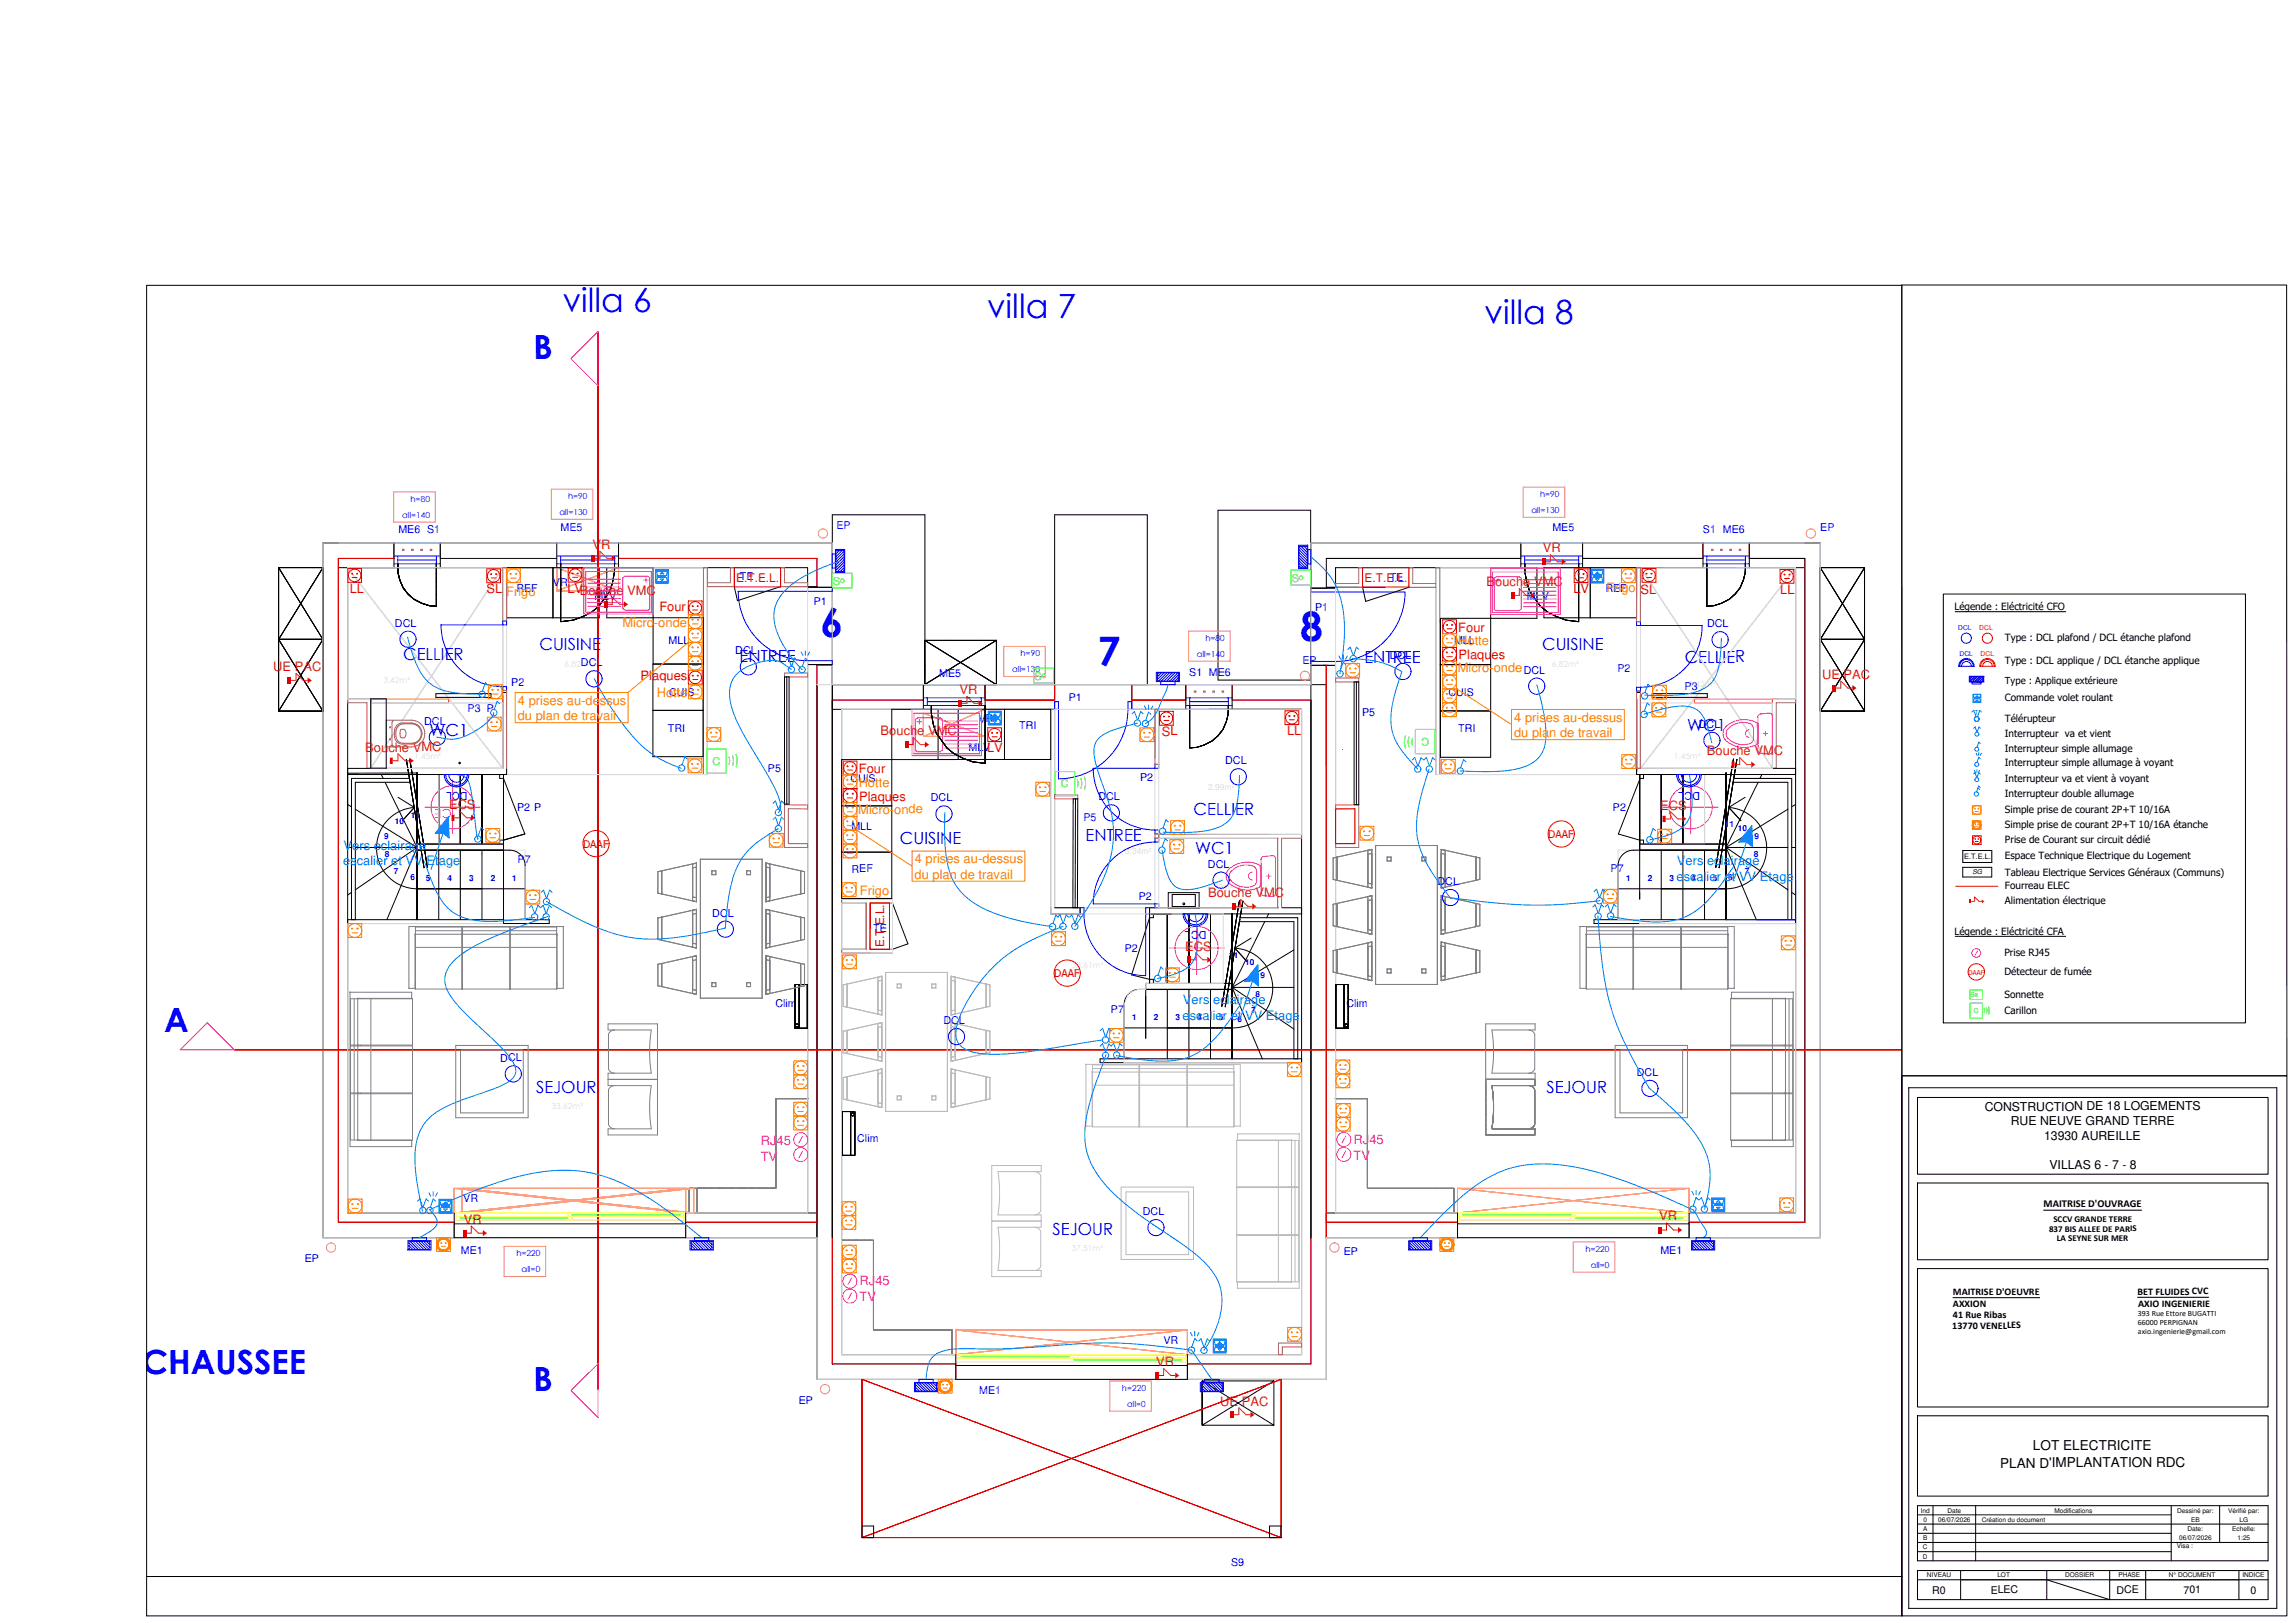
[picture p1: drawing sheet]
<svg xmlns="http://www.w3.org/2000/svg" width="1189mm" height="841mm" viewBox="0 0 1189 841" stroke-linecap="round" stroke-linejoin="round" font-family="sans-serif">
<defs><g id="words">
<g font-size="21.1" fill="#00f">
<text x="425" y="330">6</text>
<text x="674" y="332">8</text>
<text x="569" y="345">7</text>
</g>
<g font-size="17.3" fill="#00f">
<text x="292" y="162">villa 6</text>
<text x="512" y="165">villa 7</text>
<text x="769" y="168">villa 8</text>
<text x="277" y="186">B</text>
<text x="85" y="535">A</text>
<text x="15" y="712">REZ DE CHAUSSEE</text>
<text x="277" y="721">B</text>
</g>
<g font-size="8.6" fill="#00f">
<text x="280" y="337">CUISINE</text>
<text x="799" y="337">CUISINE</text>
<text x="209" y="342">CELLIER</text>
<text x="383" y="343">ENTREE</text>
<text x="707" y="344">ENTREE</text>
<text x="873" y="343">CELLIER</text>
<text x="223" y="381">WC1</text>
<text x="874" y="379">WC1</text>
<text x="619" y="422">CELLIER</text>
<text x="466" y="437">CUISINE</text>
<text x="563" y="436">ENTREE</text>
<text x="619" y="443">WC1</text>
<text x="278" y="566">SEJOUR</text>
<text x="801" y="566">SEJOUR</text>
<text x="545" y="640">SEJOUR</text>
</g>
<g font-size="7">
<text x="1054" y="752">LOT ELECTRICITE</text>
<text x="1037" y="760">PLAN D'IMPLANTATION RDC</text>
</g>
<g font-size="6.7" fill="#b82e00">
<text x="307" y="284">VR</text>
<text x="800" y="286">VR</text>
<text x="770" y="304">B</text>
<text x="775" y="304">ouch</text>
<text x="789" y="304">e VMC</text>
<text x="305" y="308">ou</text>
<text x="312" y="308">c</text>
<text x="316" y="308">he</text>
<text x="325" y="308">VMC</text>
<text x="142" y="348">UE PAC</text>
<text x="944" y="352">UE PAC</text>
<text x="497" y="360">VR</text>
<text x="456" y="381">Bouch</text>
<text x="475" y="381">e VMC</text>
<text x="189" y="389">B</text>
<text x="194" y="389">ou</text>
<text x="201" y="389">che VMC</text>
<text x="885" y="391">Bouche VM</text>
<text x="919" y="391">C</text>
<text x="233" y="419">ECS</text>
<text x="860" y="420">ECS</text>
<text x="626" y="465">Bouche VMC</text>
<text x="614" y="493">ECS</text>
<text x="240" y="634">VR</text>
<text x="860" y="632">VR</text>
<text x="599" y="708">VR</text>
<text x="632" y="728">UE PAC</text>
</g>
<g font-size="6.7" fill="#f00">
<text x="181" y="307">LL</text>
<text x="252" y="307">SL</text>
<text x="294" y="307">LVB</text>
<text x="815" y="307">LV</text>
<text x="850" y="308">SL</text>
<text x="923" y="308">LL</text>
<text x="342" y="317">Four</text>
<text x="756" y="328">Four</text>
<text x="756" y="342">Plaqu</text>
<text x="773" y="342">es</text>
<text x="332" y="352">Plaques</text>
<text x="602" y="381">SL</text>
<text x="667" y="381">LL</text>
<text x="512" y="390">LV</text>
<text x="445" y="401">Four</text>
<text x="445" y="415">Plaqu</text>
<text x="462" y="415">es</text>
</g>
<g font-size="6.7" fill="#ff7f00">
<text x="262" y="309">Frigo</text>
<text x="832" y="307">Frigo</text>
<text x="323" y="325">Micro</text>
<text x="339" y="325">-onde</text>
<text x="756" y="334">Hotte</text>
<text x="755" y="348">Micro-</text>
<text x="774" y="348">onde</text>
<text x="268" y="365">4 prises au-dessus</text>
<text x="340" y="361">Hotte</text>
<text x="268" y="373">du plan de travail</text>
<text x="785" y="374">4 prises au-dessus</text>
<text x="785" y="382">du plan de travail</text>
<text x="445" y="408">Hotte</text>
<text x="445" y="422">Micro-</text>
<text x="463" y="422">onde</text>
<text x="474" y="447">4 prises au-dessus</text>
<text x="474" y="455">du plan de travail</text>
<text x="446" y="464">Frigo</text>
</g>
<g font-size="6.7" fill="#007fff">
<text x="178" y="440">V</text>
<text x="183" y="440">ers eclairag</text>
<text x="217" y="440">e</text>
<text x="178" y="448">e</text>
<text x="182" y="448">s</text>
<text x="185" y="448">calier et VV Et</text>
<text x="227" y="448">age</text>
<text x="869" y="448">V</text>
<text x="874" y="448">ers</text>
<text x="885" y="448">eclairage</text>
<text x="869" y="456">e</text>
<text x="873" y="456">scal</text>
<text x="884" y="456">ier et VV Etage</text>
<text x="613" y="521">V</text>
<text x="618" y="521">ers</text>
<text x="629" y="520">eclairage</text>
<text x="613" y="529">e</text>
<text x="617" y="529">scal</text>
<text x="628" y="528">ier et VV Etage</text>
</g>
<g font-size="6.7" fill="#f0f">
<text x="394" y="593">RJ45</text>
<text x="702" y="593">RJ45</text>
<text x="394" y="601">TV</text>
<text x="702" y="601">TV</text>
<text x="446" y="666">RJ45</text>
<text x="446" y="674">TV</text>
</g>
<text font-size="6.5" fill="#f0f" x="234" y="419" transform="rotate(180 234 419)">CE</text>
<g font-size="6.3">
<text x="1029" y="576">CONSTRUCTION DE 18 LOGEMENTS</text>
<text x="1042" y="583">RUE NEUVE GRAND TERRE</text>
<text x="1059" y="591">13930 AUREILLE</text>
<text x="1062" y="606">VILLAS 6 - 7 - 8</text>
</g>
<g font-size="6.1" fill="#f00">
<text x="382" y="301">ET.E</text>
<text x="387" y="301">T.E.L.</text>
<text x="707" y="301">E.T.ET.E</text>
<text x="724" y="301">L.</text>
<text x="458" y="491" transform="rotate(-90 458 491)">E.T.E.L.</text>
</g>
<g font-size="5.6" fill="#00dd37">
<text x="432" y="303">S</text>
<text x="670" y="302">S</text>
<text x="536" y="352">S</text>
<text x="741" y="382" transform="rotate(180 741 382)">C</text>
<text x="369" y="396">C</text>
<text x="550" y="408">C</text>
</g>
<g font-size="5.6" fill="#00f">
<text x="205" y="325">DCL</text>
<text x="885" y="325">DCL</text>
<text x="381" y="339">DCL</text>
<text x="720" y="342">DCL</text>
<text x="301" y="345">DCL</text>
<text x="790" y="349">DCL</text>
<text x="220" y="376">DCL</text>
<text x="880" y="377">DCL</text>
<text x="635" y="396">DCL</text>
<text x="234" y="410" transform="rotate(180 234 410)">L</text>
<text x="242" y="410" transform="rotate(180 242 410)">DC</text>
<text x="881" y="410" transform="rotate(180 881 410)">DCL</text>
<text x="482" y="415">DCL</text>
<text x="569" y="415">DCL</text>
<text x="626" y="450">DCL</text>
<text x="745" y="459">D</text>
<text x="749" y="459">CL</text>
<text x="369" y="475">DCL</text>
<text x="625" y="482" transform="rotate(180 625 482)">DCL</text>
<text x="489" y="531">DCL</text>
<text x="259" y="550">DCL</text>
<text x="848" y="558">DCL</text>
<text x="592" y="630">DCL</text>
</g>
<g font-size="5.5" fill="#00f">
<text x="290" y="275">ME5</text>
<text x="433" y="274">EP</text>
<text x="805" y="275">ME5</text>
<text x="943" y="275">EP</text>
<text x="206" y="276">ME6 S1</text>
<text x="883" y="276">S1 ME6</text>
<text x="287" y="304">VR</text>
<text x="268" y="307">REF</text>
<text x="308" y="311">ML</text>
<text x="316" y="311">V</text>
<text x="791" y="311">MLV</text>
<text x="832" y="307">REF</text>
<text x="422" y="314">P1</text>
<text x="682" y="317">P1</text>
<text x="346" y="334">MLL</text>
<text x="754" y="334">MLL</text>
<text x="675" y="344">EP</text>
<text x="487" y="351">ME5</text>
<text x="616" y="351">S1 ME6</text>
<text x="838" y="348">P2</text>
<text x="265" y="355">P2</text>
<text x="873" y="358">P3</text>
<text x="347" y="361">CUIS</text>
<text x="554" y="364">P1</text>
<text x="751" y="361">CUIS</text>
<text x="242" y="369">P3 P</text>
<text x="706" y="371">P5</text>
<text x="507" y="374">VR</text>
<text x="528" y="378">TRI</text>
<text x="346" y="379">TRI</text>
<text x="756" y="379">TRI</text>
<text x="502" y="389">ML</text>
<text x="510" y="389">V</text>
<text x="398" y="400">P5</text>
<text x="441" y="405">C</text>
<text x="445" y="405">UIS</text>
<text x="591" y="405">P2</text>
<text x="268" y="420">P2 P</text>
<text x="562" y="426">P5</text>
<text x="836" y="420">P2</text>
<text x="441" y="430">MLL</text>
<text x="268" y="447">P7</text>
<text x="441" y="452">REF</text>
<text x="835" y="452">P7</text>
<text x="590" y="466">P2</text>
<text x="453" y="483">TE</text>
<text x="583" y="493">P2</text>
<text x="402" y="522">Clim</text>
<text x="698" y="522">Clim</text>
<text x="576" y="525">P7</text>
<text x="444" y="592">Clim</text>
<text x="240" y="623">VR</text>
<text x="158" y="654">EP</text>
<text x="239" y="650">ME1</text>
<text x="696" y="650">EP</text>
<text x="861" y="650">ME1</text>
<text x="603" y="696">VR</text>
<text x="507" y="722">ME1</text>
<text x="414" y="727">EP</text>
<text x="638" y="811">S9</text>
</g>
<g font-size="5.5" fill="#f00">
<text x="802" y="434">DAAF</text>
<text x="302" y="439">DAAF</text>
<text x="546" y="506">DAAF</text>
</g>
<g font-size="5.5">
<text x="1059" y="626">MAITRISE D'OUVRAGE</text>
<text x="1001" y="826">R0</text>
<text x="1032" y="826">ELEC</text>
<text x="1097" y="826">DCE</text>
<text x="1132" y="826">701</text>
<text x="1166" y="826">0</text>
</g>
<g font-size="5.2">
<text x="1013" y="316">Légende : Eléctricité CFO</text>
<text x="1039" y="332">Type : DCL plafond / DCL étanche plafond</text>
<text x="1039" y="344">Type : DCL applique / DCL étanche applique</text>
<text x="1039" y="363">Commande volet roulant</text>
<text x="1039" y="374">Télérupteur</text>
<text x="1039" y="382">Interrupteur va et vient</text>
<text x="1039" y="390">Interrupteur simple allumage</text>
<text x="1039" y="397">Interrupteur simple allumage à voyant</text>
<text x="1039" y="405">Interrupteur va et vient à voyant</text>
<text x="1039" y="413">Interrupteur double allumage</text>
<text x="1039" y="421">Simple prise de courant 2P+T 10/16A</text>
<text x="1039" y="429">Simple prise de courant 2P+T 10/16A étanche</text>
<text x="1039" y="437">Prise de Courant sur circuit dédié</text>
<text x="1039" y="445">Espace Technique Electrique du Logement</text>
<text x="1039" y="454">Tableau Electrique Services Généraux (Communs)</text>
<text x="1039" y="461">Fourreau ELEC</text>
<text x="1039" y="468">Alimentation électrique</text>
<text x="1013" y="484">Légende : Eléctricité CFA</text>
<text x="1039" y="496">Prise RJ45</text>
<text x="1039" y="505">Détecteur de fumée</text>
<text x="1039" y="517">Sonnette</text>
<text x="1039" y="525">Carillon</text>
<text x="1012" y="671">MAITRISE D'OEUVRE</text>
<text x="1108" y="671">BET FLUIDES CVC</text>
<text x="1012" y="677">AXXION</text>
<text x="1108" y="677">AXIO INGENIERIE</text>
<text x="1012" y="683">41 Rue Ribas</text>
<text x="1012" y="688">13770 VENELLES</text>
</g>
<text font-size="5" x="1039" y="355">Type : Applique extérieure</text>
<g font-size="4.7">
<text x="1064" y="633">SCCV GRANDE TERRE</text>
<text x="1062" y="638">837 BIS ALLEE DE PARIS</text>
<text x="1066" y="643">LA SEYNE SUR MER</text>
</g>
<g font-size="4.4" fill="#dcdcdc">
<text x="626" y="409">2.99m²</text>
<text x="583" y="443">3.34m²</text>
<text x="625" y="461">1.39m²</text>
</g>
<g font-size="4.3" fill="#00f">
<text x="798" y="258">h=90</text>
<text x="213" y="260">h=80</text>
<text x="294" y="259">h=90</text>
<text x="208" y="268">all=140</text>
<text x="290" y="267">all=130</text>
<text x="794" y="266">all=130</text>
<text x="625" y="332">h=8</text>
<text x="632" y="332">0</text>
<text x="529" y="340">h=90</text>
<text x="620" y="340">all=14</text>
<text x="632" y="340">0</text>
<text x="524" y="348">all=13</text>
<text x="537" y="348">0</text>
<text x="213" y="424">11</text>
<text x="205" y="427">10</text>
<text x="894" y="429">11</text>
<text x="901" y="431">10</text>
<text x="199" y="435">9</text>
<text x="909" y="435">9</text>
<text x="199" y="444">8</text>
<text x="909" y="444">8</text>
<text x="204" y="453">7</text>
<text x="904" y="453">7</text>
<text x="213" y="456">6</text>
<text x="221" y="457">5</text>
<text x="232" y="457">4</text>
<text x="243" y="457">3</text>
<text x="254" y="457">2</text>
<text x="266" y="457">1</text>
<text x="843" y="457">1</text>
<text x="854" y="457">2</text>
<text x="865" y="457">3</text>
<text x="876" y="457">4</text>
<text x="888" y="457">5</text>
<text x="896" y="456">6</text>
<text x="637" y="497">11</text>
<text x="645" y="500">10</text>
<text x="653" y="507">9</text>
<text x="651" y="516">8</text>
<text x="648" y="525">7</text>
<text x="587" y="529">1</text>
<text x="598" y="529">2</text>
<text x="609" y="529">3</text>
<text x="620" y="529">4</text>
<text x="632" y="529">5</text>
<text x="641" y="530">6</text>
<text x="268" y="651">h=220</text>
<text x="822" y="649">h=220</text>
<text x="270" y="659">all=0</text>
<text x="824" y="657">all=0</text>
<text x="581" y="721">h=220</text>
<text x="584" y="729">all=0</text>
</g>
<g font-size="4.3" fill="#dcdcdc">
<text x="293" y="345">6.82m²</text>
<text x="875" y="356">3.42m²</text>
<text x="215" y="393">1.45m²</text>
<text x="556" y="502">33.61m²</text>
</g>
<g font-size="4.1">
<text x="1108" y="682">393 Rue Ettore BUGATTI</text>
<text x="1108" y="687">66000 PERPIGNAN</text>
<text x="1108" y="691">axio.ingenierie@gmail.com</text>
</g>
<text font-size="3.9" x="1018" y="445">E.T.E.L.</text>
<g font-size="3.5" fill="#00f">
<text x="1015" y="327">DCL</text>
<text x="1015" y="340">DCL</text>
</g>
<g font-size="3.5" fill="#f00">
<text x="1026" y="327">DCL</text>
<text x="1026" y="340">DCL</text>
</g>
<text font-size="3.5" fill="#007fff" x="1023" y="371">T</text>
<text font-size="3.5" x="1022" y="453">SG</text>
<g font-size="3.5" fill="#00dd37">
<text x="1021" y="517">S</text>
<text x="1023" y="525">C</text>
</g>
<text font-size="3.4" fill="#f00" x="1020" y="505">DAAF</text>
<g font-size="3.4">
<text x="995" y="784">Ind</text>
<text x="1009" y="784">Date</text>
<text x="1065" y="784">Modifications</text>
<text x="1128" y="784">Dessiné par:</text>
<text x="1155" y="784">Vérifié par:</text>
<text x="1134" y="793">Date:</text>
<text x="1157" y="793">Echelle:</text>
<text x="1128" y="802">Visa :</text>
<text x="999" y="817">NIVEAU</text>
<text x="1035" y="817">LOT</text>
<text x="1070" y="817">DOSSIER</text>
<text x="1098" y="817">PHASE</text>
<text x="1124" y="817">N° DOCUMENT</text>
<text x="1162" y="817">INDICE</text>
</g>
<g font-size="3.3">
<text x="997" y="789">0</text>
<text x="1004" y="789">06/07/2026</text>
<text x="1027" y="789">Création du document</text>
<text x="1136" y="789">EB</text>
<text x="1161" y="789">LG</text>
<text x="997" y="793">A</text>
<text x="1129" y="798">06/07/2026</text>
<text x="997" y="803">C</text>
<text x="997" y="798">B</text>
<text x="1160" y="798">1:25</text>
<text x="997" y="808">D</text>
</g>
</g></defs>
<g fill="none" stroke="#000" stroke-width=".52">
<path d="M631 264h48v88h-48zM145 294h.1M145 295h.1M145 295v1M145 296h.1M146 296h.1M146 294h.1M146 296v1M146 297l-2-3v75l23-1M146 297v1M146 297h.1M146 297l1 1"/>
<path d="M147 294h.1M147 298h.1M147 298v1M147 299h.1M148 294h.1M148 299v1M148 300h.1M149 294h.1M150 294h.1M151 294h.1M152 294h.1M153 294h.1"/>
<path d="M154 294h.1M155 294h.1M156 294h.1M157 294h.1M158 294h.1M159 294h.1M160 294h.1M161 294h.1M162 294h.1M163 294h.1M164 294h.1M164 299v1"/>
<path d="M164 299h.1M165 294h.1M165 298v1M165 298h.1M166 294h.1M166 297h-1M166 297h.1M166 296h.1M167 294h.1M167 295h.1M167 294l-1 2M167 294h-22v1"/>
<path d="M175 294h136v26h-48v-26M180 294v335h55v12M204 294v-13h-37v360h256M204 289h-29v344h60M206 292l1 6M206 295h.1M206 296h.1M206 297h.1M206 297v1M207 298v1M207 299v1M226 292v22"/>
<path d="M228 294v-13h61v13M228 289h61M287 294v26M291 292v30M318 300h.1M318 299v2M318 299h.1M318 298v1M318 297h.1M318 296h.1M318 292v6M321 289h102v15"/>
<path d="M338 294v98h26v-72h-50v-26h105v10h12M431 281h-110v13M679 281h109v13h-96v11h-13zM788 289h-101v16M790 296h.1M790 292v5M790 297h.1M790 297l1 1M791 298v1M791 299v1M791 300h.1M791 300v1"/>
<path d="M818 292v30M820 294v-13h63v13h-83v26h48v-26M820 289h63M824 294v26M885 292v22M904 300l-1 2M904 299v1M904 299h.1M904 298v1M904 297v1M904 297h.1M905 292l-1 5"/>
<path d="M907 289h28v344h-60M931 294v335h-56v12M935 294h-28v-13h36v360h-256M944 294v1M944 294h.1M944 295h.1M944 295v1M944 296h.1M945 296h.1M945 294h.1M945 296v1M945 297h.1"/>
<path d="M945 297v1M946 298h.1M946 294h.1M946 298v1M946 299h.1M946 299l1 1M947 299h.1M947 300h.1M947 294h.1M947 300v1M948 294h.1M949 294h.1"/>
<path d="M950 294h.1M951 294h.1M952 294h.1M953 294h.1M954 294h.1M955 294h.1M956 294h.1M957 294h.1M958 294h.1M959 294h.1M960 294h.1M961 294h.1"/>
<path d="M962 294h.1M963 294h.1M963 299h.1M964 294h.1M964 298v1M964 298h.1M964 297v1M964 297h.1M965 294h.1M965 296h.1M965 296l-2 4M966 294h.1"/>
<path d="M966 295h.1M966 295l-1 1M966 294h-23l3 5M966 294v1M966 294v75M148 300v1M148 301l3 4M149 301h.1M149 301v1M149 302h.1M150 302v1M150 303h.1"/>
<path d="M150 303v1M150 304h.1M151 304h.1M151 304v1M151 305h.1M151 305v1M151 320h.1M151 306h1M152 306h.1M152 320h.1M152 319h.1M152 306v1"/>
<path d="M152 307h.1M152 318v1M152 307l3 4M153 318h.1M153 308h.1M153 317v1M153 308v1M153 317h.1M153 309h.1M154 309h.1M154 316v1M154 316l-4 7"/>
<path d="M154 316h.1M154 310h.1M154 315v1M154 315h.1M155 311h.1M155 314l-1 1M155 311v1M155 314h.1M155 312h.1M155 312l2 3M156 312v1M156 313h.1"/>
<path d="M156 312h.1M156 313v1M157 314h.1M157 311v1M157 311h.1M157 315h.1M157 315l1 1M158 310l-3 4M158 310h.1M158 316h.1M158 309h.1M158 316v1"/>
<path d="M158 317l4 6M159 317h.1M159 308h.1M159 317v1M159 318h.1M159 307h.1M159 318v1M160 307l-2 3M160 319h.1M160 307h.1M160 306v1M160 319v1"/>
<path d="M160 320h.1M160 306h.1M160 305v1M161 305l-1 1M161 305h.1M161 304v1M161 304h.1M162 303v1M162 303h.1M162 302h.1M163 302h.1M163 301h.1"/>
<path d="M163 300v1M164 300h.1M164 300l-3 5M207 300v1M207 301h.1M207 301h1M207 301l1 1M208 301h.1M208 301v1M208 302h.1M208 302v1M208 302l1 2"/>
<path d="M208 304h1M209 304h.1M209 304v1M209 305h.1M210 305v1M210 305h.1M210 306h.1M210 306l1 1M211 307h.1M211 307l1 1M211 307l2 2M211 307v1"/>
<path d="M212 308h.1M212 308v1M213 309h.1M213 309v1M213 310l2 1M213 310h1M214 310h.1M214 310v1M214 310l1 1M215 311h.1M215 311h1M216 311l1 1"/>
<path d="M216 311h.1M216 311v1M217 312h.1M217 312h1M218 312h.1M218 312l1 1M219 313h.1M219 313l2 1M220 313h.1M221 313h.1M221 313v1M221 314h1"/>
<path d="M221 314h2M222 314h.1M223 314h.1M223 314h2M224 314h.1M225 314h.1M225 314h1M226 314h.1M301 320h.1M302 320h.1M302 320h-1M302 319v1"/>
<path d="M302 319h.1M303 319h-1M303 319h.1M304 319h.1M304 319h-1M304 318v1M304 318h.1M305 318h.1M305 318h-1M306 318h.1M306 317v1M306 317h.1"/>
<path d="M306 317l-1 1M307 317h-1M307 317h.1M308 316v1M308 316h.1M309 316h.1M309 315v1M309 315h.1M310 315h.1M310 315h-1M310 314v1M310 314h.1"/>
<path d="M311 314h.1M311 313v1M311 313h.1M312 312l-1 1M312 312h.1M312 311v1M312 311h.1M313 311h-1M313 311h.1M313 310h.1M313 310v1M314 310h.1"/>
<path d="M314 309l-1 1M314 309v1M314 309h.1M315 308h-1M315 308h.1M315 307h.1M315 307v1M316 307h-1M316 307h.1M316 306v1M316 306h.1M316 305v1"/>
<path d="M316 305h.1M317 305l-1 1M317 305h.1M317 304v1M317 304h.1M317 303v1M317 302v1M318 301l-1 2M318 301v1M381 304l1 7 23-7M407 304h16M687 304h31"/>
<path d="M706 304l2 8 22-8M791 300v2M791 301v1M791 302v1M791 302l1 1M792 303h.1M792 303v1M792 303v2M792 304h.1M792 305h.1M792 305v1M792 305l1 2"/>
<path d="M793 307h.1M794 307v1M794 308h.1M794 309h.1M794 308v1M795 309h.1M795 309l1 1M795 310h.1M796 310h.1M796 310v1M796 311h.1M796 311v1"/>
<path d="M797 312h.1M797 313l1 1M798 313v1M798 314h.1M798 314h1M799 314h.1M799 314v1M799 315h.1M799 315h1M800 315h.1M800 315v1M800 316h1"/>
<path d="M800 316h.1M801 316h.1M801 316v1M801 317h.1M802 317h.1M802 317l1 1M803 317h.1M803 317v1M803 318h.1M803 318h1M804 318h.1M804 318l1 1"/>
<path d="M805 319h.1M805 319h1M806 319h.1M806 319l1 1M807 320h.1M807 320h1M808 320h.1M885 314h.1M885 314h1M886 314h.1M887 314h.1M888 314h.1"/>
<path d="M888 314h-2M889 314h.1M889 314h-1M889 313v1M890 313h.1M890 313l-1 1M891 313h.1M892 313h.1M892 313h-1M892 312v1M893 312h.1M894 312h-1"/>
<path d="M894 312h.1M894 311v1M894 311h.1M895 311l-1 1M895 311h.1M896 311h.1M896 311h-1M896 310v1M896 310h.1M897 310l-1 1M897 310h.1M897 309h.1"/>
<path d="M898 309h.1M898 309l-1 1M899 308l-1 1M899 308h.1M899 307v1M900 307h.1M900 307l-1 1M901 306l-1 1M901 306h.1M901 305v1M901 305h.1M902 305h.1"/>
<path d="M902 305h-1M902 304h.1M902 304v1v-1M902 303v1M902 303h.1M903 302v1M903 302l-1 1M903 301v1M903 301h.1M947 301h.1M947 301h1M948 301h.1"/>
<path d="M948 301l3 6M948 302h.1M949 303h.1M949 304h.1M950 304h.1M950 305h.1M950 305v1M950 320h.1M951 306h.1M951 319v1M951 319h.1M951 318v1"/>
<path d="M951 307h.1M951 307l2 2M951 318h.1M952 318h.1M952 308h.1M952 317h.1M952 309h.1M953 316h.1M953 309h.1M953 309l2 4M953 310h.1M953 315h.1"/>
<path d="M954 311h.1M954 315h.1M954 314l-5 8M954 314h.1M954 312h.1M955 312h.1M955 312v1M955 313l-1 1M955 313h.1M955 314h.1M955 314h1M956 311v1"/>
<path d="M956 311h.1M956 314l1 2M956 315h.1M957 310l-2 2M957 315v1M957 310h.1M957 316h.1M957 309h.1M957 316v1M957 317h1M957 308v1M958 308h.1"/>
<path d="M958 317v1M958 318h.1M958 307v1M958 318v1M958 307h.1M958 319h.1M959 319h.1M959 319l3 5M959 306v1M959 306h.1M959 320h.1M959 305l-2 5"/>
<path d="M960 305h.1M960 304v1M960 304h.1M961 303v1M961 303h.1M961 302v1M961 302h.1M962 302h.1M962 301v1M962 301h.1M962 300v1M963 300h.1"/>
<path d="M963 300l-3 4M145 331v1M145 331h.1M145 332h.1M145 330h.1M145 333h.1M145 333h1M146 333h.1M146 331h.1M146 329l-2 2M146 333v1M146 329h.1"/>
<path d="M146 334v1M146 334h.1M146 328v1M146 335h1M146 328h.1M147 331h.1M147 328h.1M147 335h.1M147 327v1M147 327h.1M147 336h.1M147 326v1"/>
<path d="M148 331h.1M148 326h.1M148 337l2 3M148 337h.1M148 325v1M148 337v1M148 325h.1M148 338h.1M149 338h.1M149 325l-3 4M149 325h.1M149 331h.1"/>
<path d="M149 338v1M149 324v1M149 339h.1M149 324h.1M149 323v1M149 323h.1M150 340h.1M150 331h.1M150 322v1M150 322h.1M150 321v1M151 331h.1"/>
<path d="M151 321h.1M151 320v1M152 331h.1M153 331h.1M154 331h.1M155 331h.1M156 331h.1M157 331h.1M158 331h.1M159 331h.1M160 331h.1M161 320v1"/>
<path d="M161 331h.1M161 321h.1M161 322h.1M162 322h.1M162 331h.1M162 322v1M162 340h.1M162 323h.1M162 339v1M163 323v1M163 331h.1M163 339h.1"/>
<path d="M163 324h.1M163 324v1M163 338v1M163 324l4 7v1M163 338h.1M164 331h.1M164 325h.1M164 337v1M164 325v1M164 337h.1M164 326h.1M164 336v1"/>
<path d="M164 336l-3 6M164 327h.1M165 327h.1M165 331h.1M165 336h.1M165 335h.1M165 327v1M165 328h.1M165 334v1M166 331h.1M166 328v1M166 329h.1"/>
<path d="M166 334h.1M166 329v1M166 333h.1M166 330h.1M167 331h.1M167 330h.1M167 332l-1 1M167 332h.1M167 330v1M167 331h-23l1 2v-1M291 322h.1M292 322h.1"/>
<path d="M292 322h-1M293 322h.1M293 322h1M294 322h.1M295 322h-1M295 322h.1M296 322h.1M296 321v1M296 321h.1M297 321h-1M297 321h.1M298 321h.1"/>
<path d="M299 321h.1M299 321h-1M299 320v1M299 320h.1M300 320h-1M300 320h.1M301 320h-1M479 332h37M479 332v23M479 332l5 3M480 332h.1M480 333h.1"/>
<path d="M481 333h.1M481 332h.1M482 333h.1M482 332h.1M482 334h.1M483 332h.1M483 334h.1M484 332h.1M484 335h.1M484 335h1M485 335h.1M485 332h.1"/>
<path d="M485 335l1 1M485 335v1M485 336h.1M486 336h.1M486 332h.1M487 336h.1M487 332h.1M487 337h.1M487 337l5 3M488 337h.1M488 332h.1M488 337v1"/>
<path d="M489 338h.1M489 332h.1M490 332h.1M490 338h.1M490 338v1M490 339h.1M491 332h.1M491 339h.1M492 339h.1M492 339v1M492 332h.1M492 340h.1"/>
<path d="M492 340l2 1M493 332h.1M494 332h.1M495 332h.1M496 332h.1M497 332h.1M498 332h.1M499 332h.1M500 332h.1M501 332h.1M502 332h.1M503 332h.1"/>
<path d="M503 340h.1M504 332h.1M504 340h.1M504 340h-1M504 339h.1M504 339v1M505 332h.1M505 339h-1M505 339h.1M506 338l-1 1M506 332h.1M506 338h.1"/>
<path d="M507 332h.1M507 338h.1M507 337v1M507 337h.1M508 337h.1M508 332h.1M508 337l-2 1M509 337h.1M509 332h.1M509 336h.1M510 336h.1M510 332h.1"/>
<path d="M510 335v1M511 332h.1M511 335h.1M512 335h.1M512 332h.1M512 334v1M512 334h.1M513 334l-4 3M513 334h.1M513 332h.1M514 332h.1M514 334h-1"/>
<path d="M514 333v1M514 333h.1M515 332h.1M515 333h.1M515 332v1M516 332h.1M516 332l-1 1M516 332v23M747 320h50v-26h-24v98h-26zM808 320h1M809 320h.1M809 320v1"/>
<path d="M809 321h1M810 321h.1M811 321h.1M811 321h1M812 321h.1M813 321v1M813 322h.1M813 322h1M814 322h.1M814 322h1M815 322h.1M815 322h1"/>
<path d="M816 322h.1M816 322h1M817 322h.1M817 322h1M818 322h.1M944 332h.1M944 331h-1M944 331h.1M944 332v1M944 330h.1M944 333h.1M944 329v2"/>
<path d="M945 331h.1M945 329h.1M945 333l1 3M945 334h.1M945 328v1M945 328h.1M945 334v1M946 335h.1M946 331h.1M946 328h.1M946 327h.1M946 336h.1"/>
<path d="M946 327l-2 3M946 326v1M946 336l1 1M947 331h.1M947 337h.1M947 326h.1M947 337v1M947 325v1M947 338h.1M947 325h.1M947 338l4 5M948 331h.1"/>
<path d="M948 324v1M948 339h.1M948 324h.1M948 324l-1 2M948 339v1M948 323h.1M949 331h.1M949 340h.1M949 322v1M949 322h.1M950 331h.1M950 321h.1"/>
<path d="M950 320v1M951 331h.1M952 331h.1M953 331h.1M954 331h.1M955 331h.1M956 331h.1M957 331h.1M958 331h.1M959 331h.1M960 331h.1M960 320v1"/>
<path d="M960 321h.1M960 321v1M960 322h.1M961 322h.1M961 331h.1M961 322v1M961 323h.1M961 340h.1M961 339v1M961 339h.1M962 331h.1M962 324h.1"/>
<path d="M962 339h.1M962 324l1 1M962 338v1M962 338h.1M962 337v1M963 331h.1M963 325h.1M963 337h.1M963 325v1M963 326h.1M963 326v1M963 336v1"/>
<path d="M963 336h.1M963 327h.1M963 327l3 4v1M964 331h.1M964 336h.1M964 327h.1M964 335h.1M964 327v1M964 328h.1M964 334h.1M965 331h.1M965 328v1"/>
<path d="M965 329h.1M965 333h.1M965 329v1M965 330h.1M965 333l-5 8M966 330h.1M966 331h.1M966 330v1M966 332l-1 1M966 332h.1M966 331l-23 1M150 360h.1"/>
<path d="M150 359v1M150 341h.1M150 359h.1M150 341l1 1M151 341h.1M151 358v1M151 341v1M151 358h.1M151 342v1M151 357v1M151 343h.1M151 357h.1"/>
<path d="M151 343h1M152 343h.1M152 357h.1M152 356v1M152 343l5 9M152 356h.1M152 344h.1M152 355v1M153 355h.1M153 345h.1M153 354v1M153 346h.1"/>
<path d="M153 354h.1M154 354l-5 6M154 346v1M154 353v1M154 353h.1M154 347h.1M154 347v1M154 352v1M154 352h.1M155 348h.1M155 352h.1M155 352h-1"/>
<path d="M155 348v1M155 349h.1M155 351h.1M156 349h.1M156 350h.1M156 349l-1 3M156 351h.1M157 351h.1M157 349h.1M157 348h.1M157 352h.1M157 348l-1 1"/>
<path d="M157 352l1 1M158 347h.1M158 353h.1M158 353v1M158 346v1M158 354h.1M158 346h.1M158 354l4 6M159 354h.1M159 345v1M159 354v1M159 345h.1"/>
<path d="M159 355h.1M159 344v1M159 355v1M160 344l-3 4M160 356h.1M160 344h.1M160 356v1M160 343v1M160 357h.1M160 343h.1M161 357v1M161 342l-1 1"/>
<path d="M161 358h.1M161 342h.1M161 358v1M161 341h.1M161 359h.1M162 359h.1M162 341h.1M162 359v1M162 360h.1M226 359h28v2h-28zM261 359h2M261 359h.1"/>
<path d="M262 359h.1M338 344h26M407 351h2v66h-2zM408 351v66M423 344v371h264v-370M431 355h184v13h-28M431 344h-12v285M479 355v13M479 355v-88h-48v440h64M480 354v1M480 354h.1M480 355h.1"/>
<path d="M481 354h.1M481 355h.1M481 353h.1M482 355h.1M482 353h.1M483 355h.1M483 353h.1M483 352h.1M484 352h.1M484 355h.1M485 355h.1M485 351v1"/>
<path d="M485 351h.1M486 351h.1M486 355h.1M486 350l-6 4M486 350h.1M487 355h.1M487 350h-1M487 350h.1M488 355h.1M488 349l-1 1M488 349h.1M489 355h.1"/>
<path d="M489 349h.1M489 349h-1M489 348h.1M490 348h.1M490 348h-1M490 355h.1M491 355h.1M491 348h.1M491 347v1M491 347h.1M492 355h.1M492 347h.1"/>
<path d="M493 340h.1M493 346v1M493 355h.1M493 346h.1M493 340v1M494 341h.1M494 346h.1M494 355h.1M494 341h1M494 345v1M494 345h.1M495 341h.1"/>
<path d="M495 355h.1M495 345h.1M495 341v1M495 345l-5 3M495 342h.1M496 342h.1M496 345h.1M496 355h.1M496 345h-1M496 344h.1M496 342l1 1M497 355h.1"/>
<path d="M497 344h.1M497 343h.1M497 344h-1M497 343l5 3M498 355h.1M498 343h.1M498 344h.1M499 344h.1M499 343h.1M499 355h.1M499 342h.1M500 342h.1"/>
<path d="M500 344h.1M500 355h.1M500 345h.1M501 345h.1M501 342h.1M501 355h.1M501 341h.1M501 346h.1M502 341h.1M502 346h.1M502 355h.1M502 340l-5 4"/>
<path d="M502 340h.1M503 346h.1M503 346v1M503 355h.1M503 340h-1M503 347h.1M504 347h.1M504 355h.1M504 347l5 3M505 348h.1M505 355h.1M506 355h.1"/>
<path d="M506 348h.1M506 348v1M506 349h.1M507 355h.1M507 349h.1M508 349h.1M508 355h.1M508 349v1M508 350h.1M509 350h.1M509 355h.1M510 351h.1"/>
<path d="M510 355h.1M510 351l2 1M511 351h.1M511 355l-1 41M511 355h.1M511 352h.1M512 355h.1M512 352h1M512 352h.1M513 355h.1M513 352h.1M513 352l3 3"/>
<path d="M513 353h.1M514 353h.1M514 355h.1M514 353v1M515 354h.1M515 355h.1M516 354h.1M516 355h.1M516 354v1M547 355v-88h48v88M687 355h-48v13M702 353h2v64h-2z"/>
<path d="M703 353v64M747 344h26M848 359h2M848 359h.1M849 359h.1M850 359h.1M856 359h29v2h-29zM949 360l-1 1M949 360h.1M949 340v1M949 341h.1M949 359h.1"/>
<path d="M950 341v1M950 358h.1M950 342h.1M950 342v1M950 357h.1M950 343h.1M951 343h.1M951 357h.1M951 343v1M951 356h.1M951 344h.1M951 344l1 2"/>
<path d="M951 355v1M952 355h.1M952 345h.1M952 354v1M952 346h.1M952 346l1 1M952 354h.1M953 353v1M953 346v1M953 347l4 6M953 353h.1M953 347h.1"/>
<path d="M953 352v1M953 347v1M953 352h.1M954 348h.1M954 352h.1M954 352l-5 7M954 349h.1M954 351h.1M955 349h.1M955 350h.1M955 349l-1 3M955 350v1"/>
<path d="M955 351h.1M956 351h.1M956 349h.1M956 351v1M956 348h.1M956 352h.1M956 352v1M956 347v1M957 353h.1M957 347h.1M957 346v1M957 354h.1"/>
<path d="M957 346l-2 3M957 346h.1M958 354h.1M958 355h.1M958 345h.1M958 355v1M958 344v1M958 344h.1M958 356h.1M959 356l3 6M959 344h.1M959 356v1"/>
<path d="M959 343v1M959 343h.1M959 357h.1M959 343l-1 2M960 358h.1M960 342h.1M960 359h.1M960 341h.1M961 359h.1M961 340v1M961 360h.1M145 368h.1"/>
<path d="M145 368v1M145 367v1M145 367h.1M146 368v1M146 367h.1M146 366h.1M146 365h.1M147 368v1M147 365h.1M147 364h.1M148 363h.1M148 368v1"/>
<path d="M148 363l-4 5M148 362v1M148 362h.1M149 362h-1M149 362h.1M149 368v1M149 361v1M149 361h.1M149 360v1M150 368v1M151 368v1M152 368v1"/>
<path d="M153 368v1M154 368v1M155 368v1M156 368v1M157 368v1M158 368v1M159 368v1M160 368v1M161 368v1M162 368v1M162 361h1M163 361h.1"/>
<path d="M163 368v1M163 361v1M163 362h.1M163 362l1 1M164 368v1M164 362h.1M164 363h.1M164 363l1 2M164 364h.1M165 364h.1M165 368v1M165 364v1"/>
<path d="M165 365h.1M165 365l1 1M166 368v1M166 366h.1M166 366l1 3M166 367h.1M167 367h.1M167 368v1M167 368h.1M192 362h8v36h-8zM338 368h26M431 368h55v26"/>
<path d="M431 363h48M436 368v334h59v13M462 368v98h-26M483 366v4M483 370v1M483 371v1M483 372v1M483 373v1M483 374h.1M484 374v1M484 375h.1M484 375v1"/>
<path d="M484 376h.1M484 376v1M484 377h.1M484 377l1 1M484 377v1M485 378h.1M485 378v1M485 378v2M485 379h.1M485 379v1M485 380l1 1M511 363h36"/>
<path d="M521 368v26M545 368v26h-49M547 368h-50v26M587 363h28M599 368v25M617 366v22l1-1M627 368h48v334h-60v13M632 380h.1M633 380h-1M633 380h.1M633 379v1M633 379h.1"/>
<path d="M633 378v1M634 378h.1M634 378l-1 1M634 377h.1M634 376v2M634 376v1M635 376h.1M635 376h-1M635 375v1M635 375h.1M635 374v1M635 374h.1"/>
<path d="M636 374h.1M636 373l-1 1M636 373v1M636 372v1M636 372h.1M636 371v1M636 370v1M637 366l-1 5M639 363h40M747 368h26M848 362v39M943 369h23"/>
<path d="M944 368h-1M944 368h.1M944 368v1M944 367v1M945 368v1M945 367h.1M945 366h.1M945 365h.1M946 368v1M946 365h.1M946 364v1M946 364h.1"/>
<path d="M946 363v1M947 368v1M947 363h.1M947 363l-3 4M947 362h.1M947 362v1M948 368v1M948 362h.1M948 361h.1M948 360h.1M949 368v1M950 368v1"/>
<path d="M951 368v1M952 368v1M953 368v1M954 368v1M955 368v1M956 368v1M957 368v1M958 368v1M959 368v1M960 368v1M961 368v1M961 361h.1"/>
<path d="M962 368v1M962 361h.1M962 361v1M962 362h.1M962 362l1 1M963 368v1M963 362v1M963 363h.1M963 363v1M963 364h.1M963 364l2 3M964 368v1"/>
<path d="M964 364v1M964 365h.1M965 366h.1M965 368v1M965 367h.1M965 367l1 2M966 367h.1M966 368v1M966 368h.1M180 398h81M211 393v1M211 394v3"/>
<path d="M211 397h.1M211 397v1M211 397v2M212 399v2M212 400h.1M212 393l1 2M212 394h.1M213 396h.1M213 396v1M213 397h.1M213 397v1M213 398h.1"/>
<path d="M213 398v1M213 399v1M263 398v3M436 394h59M486 380v1M486 381l1 1M486 394h.1M487 382h.1M487 394h.1M487 383h.1M487 383h1M488 383v1"/>
<path d="M488 394h.1M488 383h.1M488 384h.1M488 384l1 1M489 385h.1M489 394h.1M489 386h1M489 386h.1M490 386h.1M490 394h.1M490 386v1M490 387h.1"/>
<path d="M490 387h1M491 394h.1M491 388h.1M491 388h1M492 394h.1M492 388v1M492 388h.1M492 389h.1M492 389h1M493 394h.1M493 389h.1M493 389v1"/>
<path d="M493 390h.1M493 390h1M494 394h.1M494 390h.1M494 390v1M494 391h1M495 391h.1M495 394h.1M495 391h1M496 391h.1M496 394h.1M496 391v1"/>
<path d="M496 392h1M497 392h.1M497 392h1M498 392h.1M498 392l1 1M498 392v1M498 393h.1M499 393h.1M499 393h1M500 393h.1M500 393l1 1M501 394h.1"/>
<path d="M502 394h.1M503 394h.1M503 394l1 1M503 394v1M504 395h.1M505 395h.1M505 395h1M506 395h.1M506 395h1M507 395h.1M507 395h1M508 395h.1"/>
<path d="M508 395h1M509 395h.1M509 395h1M510 395h.1M510 395v1M510 396h.1M617 388h.1M617 387v1M618 387v1M618 387h.1M618 387h1M619 387h.1"/>
<path d="M620 387h.1M620 387h1M621 387h.1M622 387h.1M622 387h-1M623 386l-1 1M623 386h.1M623 386h1M624 386h.1M625 386h-1M625 386h.1M625 385v1"/>
<path d="M625 385h.1M626 385h.1M626 385h-1M627 385h.1M627 384l-1 1M627 384h.1M628 384h.1M628 384h-1M629 384h-1M629 383v1M629 383h.1M630 383h.1"/>
<path d="M630 382v1M630 382l-1 1M630 382h.1M631 382h-1M631 382h.1M632 381h-1M632 381h.1M632 380v1M848 398h83M897 399v3M898 398l-1 1M898 397v1"/>
<path d="M898 397h.1M898 395v2M898 395h.1M898 393v2M899 399v2M899 399v1M899 399h.1M899 397v2M899 397h.1M899 397v1M900 396v1M900 394v2"/>
<path d="M900 394h.1M900 393v1M180 401h187M180 417l2 1M184 419l32 20M198 401l1 2M200 405l16 34M206 413l9 5M212 400v1M212 402l1 3M212 404l-30-1v74M212 404v1"/>
<path d="M212 404h.1M212 405h.1M213 405v1M213 405h-29v72M213 406h.1M213 407h.1M213 407v1M213 408v3M213 411h.1M214 401h.1M214 411v1M214 412h.1"/>
<path d="M214 401v2M214 413h.1M214 413v2M214 403h.1M214 403v2M214 415v1M214 416h.1M214 405h.1M214 416v1M214 405v1M214 406h.1M215 417v4"/>
<path d="M215 407v1M215 408h.1M215 408v2M215 418a21 21 0 0 0-20 22 21 21 0 0 0 21 21h56M215 418l-6 7M215 409v1M215 410h.1M215 410v1M215 411h.1M215 411v1M216 413h.1M216 413v2"/>
<path d="M216 415v1M216 416v1M216 401v76M216 417h.1M216 418v1M216 418l1 3M227 401v36M239 401v36M248 401h.1M249 401h.1M250 401h.1M250 401v36"/>
<path d="M251 401h.1M252 401h.1M253 401h.1M254 401h.1M255 401h.1M256 401h.1M257 401h.1M258 401h.1M259 401h.1M259 401v2h2l11 29-11 3h-2v2M260 401h.1M261 401h.1"/>
<path d="M261 401v78M263 401h.1M264 401h.1M265 401h.1M266 401h.1M267 401h.1M268 401h.1M269 401h.1M270 401h.1M271 401h.1M272 401h.1M273 401h.1"/>
<path d="M274 401h.1M275 401h.1M276 401h.1M277 401h.1M278 401h.1M279 401h.1M280 401h.1M281 401h.1M282 401h.1M283 401h.1M284 401h.1M285 401h.1"/>
<path d="M286 401h.1M287 401h.1M288 401h.1M289 401h.1M290 401h.1M291 401h.1M292 401h.1M293 401h.1M294 401h.1M295 401h.1M296 401h.1M297 401h.1"/>
<path d="M298 401h.1M299 401h.1M300 401h.1M301 401h.1M302 401h.1M303 401h.1M304 401h.1M305 401h.1M306 401h.1M307 401h.1M308 401h.1M309 401h.1"/>
<path d="M310 401h.1M311 401h.1M312 401h.1M313 401h.1M314 401h.1M315 401h.1M316 401h.1M317 401h.1M318 401h.1M319 401h.1M320 401h.1M321 401h.1"/>
<path d="M322 401h.1M323 401h.1M324 401h.1M325 401h.1M326 401h.1M327 401h.1M328 401h.1M329 401h.1M330 401h.1M331 401h.1M332 401h.1M333 401h.1"/>
<path d="M334 401h.1M335 401h.1M336 401h.1M337 401h.1M338 401h.1M339 401h.1M340 401h.1M341 401h.1M342 401h.1M343 401h.1M344 401h.1M345 401h.1"/>
<path d="M346 401h.1M347 401h.1M348 401h.1M349 401h.1M350 401h.1M351 401h.1M352 401h.1M353 401h.1M354 401h.1M355 401h.1M356 401h.1M357 401h.1"/>
<path d="M358 401h.1M359 401h.1M360 401h.1M361 401h.1M362 401h.1M363 401h.1M364 401h.1M365 401h.1M366 401h.1M436 418h26M556 414h3l-1 56h-2zM557 414v56"/>
<path d="M744 401h187M744 401h.1M745 401h.1M746 401h.1M747 401h.1M748 401h.1M749 401h.1M750 401h.1M751 401h.1M752 401h.1M753 401h.1M754 401h.1"/>
<path d="M755 401h.1M756 401h.1M757 401h.1M758 401h.1M759 401h.1M760 401h.1M761 401h.1M762 401h.1M763 401h.1M764 401h.1M765 401h.1M766 401h.1"/>
<path d="M767 401h.1M768 401h.1M769 401h.1M770 401h.1M771 401h.1M772 401h.1M773 401h.1M774 401h.1M775 401h.1M776 401h.1M777 401h.1M778 401h.1"/>
<path d="M779 401h.1M780 401h.1M781 401h.1M782 401h.1M783 401h.1M784 401h.1M785 401h.1M786 401h.1M787 401h.1M788 401h.1M789 401h.1M790 401h.1"/>
<path d="M791 401h.1M792 401h.1M793 401h.1M794 401h.1M795 401h.1M796 401h.1M797 401h.1M798 401h.1M799 401h.1M800 401h.1M801 401h.1M802 401h.1"/>
<path d="M803 401h.1M804 401h.1M805 401h.1M806 401h.1M807 401h.1M808 401h.1M809 401h.1M810 401h.1M811 401h.1M812 401h.1M813 401h.1M814 401h.1"/>
<path d="M815 401h.1M816 401h.1M817 401h.1M818 401h.1M819 401h.1M820 401h.1M821 401h.1M822 401h.1M823 401h.1M824 401h.1M825 401h.1M826 401h.1"/>
<path d="M827 401h.1M828 401h.1M829 401h.1M830 401h.1M831 401h.1M832 401h.1M833 401h.1M834 401h.1M835 401h.1M836 401h.1M837 401h.1M838 401h.1"/>
<path d="M839 401h.1M840 401h.1M841 401h.1M842 401h.1M843 401h.1M844 401h.1M845 401h.1M846 401h.1M847 401h.1M848 401h.1M850 401v65M850 401h.1"/>
<path d="M850 403l-11 29 11 3h2v2M851 401h.1M852 401h.1M852 401v2h-2M853 401h.1M854 401h.1M855 401h.1M856 401h.1M857 401h.1M858 401h.1M859 401h.1M860 401h.1"/>
<path d="M861 401h.1M861 401v36M862 401h.1M863 401h.1M872 401v36M883 401v36M894 418v2M894 418h.1M894 418v1M894 417v1M895 401v76M895 417h.1"/>
<path d="M895 416v1M895 416h.1M895 415v1M895 413v2M895 412v1M895 412h.1M895 411v1M896 418a21 21 0 0 1 20 22 21 21 0 0 1-21 21h-56M896 418l6 7M896 408h.1M896 419h.1M896 407v4"/>
<path d="M896 407h.1M896 417v4M896 406v1M896 405h.1M896 405v1M897 415l-1 2M897 402l-1 3M897 413v2M897 402h.1M897 412v1M898 408l-1 4M898 407h.1"/>
<path d="M898 407v1M898 406h.1M898 406v1M898 405v1M898 405h29v72M898 404h.1M898 404v1M899 403h.1M899 402h.1M899 402v1h30v74M899 401v1M899 400v1"/>
<path d="M904 413l-8 5M911 405l-16 34M912 403h.1M913 401l-1 2M927 419l-32 20M931 417l-2 1M180 439h2M184 439h32M215 421h.1M215 422h.1M215 422v1M215 423l1 1"/>
<path d="M215 423h.1M216 424v1M216 425v2M216 427h.1M216 427v1M216 437h45M216 439l-16 38M216 439l-32 22M216 428h.1M216 428v1M216 429v1M217 430h.1"/>
<path d="M217 430v1M217 431v1M217 420v1M217 432h.1M217 421l1 5M217 432v2M217 421h.1M217 433h.1M217 435l1 2M217 435h.1M218 425h.1M218 436v1"/>
<path d="M218 426h.1M218 437h.1M218 426v2M218 438v1M218 427h.1M218 438v4M218 439h.1M218 428v1M218 429v2M219 431v2M219 433h.1M219 433v1"/>
<path d="M219 434v1M219 435v1M219 436h.1M219 436l1 2M220 438v3M850 437h45M891 440h.1M891 438v3M891 438h.1M891 437v1M891 435v1M892 434l-1 1"/>
<path d="M892 433h.1M892 433v1M892 432v1M892 431h.1M893 429l-1 2M893 428v1M893 428h.1M893 438l-1 3M893 427v1M893 438h.1M893 438v1M893 426h.1"/>
<path d="M893 426v1M893 437h.1M893 425h.1M893 436h.1M893 424h.1M893 423v3M893 434v1M894 423h.1M894 433l-1 3M894 422h.1M894 421v2M894 432h.1"/>
<path d="M894 432v1M894 431v1M894 430v1M894 429v1M895 428l-1 1M895 439l15 38M895 439h32M895 439l32 22M895 427v1M895 427h.1M895 424v3M895 424h.1"/>
<path d="M895 423v1M895 422h.1M895 422v1M896 421h.1M896 420h.1M929 439h2M216 441h48a8 8 0 0 1 8 8v28M218 442h.1M219 442v2M219 444v1M219 445v1M219 446v1"/>
<path d="M219 447h.1M219 447l1 3M220 449h.1M220 441h.1M220 441v1M220 442h.1M220 442v1M221 443h.1M221 443v1M221 444v2M221 444h.1M221 446v1"/>
<path d="M221 447l1 3M221 447h.1M227 441v36M239 441v36M250 441v36M436 442h26M861 441v36M872 441v36M883 441v36M889 449h.1M889 449v1M889 448v1"/>
<path d="M890 448h.1M890 446h.1M890 446v2M890 444v2M890 443v1M890 442h.1M890 441h.1M890 441v1M891 441h.1M891 448v2M891 448h.1M891 447h.1"/>
<path d="M892 446l-1 1M892 445v1M892 444v1M892 443v1M892 442h.1M892 442v1M892 441h.1M895 441h-48a8 8 0 0 0-8 8v28M180 477h105v2h-105M182 462l-2 2M217 461h.1M218 461h.1"/>
<path d="M219 461h.1M220 461h.1M221 461h.1M222 461h.1M223 461h.1M224 461h.1M225 461h.1M226 461h.1M227 461h.1M228 461h.1M229 461h.1M230 461h.1"/>
<path d="M231 461h.1M232 461h.1M233 461h.1M234 461h.1M235 461h.1M236 461h.1M237 461h.1M238 461h.1M239 461h.1M240 461h.1M241 461h.1M242 461h.1"/>
<path d="M243 461h.1M244 461h.1M245 461h.1M246 461h.1M247 461h.1M248 461h.1M249 461h.1M449 468v24M451 468v24M463 468l8 21-8 3M545 470v4h15v-4h-13M596 474h79"/>
<path d="M597 474h.1M598 474h.1M598 474v2h-2l-10 29 12 2v2M599 474h.1M599 470h-3v39M600 474h.1M601 470h62M601 474h.1M602 474h.1M603 474h.1M604 474h.1M605 474h.1"/>
<path d="M605 473v36M605 463h16v8h-16zM606 474h.1M607 474h.1M607 464h12v6h-12zM616 473v36M627 473v36M639 473v76M640 478v2M641 477v1M641 476v1M641 475v1"/>
<path d="M641 475h.1M641 474v1M641 472v2M641 472h.1M642 472h.1M642 470v2M642 469h.1M642 480h.1M642 468v2M642 479v4M642 479h.1M642 468h.1"/>
<path d="M642 478h.1M642 467v1M642 467h.1M642 478v1M642 477l29 1v71M642 477h.1M643 476h.1M643 476h30v73M643 476l-1 2M643 474v2M643 474v1M643 474h.1"/>
<path d="M643 473v1M643 472v2M643 472h.1M643 471h.1M644 471h.1M644 470h.1M644 468v3M644 468v1M644 467v1M644 467h.1M655 478l-16 34M657 474l-1 2"/>
<path d="M665 470h10M861 461h.1M862 461h.1M863 461h.1M864 461h.1M865 461h.1M866 461h.1M867 461h.1M868 461h.1M869 461h.1M870 461h.1M871 461h.1"/>
<path d="M872 461h.1M873 461h.1M874 461h.1M875 461h.1M876 461h.1M877 461h.1M878 461h.1M879 461h.1M880 461h.1M881 461h.1M882 461h.1M883 461h.1"/>
<path d="M884 461h.1M885 461h.1M886 461h.1M887 461h.1M888 461h.1M889 461h.1M890 461h.1M891 461h.1M892 461h.1M893 461h.1M894 461h.1M929 462l2 2"/>
<path d="M931 477h-105v2h105M637 500h.1M637 499v1M637 499h.1M637 498v1M637 497v1M637 497h.1M637 496v1M638 495v1M638 495h.1M638 492v3M638 492h.1"/>
<path d="M638 491v1M638 491h.1M638 490v1M639 490l-1 1M639 489v1M639 500h.1M639 489h.1M639 499v1M639 487v2M639 498v1M639 486v2M639 496v2"/>
<path d="M639 496h.1M639 484v2M639 484h.1M640 483v1M640 483h.1M640 494l-1 2M640 493v1M640 482h.1M640 492h.1M640 491a21 21 0 0 1 20 22 21 21 0 0 1-21 20h-56M640 491l6 7M640 491v1"/>
<path d="M640 491h.1M640 480v3M640 480v1M640 480h.1M640 490v1M641 488h.1M641 487l-1 3M641 486v1M641 485v1M641 485h.1M641 484v1M641 484h.1"/>
<path d="M641 483v1M648 486l-8 5M671 492l-32 20M412 510h6v23h-6zM412 510h.1M413 510h.1M414 510h.1M414 510v23M415 510h.1M416 510h.1M417 510h.1M418 510h.1"/>
<path d="M594 513h45M605 513v36M616 513v36M627 513v36M634 519v1M634 517h.1M634 516v3M634 516h.1M634 514v2M635 513l-1 1M635 512v1M635 511h.1"/>
<path d="M635 509v2M635 519h.1M635 508v1M636 508h.1M636 507h.1M636 518h.1M636 516l-1 5M636 505v3M636 516h.1M636 515v1M636 503v2M636 503h.1"/>
<path d="M636 514v1M636 513v1M636 513h.1M637 512h.1M637 500l-1 3M637 511h.1M637 509h.1M637 508v4M638 505l-1 2M638 504v2M638 504h.1M638 502v1"/>
<path d="M638 502v2M638 501h.1M639 500l-1 2M639 513h-48a8 8 0 0 0-8 8v28M639 512l15 37M639 510h-45v28M639 512l32 21M639 512h32M692 510h7v23h-7zM693 510h.1M694 510h.1M695 510h.1"/>
<path d="M696 510h.1M697 510v23M697 510h.1M698 510h.1M699 510h.1M412 533h.1M412 532h.1M412 531v1M412 531h.1M412 532h1M413 532h.1M413 531h-1"/>
<path d="M413 531h.1M413 533h.1M413 531h1M414 533h.1M414 531h.1M414 531v1M414 532h-1M415 533h.1M416 533h.1M417 533h.1M418 533h.1M605 533h.1"/>
<path d="M606 533h.1M607 533h.1M608 533h.1M609 533h.1M610 533h.1M611 533h.1M612 533h.1M613 533h.1M614 533h.1M615 533h.1M616 533h.1M617 533h.1"/>
<path d="M618 533h.1M619 533h.1M620 533h.1M621 533h.1M622 533h.1M623 533h.1M624 533h.1M625 533h.1M626 533h.1M627 533h.1M628 533h.1M629 533h.1"/>
<path d="M630 533h.1M631 533h.1M632 533h.1M633 533h.1M633 521v1M633 520v1M634 533h.1M635 533h.1M635 521v1M635 521h.1M636 533h.1M637 533h.1"/>
<path d="M638 533h.1M693 533h.1M694 533h.1M695 533h.1M696 533h.1M697 533h.1M697 531l1 1M697 532h.1M697 531h.1M698 533h.1M698 532h.1M698 531h.1"/>
<path d="M698 531h-1M698 531v1M699 533h.1M675 549h-105v2h105M437 576h6v23h-6zM437 576h.1M438 576h.1M439 576h.1M440 576h.1M441 576h.1M441 576v23M441 577h.1"/>
<path d="M441 577v1M441 578h.1M441 578h1M442 578h.1M442 577h-1M442 576h.1M442 577h.1M442 577h1M443 576h.1M443 578h-1M443 577v1M443 577h.1"/>
<path d="M443 578h.1M437 599h.1M438 599h.1M439 599h.1M440 599h.1M441 599h.1M442 599h.1M443 599h.1M235 634h120M355 633h68M423 629h-68v12M687 629h68v12"/>
<path d="M687 633h68M692 629v-284h-13v362h-64M755 634h120M495 708h120M660 716h-37v23h37v-23l-37 23v-23l37 23M447 791h6v6h-6zM658 791h6v6h-6zM76 817h910"/>
<circle cx="238" cy="395" r=".4"/>
<circle cx="613" cy="468" r=".5"/>
</g>
<g fill="none" stroke="#00f" stroke-width=".52">
<path d="M204 281h24M204 288h24M204 294h24M204 292h24M206 290h20M206 288v4M226 288v4M289 281h32M289 288h32M289 294h32M289 292h32M291 288v4"/>
<path d="M291 290h28M319 288v4M788 281h32M788 288h32M788 294h32M788 292h32M790 290h28M790 288v4M818 288v4M883 281h24M883 288h24M883 294h24"/>
<path d="M883 292h24M885 290h20M885 288v4M905 288v4M419 306v-2h12v2h-48a36 36 0 0 0 36 36M692 307v-2h-13v2h49a36 36 0 0 1-36 36M261 324v-2h2v2h-34a32 32 0 0 0 32 32M850 324v-2h-2v2h34a32 32 0 0 1-32 32M261 356h2v2h-2zM419 342h12v2h-12zM479 355h32M547 355v13h2"/>
<path d="M587 355v13h-2M615 355h24M679 343h13v2h-13zM848 356h2v2h-2zM479 368h32M479 362h32M479 366h32M481 364h28M481 362v4M509 362v4M547 364h2v40a36 36 0 0 0 36-36M587 364h-2v4"/>
<path d="M615 368h24M615 362h24M615 366h24M617 364h20M617 362v4M637 362v4M599 398v-2h2v2h-34a32 32 0 0 0 32 32M599 436a32 32 0 0 0-32 32h34v2h-2v-2M599 430h2v2h-2zM599 434h2v2h-2zM560 470h2v4h-2zM562 474a32 32 0 0 0 32 32v-36h2v4h-2"/>
<path d="M931 462v15h-21"/>
</g>
<g fill="none" stroke="#d00" stroke-width=".52">
<path d="M204 281v8h-29v344h60v8M228 281v8M321 281v8h102v15h8M788 281v8h-101M820 281v8h63v-8M907 281v8h28v344h-60v8M679 305h8M431 345h-8v288h-68v8M479 355v8h-48v344h64v8M511 355v8h36v-8M587 355v8h28v-8M639 355v8h40v344h-64v8"/>
<path d="M679 345h9M687 345v296M696 388h.1M687 633h68v8M447 715h.1M447 715v82M447 715h1M448 715h.1M448 715l1 1M449 715v1M449 716h.1M449 716h1"/>
<path d="M450 716h.1M450 716h1M451 716h.1M452 717h.1M453 717h.1M453 717h1M454 717h.1M454 717v1M454 718h.1M454 718h1M455 718h.1M455 718h1"/>
<path d="M456 718h.1M456 718h1M457 719h.1M457 719h1M458 719h.1M458 719h1M459 719h.1M459 719v1M459 720h.1M460 720h.1M460 720h1M461 720h.1"/>
<path d="M650 720h.1M651 720h.1M652 719h.1M652 719h-1M653 719h.1M653 719h-1M654 719h-1M654 719h.1M654 718v1M654 718h.1M655 718h.1M655 718h-1"/>
<path d="M656 718h.1M657 718h.1M657 717h.1M657 717v1M658 717h-1M658 717h.1M659 717h.1M659 717h-1M660 716h-1M660 716h.1M661 716h.1M661 716h-1"/>
<path d="M662 716h.1M662 716h-1M662 715v1M662 715h.1M663 715h.1M663 715h-1M664 715h.1M664 715v82h-217M461 720h1M462 720h.1M462 720v1M462 721h.1"/>
<path d="M462 721h1M463 721h.1M463 721h1M464 721h.1M464 721l1 1M465 722h.1M466 722h.1M467 722h.1M467 722l1 1M468 723h.1M468 723h1M469 723h.1"/>
<path d="M469 723h1M470 723h.1M470 723l1 1M470 724h.1M471 724h.1M472 724h.1M472 724l1 1M473 724v1M473 725h.1M473 725h1M474 725h.1M474 725h1"/>
<path d="M475 725h.1M475 726h.1M475 726h1M476 726h.1M476 726h1M477 726h.1M477 726h1M478 726h.1M478 726v1M478 727h.1M478 727h1M479 727h.1"/>
<path d="M480 727h.1M480 727l1 1M481 727v1M481 728h.1M481 728h1M482 728h.1M482 728h1M483 728h.1M483 728l1 1M483 729h.1M484 729h.1M485 729h.1"/>
<path d="M486 729h.1M486 729v1M486 730h.1M487 730h.1M487 730h1M488 730h.1M488 730l1 1M489 731h.1M489 731h1M490 731h.1M490 731h1M491 731h.1"/>
<path d="M491 732h.1M491 732h1M492 732h.1M492 732h1M493 732h.1M494 732h.1M494 732v1M494 733h.1M494 733h1M495 733h.1M495 733h1M496 733h.1"/>
<path d="M496 733l1 1M496 733v1M497 734h.1M497 734h1M498 734h.1M499 734v1M499 734h.1M499 735h.1M500 735h.1M500 735h1M501 735h.1M501 735l1 1"/>
<path d="M502 735v1M502 736h.1M502 736h1M503 736h.1M503 736h1M504 736h.1M504 736v1M504 737h.1M504 737h1M505 737h.1M505 737h1M506 737h.1"/>
<path d="M507 737h.1M507 737l1 1M507 738h.1M508 738h.1M508 738h1M509 738h.1M509 738l1 1M510 738v1M510 739h.1M510 739h1M511 739h.1M511 739l1 1"/>
<path d="M512 739h.1M512 740h.1M513 740h.1M513 740h1M514 740h.1M597 740h.1M598 740h-1M598 740h.1M599 739h.1M599 739l-1 1M600 739h.1M600 739h-1"/>
<path d="M601 739h.1M601 739h-1M601 738v1M601 738h.1M602 738h.1M602 738h-1M603 738h.1M604 738h-1M604 738h.1M604 737h.1M604 737v1M605 737h.1"/>
<path d="M605 737h-1M606 737h-1M606 737h.1M606 736v1M607 736h.1M607 736l-1 1M608 736h.1M608 736h-1M609 736h.1M609 735h.1M609 735v1M610 735h.1"/>
<path d="M611 735h-1M611 735h.1M612 735h-1M612 734v1M612 734h.1M613 734h.1M613 734h-1M614 734h.1M614 734h-1M614 733h.1M615 733l-1 1M615 733h.1"/>
<path d="M616 733h.1M616 733h-1M617 733h.1M617 732v1M617 732h.1M618 732h.1M618 732h-1M619 732h.1M619 732h-1M620 731l-1 1M620 731h.1M621 731h-1"/>
<path d="M621 731h.1M622 731h.1M622 731h-1M622 730h.1M623 730h.1M624 730h.1M624 730h-1M625 730h-1M625 730h.1M625 729v1M625 729h.1M626 729h.1"/>
<path d="M626 729h-1M627 729h.1M627 729h-1M628 728h.1M628 728l-1 1M629 728h.1M629 728h-1M630 728h.1M630 728h-1M630 727v1M631 727l-1 1M631 727h.1"/>
<path d="M632 727h-1M632 727h.1M633 727h.1M633 727h-1M633 726v1M633 726h.1M634 726h.1M634 726h-1M635 726h-1M635 726h.1M635 725v1M636 725h.1"/>
<path d="M637 725h.1M638 725h-1M638 725h.1M638 724v1M638 724h.1M639 724h.1M639 724h-1M640 724h.1M640 724h-1M641 724h-1M641 724h.1M641 723h.1"/>
<path d="M642 723h.1M643 723h.1M643 723h-1M644 722h.1M644 722l-1 1M645 722h.1M645 722h-1M646 722h-1M646 722h.1M646 721v1M646 721h.1M647 721h.1"/>
<path d="M647 721h-1M648 721h-1M648 721h.1M649 721h.1M649 720v1M649 720h.1M514 740h1M515 740h.1M515 740v1M515 741h.1M515 741h1M516 741h.1"/>
<path d="M516 741h1M517 741h.1M517 741l1 1M518 742h.1M519 742h.1M519 742h1M520 742h.1M520 742l1 1M521 743h.1M521 743h1M522 743h.1M522 743h1"/>
<path d="M523 743h.1M523 743v1M523 744h.1M523 744h1M524 744h.1M524 744h1M525 744h.1M526 744v1M526 745h.1M527 745h.1M527 745h1M528 745h.1"/>
<path d="M528 746h.1M528 746h1M529 746h.1M529 746h1M530 746h.1M530 746h1M531 746h.1M531 746v1M531 747h.1M531 747h1M532 747h.1M533 747h.1"/>
<path d="M534 748h.1M534 748h1M535 748h.1M535 748h1M536 748h.1M536 748v1M536 749h.1M536 749h1M537 749h.1M537 749h1M538 749h.1M538 749l1 1"/>
<path d="M539 749h.1M539 750h.1M540 750h.1M540 750h1M541 750h.1M541 750l1 1M542 751h.1M542 751h1M543 751h.1M543 751h1M544 751h.1M544 751l1 1"/>
<path d="M544 760h.1M544 752h.1M545 760h-1M545 760h.1M545 752h.1M545 759v1M546 752h.1M546 759l-1 1M546 759h.1M547 752h.1M547 752l1 1M547 759h.1"/>
<path d="M547 759h-1M547 753h.1M548 753h.1M548 759h.1M548 758l-1 1M548 758h.1M548 753h1M549 758h.1M549 753h.1M549 758h-1M549 753l1 1M549 753v1"/>
<path d="M550 758h.1M550 754h.1M550 758h-1M550 754h1M551 758h-1M551 757v1M551 754h.1M551 757h.1M552 754h.1M552 757h-1M552 757h.1M552 755h.1"/>
<path d="M552 755h1M553 755h.1M553 757h.1M553 757h-1M553 755h1M554 755h.1M554 756l-1 1M554 756h.1M554 755l1 1M555 756h-1M555 756h.1M555 756h1"/>
<path d="M556 756h.1M556 755v1M556 755h.1M556 756h1M557 755h.1M557 756h.1M557 756l1 1M557 756v1M558 755h.1M558 757h.1M558 755h-1M559 757h.1"/>
<path d="M559 755h.1M559 755h-1M559 754h.1M560 757h.1M560 757v1M560 754h.1M560 754h-1M560 758h.1M561 758h.1M561 754h.1M561 754h-1M561 758h1"/>
<path d="M561 753h.1M561 753v1M562 753h.1M562 758h.1M562 758h1M563 753h.1M563 759h.1M563 753h-1M563 759h1M564 759h.1M564 753h-1M564 753h.1"/>
<path d="M564 752h.1M564 752v1M564 759h1M565 752h-1M565 752h.1M565 759h.1M565 759v1M565 760h.1M566 760h.1M566 752h-1M566 752h.1M566 760h1"/>
<path d="M567 760h.1M567 751l-1 1M567 751h.1M568 751h-1M568 751h.1M569 751h.1M569 750l-1 1M569 750h.1M570 750h.1M571 750h-1M571 750h.1M572 750h.1"/>
<path d="M572 749l-1 1M572 749h.1M573 749h-1M573 749h.1M574 749h.1M574 749h-1M575 749h.1M575 748v1M575 748h.1M576 748h.1M577 748h.1M577 748h-1"/>
<path d="M578 747h-1M578 747h.1M579 747h-1M579 747h.1M580 747h-1M580 747h.1M580 746h.1M581 746h.1M581 746l-1 1M582 746h-1M582 746h.1M583 745v1"/>
<path d="M583 745h.1M583 745l-1 1M584 745h.1M585 745h-1M585 745h.1M585 744v1M585 744h.1M586 744h.1M586 744h-1M587 744h.1M587 744h-1M588 744h-1"/>
<path d="M588 743v1M588 743h.1M589 743h.1M590 743h.1M591 742v1M591 742h.1M591 742l-1 1M592 742h-1M592 742h.1M593 742h-1M593 742h.1M593 741v1"/>
<path d="M593 741h.1M594 741h.1M594 741h-1M595 741h-1M595 741h.1M596 741h.1M596 740h.1M596 740l-1 1M491 780h.1M492 780h.1M493 779l-2 1M493 779h.1"/>
<path d="M494 779h.1M494 779h-1M495 779h.1M495 778l-1 1M495 778h.1M496 778h.1M497 778h.1M497 778h-1M498 778h-1M498 778h.1M498 777h.1M498 777v1"/>
<path d="M499 777h.1M499 777h-1M500 777h.1M500 777h-1M500 776v1M501 776h.1M501 776l-1 1M502 776h.1M503 776h.1M503 775h.1M504 775l-1 1M504 775h.1"/>
<path d="M505 775h.1M505 775h-1M506 775h.1M506 774v1M506 774l-1 1M506 774h.1M507 774h.1M507 774h-1M508 774h-1M508 774h.1M508 773v1M509 773h.1"/>
<path d="M510 773h.1M511 773h.1M511 773h-1M511 772h.1M512 772h-1M512 772h.1M513 772h.1M513 772h-1M514 771l-1 1M514 771h.1M515 771h.1M516 771h.1"/>
<path d="M516 771h-1M516 770v1M517 770h.1M517 770l-1 1M518 770h-1M518 770h.1M519 770h-1M519 770h.1M519 769v1M519 769h.1M520 769h.1M520 769h-1"/>
<path d="M521 769h-1M521 769h.1M522 769h.1M522 768l-1 1M522 768h.1M523 768h.1M524 768h.1M524 767v1M524 767h.1M525 767h.1M525 767h-1M526 767h.1"/>
<path d="M526 767h-1M527 767h.1M527 767h-1M527 766h.1M527 766v1M528 766h.1M528 766h-1M529 766h.1M529 765v1M530 765h.1M530 765l-1 1M531 765h-1"/>
<path d="M531 765h.1M532 765h-1M532 765h.1M532 764h.1M532 764v1M533 764h.1M533 764h-1M534 764h.1M534 764h-1M535 764h.1M535 764h-1M535 763v1"/>
<path d="M535 763h.1M536 763h.1M536 763h-1M537 763h.1M538 762l-1 1M538 762h.1M539 762h.1M539 762h-1M540 762h.1M540 762h-1M540 761h.1M541 761h-1"/>
<path d="M541 761h.1M542 761h.1M543 761h.1M543 760v1M543 760h.1M544 760h-1M567 760h1M568 760h.1M568 761h.1M568 761h1M569 761h.1M569 761h1"/>
<path d="M570 761h.1M570 761l1 1M571 762h.1M571 762h1M572 762h.1M572 762h1M573 762h.1M573 762v1M573 763h.1M574 763h.1M574 763h1M575 763h.1"/>
<path d="M575 763l1 1M576 763h.1M576 764h.1M576 764h1M577 764h.1M577 764h1M578 764h.1M579 764v1M579 765h.1M580 765h.1M580 765h1M581 765h.1"/>
<path d="M581 766h.1M581 766h1M582 766h.1M582 766h1M583 766h.1M583 766h1M584 766h.1M584 766v1M584 767h.1M584 767h1M585 767h.1M586 767h.1"/>
<path d="M586 767l1 1M586 767v1M587 768h.1M587 768h1M588 768h.1M588 768h1M589 768h.1M589 768v1M589 769h.1M589 769h1M590 769h.1M590 769h1"/>
<path d="M591 769h.1M591 769l1 1M592 769v1M592 770h.1M593 770h.1M594 770h.1M594 770l1 1M595 771h.1M595 771h1M596 771h.1M596 771h1M597 771h.1"/>
<path d="M597 771v1M597 772h.1M597 772h1M598 772h.1M599 772h.1M600 772h.1M600 772v1M600 773h.1M600 773h1M601 773h.1M601 773h1M602 773h.1"/>
<path d="M602 774h.1M602 774h1M603 774h.1M603 774h1M604 774h.1M604 774h1M605 774h.1M605 774v1M605 775h.1M605 775h1M606 775h.1M607 775h.1"/>
<path d="M607 775l1 1M608 776h.1M608 776h1M609 776h.1M609 776h1M610 776h.1M610 776v1M610 777h.1M610 777h1M611 777h.1M612 777h.1M613 777h.1"/>
<path d="M613 777v1M613 778h.1M613 778h1M614 778h.1M614 778h1M615 778h.1M615 778l1 1M616 779h.1M616 779h1M617 779h.1M617 779h1M618 779h.1"/>
<path d="M618 779v1M618 780h.1M618 780h1M619 780h.1M619 780h1M620 780h.1M447 797h.1M447 796v1M448 796h.1M448 797h.1M449 797h.1M449 796h.1"/>
<path d="M450 797h.1M450 796h.1M450 795h.1M450 795v1M451 795h-1M451 797h.1M451 795h.1M452 797h.1M452 795h-1M452 795h.1M453 794l-1 1M453 797h.1"/>
<path d="M453 794h.1M454 797h.1M454 794h.1M454 794h-1M455 797h.1M455 794h-1M455 794h.1M455 793h.1M456 793h.1M456 797h.1M456 793l-1 1M457 797h.1"/>
<path d="M457 793h.1M458 797h.1M458 793h-1M458 792v1M458 792h.1M459 792h.1M459 797h.1M459 792h-1M460 797h.1M460 792h-1M460 792h.1M461 797h.1"/>
<path d="M461 791l-1 1M461 791h.1M462 791h.1M462 797h.1M463 791h.1M463 797h.1M463 790v1M464 797h.1M464 790h.1M464 790l-1 1M465 790h-1M465 790h.1"/>
<path d="M465 797h.1M466 797h.1M466 790h-1M466 790h.1M466 789v1M466 789h.1M467 797h.1M467 789h.1M467 789h-1M468 797h.1M468 789h.1M468 789h-1"/>
<path d="M469 789h.1M469 797h.1M469 788v1M469 788h.1M470 797h.1M470 788h.1M471 788h-1M471 788h.1M471 797h.1M472 787h-1M472 797h.1M472 787h.1"/>
<path d="M473 797h.1M473 787h.1M473 787h-1M474 787h-1M474 787h.1M474 797h.1M474 786h.1M474 786v1M475 786h.1M475 797h.1M475 786h-1M476 797h.1"/>
<path d="M476 786h.1M477 786h-1M477 785v1M477 797h.1M477 785h.1M478 797h.1M478 785h.1M478 785h-1M479 785h.1M479 797h.1M479 785h-1M479 784v1"/>
<path d="M479 784h.1M480 784h-1M480 797h.1M480 784h.1M481 797h.1M481 784h.1M481 784h-1M482 784h.1M482 797h.1M482 783v1M482 783h.1M483 783h.1"/>
<path d="M483 797h.1M484 797h.1M484 783h.1M484 783h-1M485 797h.1M485 782l-1 1M485 782h.1M486 782h.1M486 782h-1M486 797h.1M487 797h.1M487 782h.1"/>
<path d="M487 782h-1M487 781h.1M488 797h.1M488 781l-1 1M488 781h.1M489 781h.1M489 797h.1M489 781h-1M490 781h.1M490 797h.1M490 780v1M490 780h.1"/>
<path d="M491 780h-1M491 797h.1M492 797h.1M493 797h.1M494 797h.1M495 797h.1M496 797h.1M497 797h.1M498 797h.1M499 797h.1M500 797h.1M501 797h.1"/>
<path d="M502 797h.1M503 797h.1M504 797h.1M505 797h.1M506 797h.1M507 797h.1M508 797h.1M509 797h.1M510 797h.1M511 797h.1M512 797h.1M513 797h.1"/>
<path d="M514 797h.1M515 797h.1M516 797h.1M517 797h.1M518 797h.1M519 797h.1M520 797h.1M521 797h.1M522 797h.1M523 797h.1M524 797h.1M525 797h.1"/>
<path d="M526 797h.1M527 797h.1M528 797h.1M529 797h.1M530 797h.1M531 797h.1M532 797h.1M533 797h.1M534 797h.1M535 797h.1M536 797h.1M537 797h.1"/>
<path d="M538 797h.1M539 797h.1M540 797h.1M541 797h.1M542 797h.1M543 797h.1M544 797h.1M545 797h.1M546 797h.1M547 797h.1M548 797h.1M549 797h.1"/>
<path d="M550 797h.1M551 797h.1M552 797h.1M553 797h.1M554 797h.1M555 797h.1M556 797h.1M557 797h.1M558 797h.1M559 797h.1M560 797h.1M561 797h.1"/>
<path d="M562 797h.1M563 797h.1M564 797h.1M565 797h.1M566 797h.1M567 797h.1M568 797h.1M569 797h.1M570 797h.1M571 797h.1M572 797h.1M573 797h.1"/>
<path d="M574 797h.1M575 797h.1M576 797h.1M577 797h.1M578 797h.1M579 797h.1M580 797h.1M581 797h.1M582 797h.1M583 797h.1M584 797h.1M585 797h.1"/>
<path d="M586 797h.1M587 797h.1M588 797h.1M589 797h.1M590 797h.1M591 797h.1M592 797h.1M593 797h.1M594 797h.1M595 797h.1M596 797h.1M597 797h.1"/>
<path d="M598 797h.1M599 797h.1M600 797h.1M601 797h.1M602 797h.1M603 797h.1M604 797h.1M605 797h.1M606 797h.1M607 797h.1M608 797h.1M609 797h.1"/>
<path d="M610 797h.1M611 797h.1M612 797h.1M613 797h.1M614 797h.1M615 797h.1M616 797h.1M617 797h.1M618 797h.1M619 797h.1M620 797h.1M621 780h.1"/>
<path d="M621 797h.1M621 780v1M621 781h.1M621 781h1M622 781h.1M622 797h.1M622 781h1M623 781h.1M623 797h.1M623 781l1 1M624 782h.1M624 797h.1"/>
<path d="M624 782h1M625 797h.1M625 782h.1M626 782h.1M626 797h.1M626 782v1M626 783h.1M627 783h1M627 783h.1M627 797h.1M628 783h.1M628 797h.1"/>
<path d="M628 783l1 1M629 783h.1M629 797h.1M629 783v1M629 784h.1M629 784h1M630 784h.1M630 797h.1M630 784h1M631 797h.1M631 784h.1M631 784l1 1"/>
<path d="M632 797h.1M632 785h.1M632 785h1M633 785h.1M633 797h.1M633 785h1M634 797h.1M634 785h.1M634 785l1 1M634 785v1M635 786h.1M635 797h.1"/>
<path d="M635 786h1M636 786h.1M636 797h.1M636 786l1 1M637 797h.1M637 786h.1M637 787h.1M637 787h1M638 797h.1M638 787h.1M638 787h1M639 787h.1"/>
<path d="M639 797h.1M640 788h.1M640 797h.1M640 788h1M641 788h.1M641 797h.1M641 788h1M642 788h.1M642 797h.1M642 788v1M642 789h.1M642 789h1"/>
<path d="M643 797h.1M643 789h.1M643 789h1M644 797h.1M644 789h.1M644 789h1M645 797h.1M645 790h.1M646 790h.1M646 797h.1M646 790h1M647 790h.1"/>
<path d="M647 797h.1M647 790l1 1M648 791h.1M648 797h.1M648 791h1M649 791h.1M649 797h.1M649 791h1M650 797h.1M650 791h.1M650 791v1M650 792h.1"/>
<path d="M650 792h1M651 792h.1M651 797h.1M651 792h1M652 797h.1M652 792h.1M652 792l1 1M653 792h.1M653 797h.1M653 793h.1M654 793h.1M654 797h.1"/>
<path d="M654 793h1M655 793h.1M655 797h.1M655 793l1 1M656 794h.1M656 797h.1M656 794h1M657 794h.1M657 797h.1M657 794h1M658 797h.1M658 794h.1"/>
<path d="M658 794l1 1M658 794v1M658 795h.1M659 797h.1M659 795h.1M660 795h.1M660 797h.1M660 795l1 1M661 797h.1M661 795v1M661 796h.1M661 796h1"/>
<path d="M662 796h.1M662 797h.1M662 796h1M663 796h.1M663 797h.1M663 797h1"/>
</g>
<g fill="none" stroke="#808080" stroke-width=".52">
<path d="M713 438v72h32v-72M713 438h32M343 451v12M343 451l-2 1v11h2M359 448v19h2M361 447v20M361 447l-18 4M361 447l-2 1M361 449l-2 1M363 445h32v72h-32zM369 451h2v2h-2zM387 451h2v2h-2z"/>
<path d="M397 447v20M397 447l18 4M397 447l2 1M397 449l2 1M399 448v19h-2M415 451l2 1v11h-2M415 451v12M693 444v12M693 444l-2 1v11h2M693 456l18 4M709 458h2M711 440l-2 1v19h2"/>
<path d="M711 440v20M711 440l-18 4M711 442l-2 1M719 444h2v2h-2zM737 444h2v2h-2zM747 440v20M747 440l2 1v19h-2M747 440l18 4M747 442l2 1M749 458h-2M765 444v12M765 444l2 1v11h-2"/>
<path d="M765 456l-18 4M343 475v12M343 475l-2 1v11h2M343 463l18 4M359 472v19h2M359 465h2M361 471v20M361 471l-18 4M361 471l-2 1M361 473l-2 1M397 471v20M397 471l18 4"/>
<path d="M397 471l2 1M397 473l2 1M399 472v19h-2M399 465h-2M415 475l2 1v11h-2M415 475v12M415 463l-18 4M693 468v12M693 468l-2 1v11h2M711 464l-2 1v19h2M711 464v20M711 464l-18 4"/>
<path d="M711 466l-2 1M747 464v20M747 464l2 1v19h-2M747 464l18 4M747 466l2 1M765 468v12M765 468l2 1v11h-2M215 484h74M215 482h24M215 480h24v33h-24zM215 491h24M240 482h24"/>
<path d="M240 480h24v33h-24zM240 491h24M265 482h24M265 480h24v33h-24zM265 491h24M292 480h-80v32h3v-28M292 480v32h-3v-28M343 499v12M343 499l-2 1v11h2M343 487l18 4M359 496v19h2M359 489h2"/>
<path d="M361 495v20M361 495l-18 4M361 495l-2 1M361 497l-2 1M397 495v20M397 495l18 4M397 495l2 1M397 497l2 1M399 496v19h-2M399 489h-2M415 499l2 1v11h-2M415 499v12"/>
<path d="M415 487l-18 4M693 492v12M693 492l-2 1v11h2M693 480l18 4M709 482h2M711 488l-2 1v19h2M711 488v20M711 488l-18 4M711 490l-2 1M747 488v20M747 488l2 1v19h-2M747 488l18 4"/>
<path d="M747 490l2 1M749 482h-2M765 492v12M765 492l2 1v11h-2M765 480l-18 4M819 480h80v32h-3v-28M819 480v32h3v-28M822 484h74M822 480h24v33h-24zM822 482h24M822 491h24M847 480h24v33h-24z"/>
<path d="M847 482h24M847 491h24M871 480h24v33h-24zM871 482h24M871 491h24M182 518h32v24h-32zM184 518v24M185 517v74h28v3h-32v-80h32v3h-28M186 518h.1M192 518v24M343 511l18 4M359 513h2"/>
<path d="M369 509h2v2h-2zM387 509h2v2h-2zM399 513h-2M415 511l-18 4M693 504l18 4M709 506h2M719 502h2v2h-2zM737 502h2v2h-2zM749 506h-2M765 504l-18 4M897 518h32v24h-32zM919 518v24"/>
<path d="M925 518h.1M925 517v74h-28v3h32v-80h-32v3h28M927 518v24M315 531h26v57h-26v-3h23l-1-10 1-12h-23v-7h23l-1-9 1-13h-23zM319 534h-2l-2 2v18l2 2h2M792 534h2l1 2v18l-1 2h-2M182 542h32v24h-32zM184 542v24M186 542h.1M192 542v24M236 542h38v37h-38zM239 544h32v33h-32z"/>
<path d="M315 559h26M770 559h26M770 559h.1M771 559h.1M772 559h.1M773 559h.1M774 559h.1M775 559h.1M776 559h.1M777 559h.1M778 559h.1M779 559h.1"/>
<path d="M780 559h.1M781 559h.1M782 559h.1M783 559h.1M784 559h.1M785 559h.1M786 559h.1M787 559h.1M788 559h.1M789 559h.1M790 559h.1M791 559h.1"/>
<path d="M792 559h.1M793 559h.1M794 559h.1M795 559h.1M837 542h38v37h-38zM840 544h32v33h-32zM897 542h32v24h-32zM919 542v24M925 542h.1M927 542v24M182 567h32v24h-32zM184 567v24"/>
<path d="M186 566h.1M186 567h.1M192 567v24M319 563h-2l-2 2v18l2 1 2 1M402 569v47M402 569h.1M403 569h.1M404 569h.1M405 569h.1M406 569h.1M407 569h.1M408 569h.1"/>
<path d="M409 569h.1M410 569h.1M411 569h.1M412 569h.1M413 569h.1M414 569h.1M415 569h.1M416 569h.1M417 569h.1M418 569h.1M419 569h.1M692 569h.1"/>
<path d="M693 569h.1M694 569h.1M695 569h.1M696 569h.1M697 569h.1M698 569h.1M699 569h.1M700 569h.1M701 569h.1M702 569h.1M703 569h.1M704 569h.1"/>
<path d="M705 569h.1M706 569h.1M707 569h.1M708 569h.1M709 569v47M773 563h.1M773 563v2M774 565v2M774 563h.1M774 567v2M774 578v3M774 569v9"/>
<path d="M775 563h.1M776 563h.1M777 563h.1M778 563h.1M779 563h.1M780 563h.1M781 563h.1M782 563h.1M783 563h.1M784 563h.1M785 563h.1M786 563h.1"/>
<path d="M787 563h.1M788 563h.1M789 563h.1M790 563h.1M791 563h.1M792 563h.1M793 563h.1M794 563h.1M795 563v1M795 563h.1M795 564h.1M795 564v1"/>
<path d="M795 565v18M796 563v-7h-23l1-9-1-13h23v-3h-26v57M897 567h32v24h-32zM919 567v24M925 566h.1M925 567h.1M927 567v24M186 591h.1M770 588h.1M771 588h.1M772 588h.1M773 588h.1"/>
<path d="M773 584v1M773 585h.1M773 583v1M774 588h.1M774 585h.1M774 581v2M775 588h.1M775 585h.1M776 588h.1M776 585h.1M777 588h.1M777 585h.1"/>
<path d="M778 585h.1M778 588h.1M779 588h.1M779 585h.1M780 588h.1M780 585h.1M781 585h.1M781 588h.1M782 588h.1M782 585h.1M783 588h.1M783 585h.1"/>
<path d="M784 588h.1M784 585h.1M785 588h.1M785 585h.1M786 585h.1M786 588h.1M787 588h.1M787 585h.1M788 588h.1M788 585h.1M789 588h.1M789 585h.1"/>
<path d="M790 588h.1M790 585h.1M791 588h.1M791 585h.1M792 588h.1M792 585h.1M793 588h.1M793 585h.1M794 585h.1M794 588h.1M794 584v1M794 584h.1"/>
<path d="M795 588h.1M795 585h.1M795 584h.1M795 583h.1M796 585v3M925 591h.1M357 616v13M357 616h.1M358 616h.1M359 616h.1M360 616h.1M361 616h.1"/>
<path d="M361 616v13M362 616h.1M363 616h.1M364 616h.1M365 616h.1M366 616h.1M367 616h.1M368 616h.1M369 616h.1M370 616h.1M371 616h.1M372 616h.1"/>
<path d="M373 616h.1M374 616h.1M375 616h.1M376 616h.1M377 616h.1M378 616h.1M379 616h.1M380 616h.1M381 616h.1M382 616h.1M383 616h.1M384 616h.1"/>
<path d="M385 616h.1M386 616h.1M387 616h.1M388 616h.1M389 616h.1M390 616h.1M391 616h.1M392 616h.1M393 616h.1M394 616h.1M395 616h.1M396 616h.1"/>
<path d="M397 616h.1M398 616h.1M399 616h.1M400 616h.1M401 616h.1M402 616h.1M709 616h.1M710 616h.1M711 616h.1M712 616h.1M713 616h.1M714 616h.1"/>
<path d="M715 616h.1M716 616h.1M717 616h.1M718 616h.1M719 616h.1M720 616h.1M721 616h.1M722 616h.1M723 616h.1M724 616h.1M725 616h.1M726 616h.1"/>
<path d="M727 616h.1M728 616h.1M729 616h.1M730 616h.1M731 616h.1M732 616h.1M733 616h.1M734 616h.1M735 616h.1M736 616h.1M737 616h.1M738 616h.1"/>
<path d="M739 616h.1M740 616h.1M741 616h.1M742 616h.1M743 616h.1M744 616h.1M745 616h.1M746 616h.1M747 616h.1M748 616h.1M749 616h.1M750 616h.1"/>
<path d="M751 616h.1M752 616h.1M753 616h.1M753 616v13M436 643h.1M437 643h.1M438 643h.1M439 643h.1M440 643h.1M441 643h.1M442 643h.1M443 643h.1"/>
<path d="M444 643h.1M445 643h.1M446 643h.1M447 643h.1M448 643h.1M449 643h.1M450 643h.1M451 643h.1M452 643h.1M453 643v46M453 689h.1M454 689h.1"/>
<path d="M455 689h.1M456 689h.1M457 689h.1M458 689h.1M459 689h.1M460 689h.1M461 689h.1M462 689h.1M463 689h.1M464 689h.1M465 689h.1M466 689h.1"/>
<path d="M467 689h.1M468 689h.1M469 689h.1M470 689h.1M471 689h.1M472 689h.1M473 689h.1M474 689h.1M475 689h.1M476 689h.1M477 689h.1M478 689h.1"/>
<path d="M479 689h.1M480 689h.1M481 689h.1M482 689h.1M483 689h.1M484 689h.1M485 689h.1M486 689h.1M487 689h.1M488 689h.1M489 689h.1M490 689h.1"/>
<path d="M491 689h.1M492 689h.1M493 689h.1M493 689v13"/>
</g>
<g fill="none" stroke="#ff9f7f" stroke-width=".52">
<path d="M289 294v12M289 294h.1M289 294h1M290 295h.1M290 295h1M291 295h.1M291 295h1M292 295h.1M292 295v1M292 296h.1M292 296h1M293 296h.1"/>
<path d="M293 296h1M294 296h.1M294 296h1M295 296h.1M295 296v1M295 297h1M295 297h.1M296 297h.1M296 297h1M297 297h.1M297 298h1M298 298h.1"/>
<path d="M299 298h.1M299 298h1M300 298h.1M300 298l1 1M300 298v1M300 299h.1M301 299h.1M301 299h1M302 299h.1M302 299l1 1M303 299h.1M303 299v1"/>
<path d="M303 300h.1M303 300h1M304 300h.1M305 300h.1M306 300h.1M306 300h-1M306 299v1M306 299h.1M307 299l-1 1M307 299h.1M308 299h.1M308 299h-1"/>
<path d="M309 299h.1M309 298v1M309 298l-1 1M309 298h.1M310 298h.1M311 298h.1M312 298h-2M312 297v1M312 297h.1M313 297h-1M313 297h.1M314 297h.1"/>
<path d="M314 297h-1M314 296v1M314 296h.1M315 296h.1M315 296l-1 1M316 296h.1M317 296h.1M317 295v1M317 295h.1M318 295l-1 1M318 295h.1M319 295h.1"/>
<path d="M319 295h-1M320 294v1M320 294h.1M320 294l-1 1M320 294l1 12h-32M289 306h.1M290 306h.1M291 305h.1M291 306h.1M291 305l-1 1M292 306h.1M292 305h-1"/>
<path d="M292 305h.1M293 306h.1M293 305h.1M293 304v1M293 304h.1M294 306h.1M294 304h.1M294 304h-1M295 306h.1M295 304h.1M295 304h-1M296 306h.1"/>
<path d="M296 303v1M296 304h-1M296 303h.1M297 306h.1M297 303h.1M297 303h-1M298 306h.1M298 303h-1M298 303h.1M298 302v1M298 302h.1M299 306h.1"/>
<path d="M299 302h-1M299 302h.1M300 306h.1M300 302h.1M300 302h-1M301 306h.1M301 302h-1M301 302h.1M301 301v1M301 301h.1M302 301h.1M302 306h.1"/>
<path d="M302 301h-1M302 301h1M303 306h.1M303 301h.1M304 306h.1M304 301h.1M304 300v1M305 300h-1M305 306h.1M306 306h.1M306 301h.1M306 301h1"/>
<path d="M307 301h.1M307 306h.1M307 301h1M308 301h.1M308 306h.1M308 302h.1M309 306h.1M309 302h.1M309 302h1M310 302h.1M310 306h.1M310 302l1 1"/>
<path d="M311 302h.1M311 306h.1M311 302v1M311 303h1M311 303h.1M312 306h.1M312 303h.1M312 303h1M313 303h.1M313 306h.1M313 303l1 1M313 303v1"/>
<path d="M314 304h.1M314 306h.1M314 304h1M315 306h.1M315 304h.1M316 306h.1M316 304h.1M316 304l1 1M316 304v1M316 305h.1M317 305h.1M317 306h.1"/>
<path d="M317 305h1M318 306h.1M318 305h.1M318 305l1 1M319 305v1M319 306h.1M319 306h1M320 306h.1M479 370h.1M479 370v12l31-1M480 370h.1M480 370h1"/>
<path d="M481 370h.1M481 370l1 1M481 370v1M481 371h.1M482 371h.1M482 371h1M482 380h.1M483 371h.1M483 380h.1M483 371h1M483 379v1M484 371h.1"/>
<path d="M484 371v1M484 379h.1M484 372h.1M484 372h1M485 379h-1M485 372h.1M485 379h.1M486 372v1M486 372h.1M486 379h.1M486 379h-1M486 378h.1"/>
<path d="M486 378v1M486 373h.1M487 373h.1M487 378h.1M487 373h1M487 378h-1M488 373h.1M488 378h.1M488 378h-1M488 373h1M488 377v1M488 377h.1"/>
<path d="M489 373h.1M489 377h.1M489 377l-1 1M489 373v1M489 374h1M489 374h.1M490 374h.1M490 377h-1M490 377h.1M490 374h1M490 376v1M490 376h.1"/>
<path d="M491 374h.1M491 376h.1M491 376l-1 1M491 374l1 1M492 374v1M492 376h.1M492 375h.1M492 376h-1M492 375h1M492 375v1M493 375h.1M493 375l-1 1"/>
<path d="M493 375h1M494 375h.1M494 375l1 1M494 375v1M495 376h.1M495 375h.1M495 374h.1M495 374v1M495 376h1M496 376h.1M496 374h.1M496 374h-1"/>
<path d="M496 376l1 1M497 374h-1M497 376h.1M497 374h.1M497 376v1M497 377h.1M497 373h.1M497 377h1M498 373h.1M498 377h.1M498 373h-1M499 377h.1"/>
<path d="M499 373h.1M499 373h-1M499 372v1M499 372h1M500 372h.1M500 377v1M500 378h.1M500 378h1M501 378h.1M501 372h.1M501 378h1M502 378h.1"/>
<path d="M502 371v1M502 371h.1M502 371l-1 1M502 378l1 1M502 378v1M503 379h.1M503 371h.1M503 371h-1M503 379h1M504 379h.1M504 371h.1M504 371h-1"/>
<path d="M504 370h.1M504 370v1M504 379h1M505 379h.1M505 370h.1M505 370h-1M505 379v1M505 380h.1M506 370h.1M506 380h.1M506 380h1M506 369v1"/>
<path d="M506 369h.1M507 369h.1M507 369h-1M508 369h.1M508 369h-1M508 368v1M509 368h.1M509 368l-1 1M510 368h.1M510 368h-1M510 368v13M479 381h.1"/>
<path d="M479 381v1M479 382h.1M480 382h.1M480 381h.1M480 381h-1M481 382h.1M481 381h.1M481 381h-1M481 380h.1M482 382h.1M483 382h.1M484 382h.1"/>
<path d="M485 382h.1M486 382h.1M487 382h.1M488 382h.1M489 382h.1M490 382h.1M491 382h.1M492 382h.1M493 382h.1M494 382h.1M495 382h.1M496 382h.1"/>
<path d="M497 382h.1M498 382h.1M499 382h.1M500 382h.1M501 382h.1M502 382h.1M503 382h.1M504 382h.1M505 382h.1M506 382h.1M507 382h.1M507 380h.1"/>
<path d="M507 380l1 1M508 380h.1M508 382h.1M508 380v1M508 381h.1M509 381h.1M509 382h.1M509 381h1M510 381h.1M510 382h.1M510 381v1M235 616h124v13h-124z"/>
<path d="M236 616h.1M236 616h1M237 616h.1M237 616h1M238 616h.1M238 616h1M239 616h.1M239 616h1M240 616v13M240 616h.1M241 616h.1M241 616h1"/>
<path d="M242 616h1M242 616h.1M242 616v1M242 617h.1M242 617h1M243 616h.1M243 617h.1M243 617h2M243 616h1M244 616h.1M244 617h.1M245 616h.1"/>
<path d="M245 617h.1M245 616h1M245 617h1M246 617h.1M246 616h.1M246 616v1M246 617h1M247 616h.1M247 616v1M247 617h.1M247 617h1M248 616h.1"/>
<path d="M248 617h.1M248 617h1M249 617h.1M249 616h.1M249 617h2M249 617h1M250 616h.1M250 617h.1M250 617h1M251 616h.1M251 617h.1M251 617h1"/>
<path d="M251 617v1M251 618h1M252 617v1M252 617h.1M252 616h.1M252 618h.1M253 616h.1M253 618h.1M253 618h1M253 617h.1M253 617h2M254 616h.1"/>
<path d="M254 618h.1M254 617h.1M254 618h1M255 618h.1M255 617h.1M255 616h.1M255 618h2M255 617v1M256 616h.1M256 617v1M256 618h.1M256 618h1"/>
<path d="M257 616h.1M257 618h.1M257 618h1M258 618h.1M258 616h.1M258 618h2M259 616h.1M259 618h.1M259 618h2M260 616h.1M260 618h.1M261 618h.1"/>
<path d="M261 616h.1M261 618v1M261 619h.1M261 619h2M261 618h1M262 616h.1M262 619h.1M262 618h.1M262 618h1M263 616h.1M263 619h.1M263 618h.1"/>
<path d="M263 618h1M263 619h1M264 616h.1M264 618h.1M264 619h.1M264 619h1M265 616h.1M265 618h.1M265 619h.1M265 618v1M265 619h2M266 616h.1"/>
<path d="M266 619h.1M266 619h1M267 619h.1M267 616h.1M267 619h1M268 616h.1M268 619h.1M268 619h1M269 616h.1M269 619h.1M269 619h1M270 616h.1"/>
<path d="M270 619h.1M270 619v1M270 620h1M270 619h1M271 616h.1M271 619v1M271 619h.1M271 620h.1M271 619h1M272 616h.1M272 620h.1M272 619h.1"/>
<path d="M272 620h1M273 619h.1M273 616h.1M273 620h.1M273 620h1M273 619h1M274 616h.1M274 620h.1M274 619h.1M274 620h1M274 619v1M275 616h.1"/>
<path d="M275 619l1 1M275 620h.1M275 619v1M276 616h.1M276 620h.1M276 620h1M277 616h.1M277 620h.1M277 620h2M278 616h.1M278 620h.1M279 616h.1"/>
<path d="M279 620h.1M280 616h.1M280 620h.1M281 616h.1M282 616h.1M283 616h.1M284 616h.1M285 616h.1M286 616h.1M287 616h.1M288 616h.1M289 616h.1"/>
<path d="M290 616h.1M291 616h.1M292 616h.1M293 616h.1M294 616h.1M295 616h.1M296 616h.1M297 616h.1M298 616h.1M299 616h.1M300 616h.1M301 616h.1"/>
<path d="M302 616h.1M303 616h.1M304 616h.1M305 616h.1M306 616h.1M307 616h.1M308 616h.1M309 616h.1M310 616h.1M311 616h.1M312 616h.1M313 616h.1"/>
<path d="M314 616h.1M315 616h.1M315 620h.1M316 616h.1M316 620h.1M317 616h.1M317 620h.1M317 620h-2M318 616h.1M318 620h.1M319 616h.1M319 620h.1"/>
<path d="M320 620h-2M320 616h.1M320 620h.1M320 619v1M321 619h.1M321 620h.1M321 616h.1M321 620h-2M321 620h1M322 616h.1M322 620h.1M322 619h.1"/>
<path d="M323 616h.1M323 620h.1M323 620h-1M323 619h.1M323 619h-2M324 616h.1M324 620h.1M324 619h.1M324 620h-1M324 619v1M325 616h.1M325 619h.1"/>
<path d="M325 619l-1 1M326 616h.1M326 619h-2M326 619h.1M326 619h-1M326 619h1M327 619h.1M327 616h.1M327 619h1M328 616h.1M328 619h.1M329 616h.1"/>
<path d="M329 619h.1M329 619h-1M329 619h-2M330 619h.1M330 616h.1M330 618v1M330 619h-1M330 618h.1M331 616h.1M331 618h.1M331 619h.1M331 619h-1"/>
<path d="M331 618h-1M332 616h.1M332 619h.1M332 618h.1M332 619h-1M332 618h1M333 616h.1M333 618h.1M333 619h.1M333 619h-1M333 619h1M334 616h.1"/>
<path d="M334 619h.1M334 618v1M334 618h.1M335 616h.1M335 618h.1M335 618h-2M336 618h.1M336 618h-1M336 616h.1M337 616h.1M337 618h.1M337 618h-1"/>
<path d="M338 616h.1M338 618h.1M338 618h-1M338 618h1M339 618h.1M339 616h.1M339 618h-2M339 617v1M339 617h.1M340 616h.1M340 617h.1M340 618h-1"/>
<path d="M340 618h.1M341 616h.1M341 618h.1M341 617h.1M341 617h-1M342 617h.1M342 617h-1M342 618h.1M342 618h-1M342 616h.1M343 616h.1M343 618h.1"/>
<path d="M343 617h.1M343 617v1M343 617h-1M344 616h.1M344 617h.1M344 617h-1M344 617h1M345 617h.1M345 616h.1M345 617h-2M346 616h.1M346 617h.1"/>
<path d="M347 616h.1M347 617h.1M347 617h-2M348 617h-2M348 617h.1M348 616h.1M348 616v1M349 616h.1M349 617h.1M349 616l-1 1M350 616h.1M350 616h-1"/>
<path d="M350 617h.1M351 617h-2M351 616h.1M351 617h.1M352 616h.1M352 617h.1M352 617h-1M352 616v1M353 616h.1M353 616h-2M353 616v1M353 616l-1 1"/>
<path d="M354 616h.1M355 616h.1M355 616v13M356 616h.1M357 616h-2M357 616h.1M358 616h.1M358 616h-1M359 616h.1M755 616h120v13h-120zM756 616h.1M757 616h-1"/>
<path d="M757 616h.1M757 616h1M758 616h.1M758 616h2M759 616h.1M760 616h.1M760 616h1M761 616h.1M761 616h1M762 616h.1M762 616v1M762 617h1"/>
<path d="M763 616h.1M763 617h.1M763 617h1M764 616h.1M764 617h.1M764 617h2M765 617h.1M765 616h.1M766 616h.1M766 617h.1M766 617h1M767 616h.1"/>
<path d="M767 617h.1M767 617h1M768 617h.1M768 616h.1M768 617h1M769 616h.1M769 617h.1M770 617h.1M770 616h.1M770 617l2 1M771 617h.1M771 616h.1"/>
<path d="M771 617v1M772 616h.1M772 617v1M772 618h.1M773 618h.1M773 616h.1M773 618h1M774 616h.1M774 618h.1M774 618h1M775 616h.1M775 618h.1"/>
<path d="M776 616h.1M776 618h.1M776 618h2M777 616h.1M777 618h.1M778 618h.1M778 616h.1M779 618h.1M779 616h.1M779 618h1M780 616h.1M780 618h.1"/>
<path d="M781 618v1M781 616h.1M781 618h.1M781 619h.1M782 616h.1M782 619h.1M782 619h2M783 616h.1M783 619h.1M784 616h.1M784 619h.1M784 619h1"/>
<path d="M785 616h.1M785 619h.1M785 619h1M786 619h.1M786 616h.1M787 616h.1M787 619h.1M787 619h1M788 616h.1M788 619h.1M788 619h1M789 619h.1"/>
<path d="M789 616h.1M790 616h.1M790 619h.1M790 619v1M790 620h1M791 619v1M791 616h.1M791 620h.1M791 620h1M792 620h.1M792 616h.1M792 620h1"/>
<path d="M793 616h.1M793 620h.1M793 620h1M794 620h.1M794 616h.1M794 620h1M795 616h.1M795 620h.1M796 616h.1M797 616h.1M798 616h.1M799 616h.1"/>
<path d="M800 616h.1M801 616h.1M802 616h.1M803 616h.1M804 616h.1M805 616h.1M806 616h.1M807 616h.1M808 616h.1M809 616h.1M810 616h.1M811 616h.1"/>
<path d="M812 616h.1M813 616h.1M814 616h.1M815 616h.1M816 616h.1M817 616h.1M818 616h.1M819 616h.1M820 616h.1M821 616h.1M822 616h.1M823 616h.1"/>
<path d="M824 616h.1M825 616h.1M826 616h.1M827 616h.1M828 616h.1M829 616h.1M830 616h.1M831 616h.1M832 616h.1M833 616h.1M834 616h.1M835 616h.1"/>
<path d="M835 620h.1M836 616h.1M836 620h.1M837 616h.1M837 620h.1M838 620h-2M838 616h.1M838 620h.1M839 620h-1M839 616h.1M839 620h.1M840 616h.1"/>
<path d="M840 620h.1M840 619v1M840 619l-1 1M841 616h.1M841 619h.1M842 616h.1M842 619h.1M843 616h.1M843 619h.1M843 619h-1M844 616h.1M844 619h.1"/>
<path d="M844 619h1M845 616h.1M845 619h.1M846 616h.1M846 619h.1M846 619h-1M847 619h.1M847 616h.1M848 616h.1M848 619h.1M848 619h-1M849 619h.1"/>
<path d="M849 616h.1M849 619h-1M850 616h.1M850 618v1M850 619h.1M850 618h.1M850 618h1M851 616h.1M851 618h.1M852 616h.1M852 618h.1M852 618h-1"/>
<path d="M853 618h.1M853 616h.1M854 616h.1M854 618h.1M854 618h-1M855 618h.1M855 616h.1M855 618h-1M856 616h.1M856 618h.1M856 618h-1M856 618h1"/>
<path d="M857 616h.1M857 618h.1M858 618h.1M858 616h.1M858 618h1M859 616h.1M859 618h.1M859 617v1M860 617h.1M860 617l-1 1M860 616h.1M861 616h.1"/>
<path d="M861 617h.1M861 617h-1M862 616h.1M862 617h.1M862 617h-1M863 616h.1M863 617h.1M864 616h.1M864 617h.1M864 617h-1M864 617h1M865 617h.1"/>
<path d="M865 616h.1M866 616h.1M866 617h.1M867 616h.1M867 617h.1M867 617h-1M868 617h.1M868 617h-1M868 616h.1M868 616v1M869 616h.1M869 616v1"/>
<path d="M870 616h.1M870 616h-1M870 616h1M871 616h.1M872 616h.1M873 616h.1M873 616h-1M873 616h1M874 616h.1M875 616h.1M875 616h-1M236 628v1"/>
<path d="M237 628v1M237 628h-1M237 628h.1M238 628v1M238 629h.1M238 628h.1M239 628h.1M239 629h.1M239 628h-1M240 628h.1M240 628h-1M240 628v1"/>
<path d="M240 629h.1M241 628h.1M241 628v1M242 628v1M242 628h.1M242 629h.1M242 628h-1M243 628h.1M243 629h.1M243 628h-1M244 628h.1M244 629h.1"/>
<path d="M244 628h-1M245 628h.1M245 629h.1M245 628h-1M245 627v1M245 627h.1M246 628h.1M246 629h.1M246 627h.1M246 628h-1M247 627h.1M247 629h.1"/>
<path d="M247 628h.1M247 628h1M248 627h.1M248 628h.1M248 629h.1M248 627h-1M249 627h.1M249 629h.1M249 628h.1M249 627v1M249 627l-1 1M250 627h.1"/>
<path d="M250 629h.1M250 627h-1M251 627h.1M251 627h-1M251 629h.1M252 627h.1M252 629h.1M252 627h-1M252 627h1M253 629h.1M253 627h.1M253 627h1"/>
<path d="M254 627h.1M254 629h.1M254 627h-1M254 626v1M255 626v1M255 627h.1M255 629h.1M255 626h.1M255 627h-1M256 629h.1M256 626h.1M256 626h-1"/>
<path d="M256 627h-1M256 627h.1M257 626h-1M257 627h.1M257 627h-1M257 629h.1M257 626h.1M258 629h.1M258 627h.1M258 626h.1M258 626h-1M258 627h-1"/>
<path d="M258 626h1M259 626h.1M259 629h.1M259 626v1M259 627h-1M259 627h.1M259 626h1M260 629h.1M260 626h.1M260 626h-1M261 626h.1M261 629h.1"/>
<path d="M261 626h-1M261 626h1M262 626h.1M262 629h.1M262 626h-1M263 626h.1M263 629h.1M263 626h-1M264 629h.1M264 626h.1M264 626h-1M264 625v1"/>
<path d="M264 625h.1M264 625h1M265 625h.1M265 629h.1M265 626h.1M265 626h-1M265 626h1M266 625h.1M266 629h.1M266 626h.1M266 625h-1M266 625h1"/>
<path d="M267 629h.1M267 625h.1M267 626h.1M267 626h-1M267 626h1M268 625h.1M268 629h.1M268 625h-1M268 626h.1M268 625v1M269 625h.1M269 629h.1"/>
<path d="M269 625h-1M270 625h.1M270 629h.1M270 625h-1M271 625h.1M271 629h.1M271 625h-1M272 625h.1M272 629h.1M272 625h-1M272 625h1M273 625h.1"/>
<path d="M273 629h.1M273 624v1M273 625h-1M273 625h1M274 624h.1M274 629h.1M274 625h.1M274 625h1M275 629h.1M275 625h.1M275 624h.1M275 624h-1"/>
<path d="M275 620h1M276 624h.1M276 624h-1M276 629h.1M276 625h.1M276 625h-1M277 629h.1M277 625h.1M277 624h.1M277 624v1M277 620h1M278 624h.1"/>
<path d="M278 629h.1M278 624l-1 1M278 624h-1M278 624h1M278 620h1M279 629h.1M279 624h.1M279 624h-1M279 620h1M280 620l1 1M280 629h.1M280 624h.1"/>
<path d="M280 620v1M280 621h.1M280 624h1M281 620h.1M281 629h.1M281 620h1M281 621h.1M281 624h.1M281 624h-2M281 621h1M282 621h.1M282 629h.1"/>
<path d="M282 620h.1M282 624h.1M282 624h-1M282 621h1M283 621h.1M283 624h.1M283 629h.1M283 620h.1M283 623v1M283 624h-1M283 623h.1M283 620l2 1"/>
<path d="M283 621h1M284 629h.1M284 623h.1M284 621h.1M284 624h.1M284 624h-1M284 623l-1 1M284 620v1M284 621h1M285 621h.1M285 624h.1M285 629h.1"/>
<path d="M285 623h.1M285 624h-1M285 621h2M286 621h.1M286 629h.1M286 623h.1M286 624h.1M286 624h-1M286 624h1M286 621h2M287 629h.1M287 621h.1"/>
<path d="M287 624h.1M287 623h.1M287 623v1M287 623h-2M288 621h.1M288 623h.1M288 629h.1M288 623l-1 1M288 621l1 1M289 621h.1M289 623h.1M289 629h.1"/>
<path d="M289 623h-1M289 621v1M289 621h2M289 622h1M290 623h.1M290 622h.1M290 623h-1M290 621h.1M290 629h.1M291 621h.1M291 622h.1M291 623h-1"/>
<path d="M291 629h.1M291 623h.1M291 622h2M292 621h.1M292 629h.1M292 623h.1M292 622h.1M292 623h-1M292 622v1M292 623h1M292 621h1M293 622h.1"/>
<path d="M293 623h.1M293 621h.1M293 629h.1M293 622l-2 1M293 622h1M294 623h.1M294 629h.1M294 621v1M294 622h.1M294 623h-1M294 622h1M294 623h1"/>
<path d="M295 622h.1M295 629h.1M295 622h-1M295 623h.1M295 622h2M296 622h.1M296 623h.1M296 623h-1M296 629h.1M296 622h-1M296 622v1M297 622h.1"/>
<path d="M297 629h.1M297 622h-1M297 622h1M298 622h.1M298 629h.1M298 622h-1M298 622h2M298 622h-2M299 622h.1M299 629h.1M299 622v1M299 623h.1"/>
<path d="M299 622h-1M299 622h1M299 623h1M300 622h.1M300 629h.1M300 623h.1M300 623h1M300 622h1M301 623h.1M301 629h.1M301 622h.1M301 622h2"/>
<path d="M301 621v1M302 622h.1M302 623h.1M302 629h.1M302 621v1M302 622h-1M302 621h.1M302 623h1M303 622h.1M303 629h.1M303 621h.1M303 621h-1"/>
<path d="M303 623h.1M303 622v1M303 622h-1M303 623h1M303 621h1M304 622h.1M304 623h.1M304 629h.1M304 622h-1M304 621h.1M304 623h1M305 623h.1"/>
<path d="M305 629h.1M305 621h.1M305 622h.1M305 621h-1M305 621h1M305 623h1M305 621v1M306 621h.1M306 623h.1M306 629h.1M306 621v1M306 622h-1"/>
<path d="M306 623h1M307 621h.1M307 623h.1M307 629h.1M307 623h1M308 623h.1M308 629h.1M308 621h-1M308 621h.1M308 623v1M308 624h.1M308 623h1"/>
<path d="M308 624h1M309 621h.1M309 629h.1M309 621h-1M309 624h.1M309 623h.1M309 624h1M309 623h1M310 621h.1M310 624h.1M310 629h.1M310 621h-1"/>
<path d="M310 623h.1M310 623h1M310 624h1M311 623h.1M311 629h.1M311 621h.1M311 624h.1M311 621h-1M311 621h-2M311 620v1M311 620h.1M311 624h1"/>
<path d="M311 623h1M312 621h.1M312 624h.1M312 629h.1M312 620h.1M312 623h.1M312 621h-1M312 624h1M312 623v1M313 624h.1M313 629h.1M313 621h.1"/>
<path d="M313 620h.1M313 624h1M314 624h.1M314 620h-1M314 620h.1M314 621h.1M314 629h.1M314 624h1M315 624h.1M315 629h.1M315 621h.1M315 621h-2"/>
<path d="M315 620v1M315 624h1M316 624h.1M316 629h.1M316 624h1M317 624h.1M317 620h-1M317 629h.1M317 624v1M317 625h1M317 624h1M318 624v1"/>
<path d="M318 624h.1M318 629h.1M318 625h.1M318 620h-1M318 625h1M319 625h.1M319 629h.1M319 624h.1M319 624h1M319 625h1M320 625h.1M320 629h.1"/>
<path d="M320 624h.1M320 625h1M320 624h1M321 625h.1M321 624h.1M321 629h.1M321 625h1M321 624v1M322 624v1M322 629h.1M322 625h.1M322 625h1"/>
<path d="M323 625h.1M323 629h.1M323 625h1M324 625h.1M324 629h.1M324 625h1M325 625h.1M325 629h.1M325 625h1M326 629h.1M326 625h.1M326 625v1"/>
<path d="M326 625h1M327 625h.1M327 625v1M327 629h.1M327 626h.1M327 626h1M327 625h1M328 629h.1M328 626h.1M328 625h.1M328 625h1M328 626h1"/>
<path d="M329 626h.1M329 629h.1M329 625h.1M330 626h.1M330 629h.1M330 625h.1M330 626h1M330 625l1 1M331 626h.1M331 629h.1M331 625v1M331 626h1"/>
<path d="M332 629h.1M332 626h.1M332 626h1M333 626h.1M333 629h.1M333 626h1M334 629h.1M334 626h.1M334 626h1M335 626h.1M335 629h.1M335 626h1"/>
<path d="M336 626h.1M336 629h.1M336 626l1 1M336 626v1M336 626h1M337 627h.1M337 629h.1M337 626h.1M337 626h1M338 626h.1M338 627h.1M338 629h.1"/>
<path d="M338 627h1M338 626h1M339 629h.1M339 627h.1M339 626h.1M339 627h1M339 626h1M340 629h.1M340 626h.1M340 626l1 1M340 627h.1M340 626v1"/>
<path d="M340 627h1M341 627h.1M341 629h.1M341 627h1M342 627h.1M342 629h.1M342 627h1M343 627h.1M343 629h.1M343 627h1M344 627h.1M344 629h.1"/>
<path d="M344 627h1M345 627h.1M345 629h.1M345 627h1M346 627h.1M346 629h.1M346 627h1M346 627v1M346 628h.1M346 628h1M347 628h.1M347 629h.1"/>
<path d="M347 627h.1M347 628h1M347 627h1M348 628h.1M348 629h.1M348 627h.1M348 628h1M349 628h.1M349 629h.1M349 627h.1M349 627l1 1M349 628h1"/>
<path d="M350 629h.1M350 628h.1M350 627v1M350 628h1M351 628h.1M351 629h.1M351 628h1M352 628h.1M352 629h.1M352 628h1M353 629h.1M353 628h.1"/>
<path d="M353 628v1M353 628h1M354 628h.1M354 629h1M354 628v1M355 628h.1M355 628v1M355 628h1M355 629h.1M356 629h.1M356 628h.1M356 628h1"/>
<path d="M357 628h.1M357 629h.1M357 628v1M358 628v1M358 628h.1M358 629h1M359 628v1M756 628v1M756 629h.1M757 628v1M757 628l-1 1M758 628v1"/>
<path d="M758 628h-1M758 629h.1M758 628h.1M759 628h.1M759 629h.1M760 629h.1M760 628h.1M760 628h-1M761 628h-1M761 628h.1M761 629h.1M762 628h.1"/>
<path d="M762 629h.1M762 628h-1M763 628h.1M763 629h.1M763 628h-1M764 629h.1M764 628h.1M764 628h1M765 628h.1M765 629h.1M765 627v1M765 627h.1"/>
<path d="M766 629h.1M766 627h.1M766 627l-1 1M767 627h.1M767 629h.1M768 629h.1M768 627h.1M768 627h-1M769 627h.1M769 629h.1M769 627h-1M770 629h.1"/>
<path d="M770 627h.1M770 627h1M771 629h.1M771 627h.1M772 627h.1M772 629h.1M772 627h-1M773 629h.1M773 627h-1M773 627h.1M774 627h.1M774 627h-1"/>
<path d="M774 629h.1M774 626v1M775 626v1M775 629h.1M775 626h.1M775 626l-1 1M776 629h.1M776 626h.1M776 626h1M777 626h.1M777 629h.1M778 626h.1"/>
<path d="M778 629h.1M778 626h-1M778 626h1M779 629h.1M779 626h.1M780 626h.1M780 626h-1M780 629h.1M781 626h.1M781 629h.1M781 626h-1M782 629h.1"/>
<path d="M782 626h.1M782 626h-1M782 626h1M783 626h.1M783 629h.1M784 626h.1M784 629h.1M784 626h-1M784 625v1M784 625h.1M784 625h1M785 625h.1"/>
<path d="M785 629h.1M786 625h.1M786 629h.1M787 629h.1M787 625h.1M787 625h-1M788 625h.1M788 625h-1M788 629h.1M789 629h.1M789 625h.1M790 629h.1"/>
<path d="M790 625h.1M790 625h-1M790 625h1M791 625h.1M791 629h.1M792 625h.1M792 629h.1M793 629h.1M793 625h.1M793 625h-1M793 624v1M794 629h.1"/>
<path d="M794 624h.1M795 629h.1M795 624h.1M795 620h1M796 624h.1M796 629h.1M796 620h.1M796 624h-1M796 624h1M796 620h1M797 629h.1M797 620h.1"/>
<path d="M797 624h.1M797 620h1M798 620h.1M798 624h.1M798 629h.1M798 620h1M799 629h.1M799 620h.1M799 624h.1M799 624h-2M799 620l1 1M800 620v1"/>
<path d="M800 629h.1M800 624h.1M800 621h.1M800 621h1M801 621h.1M801 624h.1M801 629h.1M801 624h-1M801 621h1M802 624h.1M802 629h.1M802 621h.1"/>
<path d="M802 624h-1M802 621h1M803 621h.1M803 629h.1M803 623v1M803 624h.1M803 623h.1M803 621h1M804 623h.1M804 621h.1M804 629h.1M804 621h1"/>
<path d="M805 621h.1M805 629h.1M805 623h.1M805 623h-2M806 623h.1M806 621h.1M806 629h.1M806 621h1M807 623h.1M807 623h-1M807 621h.1M807 629h.1"/>
<path d="M807 621h1M808 623h.1M808 621h.1M808 629h.1M808 623h-1M809 621h.1M809 629h.1M809 623h.1M809 623h-1M809 621l1 1M809 621v1M810 623h.1"/>
<path d="M810 622h.1M810 629h.1M810 623h-1M810 622h1M811 622h.1M811 623h.1M811 629h.1M811 623h1M812 622h.1M812 629h.1M812 623h.1M812 622v1"/>
<path d="M812 622h1M813 629h.1M813 622h.1M813 622h-1M813 622h1M814 622h.1M814 629h.1M814 622h-1M814 622h1M815 629h.1M815 622h-1M815 622h.1"/>
<path d="M815 622h1M816 622h.1M816 629h.1M817 629h.1M817 622h.1M817 622h1M818 629h.1M818 622h.1M818 622l1 1M819 622h.1M819 629h.1M819 622v1"/>
<path d="M819 623h.1M820 623h.1M820 629h.1M820 622h-2M820 622h.1M820 623h1M821 629h.1M821 622h.1M821 622h-1M821 623h.1M821 623h1M821 621v1"/>
<path d="M822 623h.1M822 621l-1 1M822 629h.1M822 621h.1M823 623h.1M823 629h.1M823 621h.1M823 621h-1M823 621h1M823 623h1M824 621h.1M824 629h.1"/>
<path d="M824 623h.1M824 623h1M825 621h.1M825 623h.1M825 629h.1M826 623h.1M826 629h.1M826 621h-2M826 621h.1M826 623h1M827 621h-1M827 621h.1"/>
<path d="M827 623h.1M827 629h.1M827 623h1M828 623h.1M828 621h.1M828 629h.1M828 623v1M828 624h.1M828 621h-1M828 624h1M829 621h.1M829 629h.1"/>
<path d="M829 621h-1M829 624h.1M829 624h1M830 624h.1M830 629h.1M830 621h.1M830 624h1M831 624h.1M831 621h.1M831 629h.1M831 620v1M831 620h.1"/>
<path d="M831 624h1M832 620l-2 1M832 620h.1M832 629h.1M832 624h.1M832 624h1M833 620h.1M833 624h.1M833 629h.1M833 624h1M834 624h.1M834 629h.1"/>
<path d="M834 620h.1M834 620h-1M834 624h1M835 620h-1M835 624h.1M835 629h.1M836 629h.1M836 624h.1M836 624h1M837 624h.1M837 629h.1M837 624v1"/>
<path d="M837 625h1M838 624v1M838 629h.1M838 625h.1M839 625h.1M839 629h.1M839 625h1M840 625h.1M840 629h.1M840 625h1M841 625h.1M841 629h.1"/>
<path d="M842 629h.1M842 625h.1M842 625h1M843 625h.1M843 629h.1M843 625h1M844 625h.1M844 629h.1M845 625h1M845 625h.1M845 629h.1M846 625h.1"/>
<path d="M846 629h.1M846 625v1M847 629h.1M847 625v1M847 626h.1M848 626h.1M848 629h.1M848 626h1M849 626h.1M849 629h.1M849 626h1M850 626h.1"/>
<path d="M850 629h.1M850 626h2M851 629h.1M851 626h.1M852 626h.1M852 629h.1M853 626h.1M853 629h.1M853 626h1M854 629h.1M854 626h.1M854 626h1"/>
<path d="M855 626h.1M855 629h.1M856 626h.1M856 629h.1M856 626v1M856 627h.1M856 627h2M857 627h.1M857 629h.1M858 627h.1M858 629h.1M859 627h.1"/>
<path d="M859 629h.1M859 627h1M860 629h.1M860 627h.1M860 627h1M861 627h.1M861 629h.1M861 627h1M862 629h.1M862 627h.1M862 627h1M863 627h.1"/>
<path d="M863 629h.1M864 627h.1M864 629h.1M864 627h1M865 627h.1M865 629h.1M865 627l1 1M866 627v1M866 629h.1M866 628h1M866 628h.1M867 628h.1"/>
<path d="M867 629h.1M867 628h1M868 629h.1M868 628h.1M868 628h1M869 628h.1M869 629h.1M869 628h1M870 628h.1M870 629h.1M870 628h1M871 628h.1"/>
<path d="M871 629h.1M872 628h1M872 628h.1M872 629h.1M873 628h.1M873 629h.1M873 628h1M873 628v1M874 628v1M874 628h.1M874 629h1M875 628v1"/>
<path d="M875 629h.1M495 689h120v13h-120zM496 689h.1M497 689h1M497 689h.1M498 689h.1M498 689v1M498 690h.1M498 690h1M499 690h.1M499 689h.1M499 690h1"/>
<path d="M500 689h.1M500 690h.1M500 690h1M501 689h.1M501 690h.1M502 690h.1M502 689h.1M502 690h2M503 689h.1M503 690h.1M504 689h.1M504 690h.1"/>
<path d="M505 690h.1M505 689h.1M505 690h1M506 689h.1M506 690h.1M506 690h1M507 689h.1M507 690h.1M508 690v1M508 689h.1M508 691h.1M508 691h2"/>
<path d="M509 689h.1M509 691h.1M510 689h.1M510 691h.1M510 691h1M511 689h.1M511 691h.1M511 691h1M512 689h.1M512 691h.1M512 691h1M513 689h.1"/>
<path d="M513 691h.1M513 691h1M514 689h.1M514 691h.1M514 700h.1M514 691h2M515 689h.1M515 691h.1M515 700h.1M516 691h.1M516 689h.1M516 700h.1"/>
<path d="M516 700h-1M516 691h1M517 689h.1M517 700h.1M517 700h-1M517 691h.1M517 691v1M517 692h.1M517 692h1M518 689h.1M518 692h.1M518 692h1"/>
<path d="M518 700h.1M518 699v1M519 689h.1M519 692h.1M519 699v1M519 699h.1M519 692h1M520 699h.1M520 699l-2 1M520 689h.1M520 692h.1M520 692h2"/>
<path d="M521 699h.1M521 689h.1M521 692h.1M522 689h.1M522 692h.1M522 699h.1M522 699h-1M522 692h1M523 699h.1M523 699h-1M523 689h.1M523 692h.1"/>
<path d="M524 692h1M524 692h.1M524 689h.1M524 699h.1M524 699h-1M525 689h.1M525 699h.1M525 692h.1M525 692h1M525 699h-1M526 692h.1M526 689h.1"/>
<path d="M526 699h.1M526 692v1M526 692l2 1M527 689h.1M527 699h.1M527 692v1M527 693h.1M528 689h.1M528 693h.1M528 698v1M528 698h.1M528 698l-1 1"/>
<path d="M528 693h1M529 693h.1M529 698h.1M529 689h.1M530 693h1M530 689h.1M530 693h.1M530 698h.1M530 698h-1M531 689h.1M531 698h.1M531 693h.1"/>
<path d="M531 698h-1M532 693h.1M532 689h.1M532 698h.1M532 693h2M532 698h1M533 689h.1M533 693h.1M533 698h.1M534 689h.1M534 693h.1M534 698h.1"/>
<path d="M534 698h-1M534 693h1M535 698h.1M535 693h.1M535 689h.1M535 693l2 1M536 689h.1M536 698h.1M536 698h-1M536 693h.1M536 693v1M536 694h.1"/>
<path d="M537 694h.1M537 698h.1M537 689h.1M537 697v1M537 697l-1 1M538 694h.1M538 689h.1M538 697h.1M538 697v1M538 694h2M538 697h1M539 689h.1"/>
<path d="M539 697h.1M539 694h.1M540 694h.1M540 697h.1M540 689h.1M540 697h1M541 694h.1M541 689h.1M541 697h.1M541 694h2M542 689h.1M542 697h.1"/>
<path d="M542 697h-1M542 694h.1M543 689h.1M543 694h.1M543 697h.1M543 697h-1M544 694h.1M544 689h.1M544 697h.1M544 697h-1M544 694l2 1M544 697h1"/>
<path d="M545 697h.1M545 689h.1M545 694h.1M545 694v1M545 695h.1M546 689h.1M546 695h.1M546 697h.1M546 697h-1M546 696v1M546 697h1M546 695h1"/>
<path d="M547 689h.1M547 696v1M547 695h.1M547 696h.1M547 695h1M548 695h.1M548 696h.1M548 689h.1M549 689h.1M549 695h.1M549 696h.1M549 696h-1"/>
<path d="M549 695h1M550 696h.1M550 696h-1M550 689h.1M550 695h.1M550 695h1M551 689h.1M551 695h.1M551 696h.1M551 695h1M552 689h.1M552 695h.1"/>
<path d="M552 696h.1M552 696h-1M552 696h1M552 695h1M553 696h.1M553 689h.1M553 695h.1M553 695h1M554 689h.1M554 695h.1M554 696h.1M554 695v1"/>
<path d="M554 695h1M555 689h.1M555 695v1M555 696h.1M556 689h.1M556 696h.1M556 695v1M556 695h.1M556 695l-2 1M557 689h.1M557 696h1M557 695h.1"/>
<path d="M557 696h.1M558 689h.1M558 695h.1M558 696h.1M558 695h-1M558 695h1M558 696h1M559 696h.1M559 689h.1M559 695h.1M559 696h1M559 695h1"/>
<path d="M560 689h.1M560 696h.1M560 695h.1M560 696h1M561 696h.1M561 689h.1M561 695h.1M561 695h-1M561 696h1M562 696h.1M562 689h.1M562 695h.1"/>
<path d="M562 696h2M563 689h.1M563 696h.1M563 695h-1M563 695h.1M564 689h.1M564 695h.1M564 696h.1M564 696v1M564 695h-1M564 697h.1M564 697h1"/>
<path d="M565 697h.1M565 689h.1M565 695h.1M565 697h1M565 694v1M565 695h1M566 689h.1M566 694v1M566 697h.1M566 694h.1M566 697h1M567 689h.1"/>
<path d="M567 697h.1M567 694h.1M567 694h-1M568 694h.1M568 689h.1M568 697h.1M568 697h2M569 694h-1M569 689h.1M569 694h.1M569 697h.1M570 689h.1"/>
<path d="M570 694h.1M570 697h.1M570 694h-1M571 697h.1M571 689h.1M571 694h-1M571 694h.1M571 697h1M571 694h1M572 689h.1M572 694h.1M572 697h.1"/>
<path d="M572 697h1M573 689h.1M573 697h.1M573 694h.1M573 697v1M573 694h-1M573 698h.1M573 694h1M574 697v1M574 698h.1M574 689h.1M574 694h.1"/>
<path d="M574 698h2M575 689h.1M575 694h-1M575 693v1M575 698h.1M575 693h.1M576 689h.1M576 698h.1M576 693h.1M576 693h-1M576 698h1M577 693h-1"/>
<path d="M577 689h.1M577 693h.1M577 698h.1M577 698h1M577 693h1M578 689h.1M578 698h.1M578 693h.1M579 689h.1M579 693h.1M579 698h.1M579 693h-1"/>
<path d="M579 693h1M580 698h.1M580 689h.1M580 693h.1M580 698h1M581 693h-1M581 689h.1M581 693h.1M581 698h.1M582 698h.1M582 689h.1M582 693h.1"/>
<path d="M582 693h-1M582 698h1M583 693h-1M583 693h.1M583 689h.1M583 698h.1M583 698v1M583 699h.1M583 699h1M584 689h.1M584 699h.1M584 693h.1"/>
<path d="M584 692v1M584 699h1M585 692h.1M585 689h.1M585 699h.1M585 692l-1 1M585 692h1M585 699h1M586 692h.1M586 689h.1M586 699h.1M586 699h1"/>
<path d="M587 689h.1M587 692h.1M587 699h.1M588 689h.1M588 699h.1M588 692h.1M588 692h-1M588 699h1M589 692h-1M589 692h.1M589 689h.1M589 699h.1"/>
<path d="M589 699h1M590 699h.1M590 689h.1M590 692h-1M590 692h.1M590 699h1M591 689h.1M591 692h.1M591 699h.1M591 692h-1M591 699h1M592 699h.1"/>
<path d="M592 689h.1M592 692h.1M592 699v1M592 700h1M592 700h.1M592 692h1M593 700h.1M593 689h.1M593 692h.1M593 700h1M594 689h.1M594 691v1"/>
<path d="M594 700h.1M594 692h-1M594 691h.1M594 700h1M595 691h.1M595 700h.1M595 689h.1M595 700h1M596 689h.1M596 700h.1M596 691h-1M596 691h.1"/>
<path d="M596 700h1M597 689h.1M597 691h.1M597 700h.1M597 691h-1M598 689h.1M598 691h.1M598 691h1M599 689h.1M599 691h.1M600 689h.1M600 691h.1"/>
<path d="M600 691h-1M600 691h1M601 689h.1M601 691h.1M602 689h.1M602 691h-1M602 691h.1M603 691h.1M603 689h.1M603 690v1M603 690l-1 1M603 690h.1"/>
<path d="M604 689h.1M604 690h.1M604 690h1M605 689h.1M605 690h.1M606 690h.1M606 689h.1M606 690h-1M606 690h1M607 689h.1M607 690h.1M608 690h-1"/>
<path d="M608 689h.1M608 690h.1M609 689h.1M609 690h-1M609 690h.1M610 689h.1M610 690h-1M610 690h.1M610 690h1M611 690h.1M611 689h.1M612 689h.1"/>
<path d="M612 690h.1M612 690h-1M612 689v1M612 690h1M613 689h.1M613 689v1M614 689h.1M615 689h.1M496 702h.1M497 702h.1M497 702h-1M498 702h.1"/>
<path d="M498 702h-1M499 702h.1M499 701v1M499 702h1M500 702h.1M500 701v1M500 701h.1M501 702h.1M501 701h.1M502 701h.1M502 702h.1M502 701h-2"/>
<path d="M503 702h.1M503 701h.1M503 701h-1M504 701h-1M504 702h.1M504 701h.1M505 701h.1M505 702h.1M505 701h-1M505 701h1M506 701h.1M506 702h.1"/>
<path d="M507 701h.1M507 702h.1M508 701h.1M508 701h-2M508 702h.1M509 701h.1M509 701h-1M509 702h.1M509 700v1M509 700h.1M510 702h.1M510 700h.1"/>
<path d="M510 700h-1M511 700h.1M511 700h-1M511 702h.1M511 700h1M512 702h.1M512 700h.1M513 702h.1M513 700h.1M514 702h.1M514 700h-2M515 702h.1"/>
<path d="M516 702h.1M517 702h.1M518 702h.1M519 702h.1M520 702h.1M521 702h.1M522 702h.1M523 702h.1M524 702h.1M525 702h.1M526 702h.1M527 702h.1"/>
<path d="M528 702h.1M529 702h.1M530 702h.1M531 702h.1M532 702h.1M533 702h.1M534 702h.1M535 702h.1M536 702h.1M537 702h.1M538 702h.1M539 702h.1"/>
<path d="M540 702h.1M541 702h.1M542 702h.1M543 702h.1M544 702h.1M545 702h.1M546 702h.1M547 702h.1M548 702h.1M549 702h.1M550 702h.1M551 702h.1"/>
<path d="M552 702h.1M553 702h.1M554 702h.1M555 702h.1M556 702h.1M557 702h.1M558 702h.1M559 702h.1M560 702h.1M561 702h.1M562 702h.1M563 702h.1"/>
<path d="M564 702h.1M565 702h.1M566 702h.1M567 702h.1M568 702h.1M569 702h.1M570 702h.1M571 702h.1M572 702h.1M573 702h.1M574 702h.1M575 702h.1"/>
<path d="M576 702h.1M577 702h.1M578 702h.1M579 702h.1M580 702h.1M581 702h.1M582 702h.1M583 702h.1M584 702h.1M585 702h.1M586 702h.1M587 702h.1"/>
<path d="M588 702h.1M589 702h.1M590 702h.1M591 702h.1M592 702h.1M593 702h.1M594 702h.1M595 702h.1M596 702h.1M597 702h.1M598 700h.1M598 702h.1"/>
<path d="M598 700h1M599 700h.1M599 702h.1M599 700h1M600 700h.1M600 702h.1M601 700h.1M601 702h.1M601 700l1 1M602 702h.1M602 700v1M602 701h.1"/>
<path d="M602 701h1M603 701h.1M603 702h.1M604 702h.1M604 701h.1M604 701h1M605 702h.1M605 701h.1M605 701h1M606 701h.1M606 702h.1M607 701h.1"/>
<path d="M607 702h.1M607 701h1M608 701h.1M608 702h.1M608 701h1M609 701h.1M609 702h.1M610 701h.1M610 702h.1M610 701h1M611 702h.1M611 701h.1"/>
<path d="M611 701l1 1M612 702h.1M612 702h1M613 702h.1M613 702h1M614 702h.1M615 702h.1"/>
</g>
<path d="M209 285h.1M213 285h1h-1zM218 285h1h-1zM223 285h1h-1zM887 285h1h-1zM892 285h1h-1zM897 285h.1M901 285h1h-1zM619 358h1v1h-1zM624 358h1v1h-1zM629 358v1zM633 358h1v1h-1z" fill="none" stroke="#b8715c" stroke-width=".52"/>
<g fill="none" stroke="#dcdcdc" stroke-width=".52">
<path d="M180 294h81M180 294h.1M180 294v68h81v-68M180 295h1M181 295h.1M181 295v1M181 296h.1M181 296l1 1M182 296h.1M182 296v1M182 297l2 2M182 297h.1"/>
<path d="M183 297h.1M183 297v1M183 298h.1M184 298v1M184 299h.1M184 299l1 1M185 300h.1M257 300h.1M257 300l-1 1M257 299v1M258 298v1M258 299h.1"/>
<path d="M258 298h.1M258 297h.1M259 297h.1M259 296h.1M259 296v1M260 296h.1M260 295l-1 1M260 295v1M260 295h.1M260 294h.1M261 294h-1M850 294h.1"/>
<path d="M850 294l1 1M851 295v1M851 295h.1M851 296h.1M851 296h1M852 296h.1M852 297v1M853 298h.1M853 298l1 1M854 299h.1M854 299v1M854 300h.1"/>
<path d="M926 300h.1M926 299v1M927 299h.1M927 298v1M927 298h.1M928 298h.1M928 298l-1 1M928 297h.1M929 296l-1 1M929 296h.1M930 295l-1 1M930 295h.1"/>
<path d="M930 294v1M930 294h.1M931 294v68h-81v-68M931 294h-81M931 294l-1 1M185 300v1M185 301h.1M186 301h.1M186 301v1M186 302h.1M186 302l1 1M187 303h.1"/>
<path d="M187 303l1 1M188 304h.1M188 304v1M189 305h.1M189 305v1M189 306h.1M190 306v1M190 307h.1M190 307l1 1M191 308h.1M191 308l1 1M192 309h.1"/>
<path d="M192 309v1M192 310h1M192 310h.1M193 310h.1M193 310v1M193 311h.1M193 311l1 1M194 311v1M194 312l1 1M194 312h.1M194 312v1M195 313h.1"/>
<path d="M195 313v1M195 314h.1M195 314h1M196 314h.1M196 314v1M196 315h.1M197 315v1M197 316h.1M197 317h1M198 317h.1M198 317l1 1M199 318h.1"/>
<path d="M199 318v1M199 319h.1M200 319h.1M200 319v1M200 320h.1M244 320h.1M244 319v1M244 319h.1M245 318h.1M245 317h.1M245 317v1M246 317h.1"/>
<path d="M246 316v1M246 316h.1M246 315v1M247 315h.1M247 315l-1 1M247 314v1M247 314h.1M248 314h.1M248 313v1M248 313h.1M249 312h-1M249 312h.1"/>
<path d="M249 311h.1M249 311v1M250 311h.1M250 311h-1M250 310v1M250 310h.1M251 309h.1M251 309l-1 1M251 308h.1M252 308h.1M252 308h-1M252 307v1"/>
<path d="M252 307h.1M252 306v1M253 306l-1 1M253 306h.1M253 305v1M253 305h.1M254 305h-1M254 304h.1M254 303v1M255 303h.1M255 302h.1M256 301v1"/>
<path d="M256 301l-1 1M256 301h.1M692 304h52v97h139v36h-33v4h-11v36h11v2h81v150h-239zM854 300l1 1M854 300v1M855 301h.1M855 301v1M855 302h.1M856 302h.1M856 303h.1M856 303v1M856 304h.1"/>
<path d="M857 304h.1M857 304v1M857 305h.1M857 305l1 1M858 306h.1M858 306v1M858 307h.1M858 307h1M859 307h.1M859 308h.1M860 308v1M860 309h.1"/>
<path d="M860 310h1M861 310h.1M861 310v1M861 311h.1M861 311l1 1M862 312h.1M862 313h.1M862 313h1M863 313h.1M863 314h.1M863 314l1 1M864 315h.1"/>
<path d="M864 315v1M864 316h1M864 316h.1M865 317h.1M866 317h.1M866 318h.1M866 318v1M866 319h.1M866 319h1M867 319v1M867 319h.1M867 320h.1"/>
<path d="M911 320h.1M911 319v1M911 319h.1M912 318l-1 1M912 318h.1M912 317v1M913 317l-1 1M913 317h.1M913 316h.1M914 316h.1M914 316l-1 1M915 315h.1"/>
<path d="M915 314v1M915 314h.1M915 314l-1 1M916 314h.1M916 313v1M916 313h.1M917 312h.1M917 312l-1 1M917 311h.1M918 311l-1 1M918 311h.1M918 310h.1"/>
<path d="M919 310h-1M919 310h.1M919 309v1M919 309h.1M919 308v1M920 308h.1M920 307h.1M920 307v1M921 307h.1M921 306v1M921 306h.1M922 306h-1"/>
<path d="M922 305v1M922 305h.1M923 304l-1 1M923 304h.1M923 303v1M923 303h.1M924 303h.1M924 302v1M924 302h.1M925 302h-1M925 302h.1M925 301v1"/>
<path d="M925 301h.1M926 301h-1M926 301h.1M926 300v1M201 321h.1M201 320v1M201 322h.1M201 322h1M202 322h.1M202 322v1M202 323h.1M202 323h1"/>
<path d="M203 323h.1M203 323v1M203 324h.1M203 324l1 1M204 325h.1M204 325l1 1M205 326h.1M205 326v1M205 327h.1M205 327h1M206 327h.1M206 327v1"/>
<path d="M206 328h.1M207 328h.1M207 329h.1M207 328v1M208 330h.1M208 331h1M209 331h.1M209 331v1M209 332h.1M209 332l1 1M210 332h.1M210 333h.1"/>
<path d="M210 333h1M211 334h.1M211 335h1M212 335h.1M212 335v1M212 336h.1M212 336h1M213 336h.1M213 336v1M213 337h.1M213 337h1M214 337h.1"/>
<path d="M214 337v1M214 338h.1M214 338l1 1M215 339h.1M215 339l1 1M216 340h.1M230 340h.1M231 340h.1M231 339h.1M231 338h.1M232 338h.1M232 337v1"/>
<path d="M232 337h.1M233 336v1M233 336l-1 1M233 336h.1M233 335v1M233 335h.1M234 335h-1M234 335h.1M234 334v1M234 334h.1M235 333h.1M235 332v1"/>
<path d="M235 332h.1M236 332h-1M236 332h.1M236 331v1M236 331h.1M237 331h-1M237 330v1M237 330h.1M237 329v1M238 329l-1 1M238 329h.1M238 328h.1"/>
<path d="M239 328h-1M239 328h.1M239 327v1M239 327h.1M239 326v1M240 326h.1M240 326l-1 1M240 325v1M240 325h.1M241 325h-1M241 324h.1M242 323h.1"/>
<path d="M242 323h-1M242 322h.1M243 322h-1M243 321v1M243 321h.1M243 320v1M243 320h.1M867 320l1 1M868 321h.1M868 321v1M868 322h.1M869 322h.1"/>
<path d="M869 322v1M869 323h.1M870 324h.1M870 324v1M870 325h.1M870 325h1M871 325v1M871 325h.1M871 326h.1M871 326l1 1M872 327h.1M872 327v1"/>
<path d="M872 328h.1M873 328h.1M873 328v1M873 329h.1M873 329l1 1M874 330h.1M874 330v1M874 331h1M874 331h.1M875 331h.1M875 331v1M875 332h.1"/>
<path d="M875 332v1M875 333h.1M875 333h1M876 333h.1M876 334h.1M876 334l1 1M877 334v1M877 335h.1M877 335v1M877 336h.1M877 336h1M878 336h.1"/>
<path d="M878 336v1M878 337h.1M879 337h.1M879 338h.1M880 339h.1M880 340h.1M880 340h1M895 340v1M895 340h.1M896 339h.1M896 338h.1M897 338h-1"/>
<path d="M897 338h.1M897 337v1M897 337h.1M898 337h-1M898 337h.1M898 336v1M898 336h.1M899 336h.1M899 335h.1M899 335v1M899 334v1M900 334h.1"/>
<path d="M900 333v1M900 333h.1M901 333l-1 1M901 333h.1M901 332h.1M902 332h-1M902 332h.1M902 331v1M902 331h.1M903 330l-1 1M903 330h.1M903 329v1"/>
<path d="M904 329h.1M904 329l-1 1M904 328v1M904 328h.1M905 328h-1M905 327v1M905 327h.1M906 326v1M906 326h.1M906 325h.1M907 325h.1M907 324v1"/>
<path d="M907 324h.1M908 324h-1M908 324h.1M908 323v1M908 323h.1M909 322l-1 1M909 322h.1M909 321v1M910 321h.1M910 320h.1M910 320v1M911 320h-1"/>
<path d="M216 340v1M216 341h.1M216 341h1M217 341v1M217 342h.1M217 360h.1M218 342h.1M218 359h.1M218 343h.1M218 343v1M218 344h.1M218 358v1"/>
<path d="M218 358h.1M219 344h.1M219 358h-1M219 358h.1M219 344v1M219 345h.1M219 357h.1M219 345h1M220 356l-1 1M220 345h.1M220 356h.1M220 345v1"/>
<path d="M220 346h.1M220 355v1M220 346l1 1M220 355h.1M221 355h.1M221 347h.1M221 354v1M221 347l2 2M221 354h.1M221 347v1M221 353v1M222 348h.1"/>
<path d="M222 353h.1M222 348v1M222 349h.1M222 352v1M222 352h.1M223 349h.1M223 352h-1M223 352h.1M223 349l1 1M223 349v1M223 351h.1M223 351v1"/>
<path d="M223 350h.1M224 350l-1 1M224 350h.1M224 350v1M224 351h.1M224 349h.1M224 351l1 1M225 352h.1M225 349h.1M225 348v1M225 348h.1M225 352l1 1"/>
<path d="M225 352v1M225 353h.1M225 347v1M226 353h.1M226 347l-1 1M226 347h.1M226 353v1M226 354l1 1M226 346v1M226 346h.1M227 345l-1 1M227 345h.1"/>
<path d="M227 355h.1M227 344v1M228 355v1M228 356h.1M228 344h.1M228 343h.1M228 356v1M228 357h.1M229 357h.1M229 343h-1M229 343h.1M229 358h.1"/>
<path d="M229 342h.1M229 358h1M230 341l-1 1M230 341h.1M230 358h.1M230 358v1M230 359h.1M230 340v1M230 359h1M231 359h.1M231 359v1M231 360h.1"/>
<path d="M423 355h256v-74h264v360h-256v74h-264v-74h-256v-360h264v74M880 360l-1 1M880 360h.1M880 359v1M880 359h.1M881 340v1M881 359h-1M881 340h.1M881 359h.1M881 341v1M881 341h.1M881 358h.1"/>
<path d="M881 358v1M881 342h.1M881 342h1M882 342h.1M882 342v1M882 357h.1M882 357l-1 1M882 343h.1M883 356l-1 1M883 343v1M883 343h.1M883 356h.1"/>
<path d="M883 344h.1M883 355v1M883 344v1M883 345h.1M884 345h.1M884 355l-1 1M884 345v1M884 354v1M884 346h.1M884 354h.1M884 346l1 1M885 347h.1"/>
<path d="M885 353v1M885 353h.1M885 348h.1M885 348h1M886 348h.1M886 352h.1M886 352h-1M886 348v1M886 349h.1M886 349l1 1M887 351h.1M887 350h.1"/>
<path d="M887 350v1M887 350l-1 1M887 350l1 1M888 351h.1M888 350h.1M888 349v1M888 351v1M888 352h.1M888 349h.1M888 349l-1 1M888 352l1 1M889 352v1"/>
<path d="M889 353h.1M889 348v1M889 348l-1 1M889 348h.1M889 353v1M889 354h.1M889 354h1M889 347h.1M890 354h.1M890 347l-1 1M890 347h.1M890 355h.1"/>
<path d="M890 346v1M890 346h.1M890 355l1 1M891 355v1M891 346h-1M891 356h.1M891 346h.1M891 356v1M891 345h.1M891 345v1M891 357h1M891 357h.1"/>
<path d="M892 345h.1M892 357h.1M892 358h.1M892 344h.1M892 344v1M893 358v1M893 359h.1M893 343l-1 1M893 343h.1M893 359v1M893 360h1M893 360h.1"/>
<path d="M893 342h.1M893 342v1M894 360h.1M894 342h-1M894 342h.1M894 341v1M894 341h.1M895 341h.1M192 364h69v34h-69zM204 380h.1M204 379v1M204 379h.1"/>
<path d="M205 379h.1M205 378v1M205 378h.1M206 378l-1 1M206 378h.1M206 377v1M206 377h.1M206 376v1M207 376h.1M207 375l-1 1M207 375h.1M208 374v1"/>
<path d="M208 375h.1M208 374h.1M208 373h.1M209 373h.1M209 372h.1M210 371l-1 2M210 371h.1M210 370h.1M211 370h.1M211 370h-1M211 369v1M211 369h.1"/>
<path d="M212 369h.1M212 368v1M212 368h.1M212 367v1M212 367h.1M213 367h-1M213 367h.1M213 366h.1M213 366v1M214 365l-1 1M214 365h.1M214 364h.1"/>
<path d="M215 364h-1M215 364h.1M215 363h.1M216 362l-1 1M216 362h.1M216 361v1M216 361h.1M217 361h-1M217 360v1M231 360l1 1M232 361h.1M232 361v1"/>
<path d="M232 362h.1M233 362v1M233 363h.1M233 363l1 1M234 363v1M234 364h.1M234 364l1 1M235 364v1M235 365h.1M235 365v1M236 366v1M236 366h.1"/>
<path d="M236 367h1M236 367h.1M237 367h.1M237 367v1M237 368h.1M237 368l1 1M238 368v1M238 369h.1M239 370h.1M239 371h.1M240 371v1M240 371h.1"/>
<path d="M240 372h.1M240 372h1M241 372h.1M241 372v1M241 373h.1M241 373l1 1M242 374h.1M242 374v1M243 375h.1M243 375v1M243 376h.1M243 376h1"/>
<path d="M244 376h.1M244 376v1M244 377h.1M244 377l1 1M245 378h.1M245 378v1M245 379h.1M245 379h1M246 379h.1M246 379v1M246 380h.1M247 380h.1"/>
<path d="M436 368h109v106h89v36h-40v3h-4l-5 2-2 6v30h92v151h-239v-208h27v-28h-27zM547 368h52v102h-52zM601 368h74v64h-74zM850 364h69v34h-69zM864 380h.1M865 379l-1 1M865 379h.1M865 378h.1M865 378v1M866 378h.1M866 377v1M866 377h.1"/>
<path d="M867 377h.1M867 376h.1M868 376h.1M868 375v1M868 375h.1M869 374l-1 1M869 374h.1M869 373v1M869 373h.1M870 373h-1M870 373h.1M870 372h.1"/>
<path d="M870 372v1M871 372h-1M871 372h.1M871 371v1M871 371h.1M872 370l-1 1M872 370h.1M872 369h.1M873 369l-1 1M873 369h.1M873 368v1M873 368h.1"/>
<path d="M874 368h.1M874 367h.1M875 367l-1 1M875 367h.1M875 366h.1M876 365l-1 2M876 365h.1M876 364v1M876 364h.1M877 364h.1M877 363v1M877 363h.1"/>
<path d="M878 362v1M878 362h.1M879 361l-1 1M879 361h.1M879 360v1M894 360v1M894 361h.1M894 361l1 1M895 362h.1M895 363h.1M896 363h.1M896 363v1"/>
<path d="M896 364h.1M897 365v1M897 365h.1M897 365l1 1M897 366h.1M898 366v1M898 366h.1M898 367h.1M898 367l1 1M899 368h.1M899 368v1M899 369h.1"/>
<path d="M900 369h.1M900 369v1M900 370h.1M900 370l1 1M901 371h.1M901 371v1M901 372h1M901 372h.1M902 372h.1M902 373h.1M902 373v1M902 374h.1"/>
<path d="M903 374h.1M903 374v1M903 375h.1M903 375l1 1M904 375v1M904 376h.1M904 376l1 2M904 377h.1M905 377h.1M905 378h.1M906 378h.1M906 379h.1"/>
<path d="M907 380h.1M192 398h.1M193 397h.1M193 397l-1 1M193 396v1M194 396h.1M194 395v1M194 395h.1M194 394v1M195 394h.1M195 393v1M195 393h.1"/>
<path d="M196 393h.1M196 392v1M196 392h.1M196 391v1M197 391h.1M197 391l-1 1M197 390h.1M198 390h.1M198 389v1M198 389h.1M199 388h.1M199 388h-1"/>
<path d="M199 387h.1M200 387l-1 1M200 387h.1M200 386h.1M200 386v1M201 385l-1 1M201 385h.1M201 384v1M201 384h.1M202 384h.1M202 384h-1M202 383h.1"/>
<path d="M203 382h.1M203 382l-1 1M204 381l-1 1M204 381h.1M247 380v1M247 381h.1M247 381h1M248 381h.1M248 381v1M248 382h.1M248 382l1 1M249 383h.1"/>
<path d="M249 383l2 3M249 384h.1M250 384h.1M250 385h.1M251 385h.1M251 386h.1M251 386l1 1M252 387h.1M252 387l1 1M252 387v1M253 388v1M253 388h.1"/>
<path d="M253 389h.1M254 389h.1M254 389v1M254 390h.1M254 390l1 1M255 390v1M255 391h.1M255 391l1 1M256 392h.1M256 392v1M256 393h1M256 393h.1"/>
<path d="M257 393h.1M257 393v1M257 394h.1M258 394v1M258 395h.1M258 395l1 1M259 396h.1M259 396l1 1M260 397h.1M260 397v1M260 398h.1M261 398h.1"/>
<path d="M851 397l-1 1M851 397h.1M852 396l-1 1M852 396h.1M852 395v1M852 395h.1M853 395h.1M853 395h-1M853 394h.1M853 394v1M854 393h.1M854 393l-1 1"/>
<path d="M855 392l-1 1M855 392h.1M855 391v1M856 391h.1M856 390v1M856 390h.1M857 389v1M857 389h.1M858 388h.1M858 388l-1 1M859 387h.1M859 386h.1"/>
<path d="M859 386l-1 2M860 386h.1M860 385h.1M860 385l-1 1M861 384v1M861 384l-1 1M861 384h.1M861 383v1M862 383h.1M862 383l-1 1M863 382l-1 1M863 382h.1"/>
<path d="M863 381v1M863 381h.1M864 381h.1M864 380l-1 1M907 380l1 1M907 381h.1M908 381v1M908 381h.1M908 382h.1M908 383h.1M908 383h1M909 383v1"/>
<path d="M909 384h.1M910 384v1M910 384h.1M910 385h.1M910 386l1 1M911 386h.1M911 386v1M911 387l1 1M911 387h.1M912 388h.1M912 389h.1M912 389h1"/>
<path d="M913 389h.1M913 389v1M913 390h.1M913 390l1 1M914 391h.1M914 391v1M914 392h.1M914 392l1 1M915 392h.1M915 393h.1M916 393h.1M916 394h.1"/>
<path d="M916 394v1M916 395h.1M916 395h1M917 395h.1M917 396h.1M917 396l1 1M918 396v1M918 397h.1M918 397v1M918 398h.1M919 398h.1M227 401h140v-97h52v325h-239v-150h81v-2h11v-36h-11v-4h-34z"/>
<path d="M263 401v-107h102l-1 107M747 401l-1-107h102v107M899 403h30v74h-2M601 434h61v36h-61zM436 468h13v24h-13z"/>
</g>
<g fill="none" stroke="#f00" stroke-width=".52">
<path d="M310 172v548M692 419h10v18h-10zM121 544h1M122 544h.1M122 544h1M123 544h.1M123 544h1M124 544h.1M124 544h1M125 544h.1M125 544h1M126 544h.1"/>
<path d="M126 544h1M127 544h.1M127 544h1M128 544h.1M128 544h1M129 544h.1M129 544h1M130 544h.1M130 544h1M131 544h.1M131 544h1M132 544h.1"/>
<path d="M132 544h1M133 544h.1M133 544h1M134 544h.1M134 544h1M135 544h.1M135 544h1M136 544h.1M136 544h1M137 544h.1M137 544h1M138 544h.1"/>
<path d="M138 544h1M139 544h.1M139 544h1M140 544h.1M140 544h1M141 544h.1M141 544h1M142 544h.1M142 544h1M143 544h.1M143 544h1M144 544h.1"/>
<path d="M144 544h1M145 544h.1M145 544h1M146 544h.1M146 544h1M147 544h.1M147 544h1M148 544h.1M148 544h1M149 544h.1M149 544h1M150 544h.1"/>
<path d="M150 544h1M151 544h.1M151 544h1M152 544h.1M152 544h1M153 544h.1M153 544h1M154 544h.1M154 544h1M155 544h.1M155 544h1M156 544h.1"/>
<path d="M156 544h1M157 544h.1M157 544h1M158 544h.1M158 544h1M159 544h.1M159 544h1M160 544h.1M160 544h1M161 544h.1M161 544h1M162 544h.1"/>
<path d="M162 544h1M163 544h.1M163 544h1M164 544h.1M164 544h1M165 544h.1M165 544h1M166 544h.1M166 544h1M167 544h.1M167 544h1M168 544h.1"/>
<path d="M168 544h1M169 544h.1M169 544h1M170 544h.1M170 544h1M171 544h.1M171 544h1M172 544h.1M172 544h1M173 544h.1M173 544h1M174 544h.1"/>
<path d="M174 544h1M175 544h.1M175 544h1M176 544h.1M176 544h1M177 544h.1M177 544h1M178 544h.1M178 544h1M179 544h.1M179 544h1M180 544h.1"/>
<path d="M180 544h1M181 544h.1M181 544h1M182 544h.1M182 544h1M183 544h.1M183 544h1M184 544h.1M184 544h1M185 544h.1M185 544h1M186 544h.1"/>
<path d="M186 544h1M187 544h.1M187 544h1M188 544h.1M188 544h1M189 544h.1M189 544h1M190 544h.1M190 544h1M191 544h.1M191 544h1M192 544h.1"/>
<path d="M192 544h1M193 544h.1M193 544h1M194 544h.1M194 544h1M195 544h.1M195 544h1M196 544h.1M196 544h1M197 544h.1M197 544h1M198 544h.1"/>
<path d="M198 544h1M199 544h.1M199 544h1M200 544h.1M200 544h1M201 544h.1M201 544h1M202 544h.1M202 544h1M203 544h.1M203 544h1M204 544h.1"/>
<path d="M204 544h1M205 544h.1M205 544h1M206 544h.1M206 544h1M207 544h.1M207 544h1M208 544h.1M208 544h1M209 544h.1M209 544h1M210 544h.1"/>
<path d="M210 544h1M211 544h.1M211 544h1M212 544h.1M212 544h1M213 544h.1M213 544h1M214 544h.1M214 544h1M215 544h.1M215 544h1M216 544h.1"/>
<path d="M216 544h1M217 544h.1M217 544h1M218 544h.1M218 544h1M219 544h.1M219 544h1M220 544h.1M220 544h1M221 544h.1M221 544h1M222 544h.1"/>
<path d="M222 544h1M223 544h.1M223 544h1M224 544h.1M224 544h1M225 544h.1M225 544h1M226 544h.1M226 544h1M227 544h.1M227 544h1M228 544h.1"/>
<path d="M228 544h1M229 544h.1M229 544h1M230 544h.1M230 544h1M231 544h.1M231 544h1M232 544h.1M232 544h1M233 544h.1M233 544h1M234 544h.1"/>
<path d="M234 544h1M235 544h.1M235 544h1M236 544h.1M236 544h1M237 544h.1M237 544h1M238 544h.1M238 544h1M239 544h.1M239 544h1M240 544h.1"/>
<path d="M240 544h1M241 544h.1M241 544h1M242 544h.1M242 544h1M243 544h.1M243 544h1M244 544h.1M244 544h1M245 544h.1M245 544h1M246 544h.1"/>
<path d="M246 544h1M247 544h.1M247 544h1M248 544h.1M248 544h1M249 544h.1M249 544h1M250 544h.1M250 544h1M251 544h.1M251 544h1M252 544h.1"/>
<path d="M252 544h1M253 544h.1M253 544h1M254 544h.1M254 544h1M255 544h.1M255 544h1M256 544h.1M256 544h1M257 544h.1M257 544h1M258 544h.1"/>
<path d="M258 544h1M259 544h.1M259 544h1M260 544h.1M260 544h1M261 544h.1M261 544h1M262 544h.1M262 544h1M263 544h.1M263 544h1M264 544h.1"/>
<path d="M264 544h1M265 544h.1M265 544h1M266 544h.1M266 544h1M267 544h.1M267 544h1M268 544h.1M268 544h1M269 544h.1M269 544h1M270 544h.1"/>
<path d="M270 544h1M271 544h.1M271 544h1M272 544h.1M272 544h1M273 544h.1M273 544h1M274 544h.1M274 544h1M275 544h.1M275 544h1M276 544h.1"/>
<path d="M276 544h1M277 544h.1M277 544h1M278 544h.1M278 544h1M279 544h.1M279 544h1M280 544h.1M280 544h1M281 544h.1M281 544h1M282 544h.1"/>
<path d="M282 544h1M283 544h.1M283 544h1M284 544h.1M284 544h1M285 544h.1M285 544h1M286 544h.1M286 544h1M287 544h.1M287 544h1M288 544h.1"/>
<path d="M288 544h1M289 544h.1M289 544h1M290 544h.1M290 544h1M291 544h.1M291 544h1M292 544h.1M292 544h1M293 544h.1M293 544h1M294 544h.1"/>
<path d="M294 544h1M295 544h.1M295 544h1M296 544h.1M296 544h1M297 544h.1M297 544h1M298 544h.1M298 544h1M299 544h.1M299 544h1M300 544h.1"/>
<path d="M300 544h1M301 544h.1M301 544h1M302 544h.1M302 544h1M303 544h.1M303 544h1M304 544h.1M304 544h1M305 544h.1M305 544h1M306 544h.1"/>
<path d="M306 544h1M307 544h.1M307 544h1M308 544h.1M308 544h1M309 544h.1M309 544h1M310 544h.1M310 544h1M311 544h.1M311 544h1M312 544h.1"/>
<path d="M312 544h1M313 544h.1M313 544h1M314 544h.1M314 544h1M315 544h.1M315 544h1M316 544h.1M316 544h1M317 544h.1M317 544h1M318 544h.1"/>
<path d="M318 544h1M319 544h.1M319 544h1M320 544h.1M320 544h1M321 544h.1M321 544h1M322 544h.1M322 544h1M323 544h.1M323 544h1M324 544h.1"/>
<path d="M324 544h1M325 544h.1M325 544h1M326 544h.1M326 544h1M327 544h.1M327 544h1M328 544h.1M328 544h1M329 544h.1M329 544h1M330 544h.1"/>
<path d="M330 544h1M331 544h.1M331 544h1M332 544h.1M332 544h1M333 544h.1M333 544h1M334 544h.1M334 544h1M335 544h.1M335 544h1M336 544h.1"/>
<path d="M336 544h1M337 544h.1M337 544h1M338 544h.1M338 544h1M339 544h.1M339 544h1M340 544h.1M340 544h1M341 544h.1M341 544h1M342 544h.1"/>
<path d="M342 544h1M343 544h.1M343 544h1M344 544h.1M344 544h1M345 544h.1M345 544h1M346 544h.1M346 544h1M347 544h.1M347 544h1M348 544h.1"/>
<path d="M348 544h1M349 544h.1M349 544h1M350 544h.1M350 544h1M351 544h.1M351 544h1M352 544h.1M352 544h1M353 544h.1M353 544h1M354 544h.1"/>
<path d="M354 544h1M355 544h.1M355 544h1M356 544h.1M356 544h1M357 544h.1M357 544h1M358 544h.1M358 544h1M359 544h.1M359 544h1M360 544h.1"/>
<path d="M360 544h1M361 544h.1M361 544h1M362 544h.1M362 544h1M363 544h.1M363 544h1M364 544h.1M364 544h1M365 544h.1M365 544h1M366 544h.1"/>
<path d="M366 544h1M367 544h.1M367 544h1M368 544h.1M368 544h1M369 544h.1M369 544h1M370 544h.1M370 544h1M371 544h.1M371 544h1M372 544h.1"/>
<path d="M372 544h1M373 544h.1M373 544h1M374 544h.1M374 544h1M375 544h.1M375 544h1M376 544h.1M376 544h1M377 544h.1M377 544h1M378 544h.1"/>
<path d="M378 544h1M379 544h.1M379 544h1M380 544h.1M380 544h1M381 544h.1M381 544h1M382 544h.1M382 544h1M383 544h.1M383 544h1M384 544h.1"/>
<path d="M384 544h1M385 544h.1M385 544h1M386 544h.1M386 544h1M387 544h.1M387 544h1M388 544h.1M388 544h1M389 544h.1M389 544h1M390 544h.1"/>
<path d="M390 544h1M391 544h.1M391 544h1M392 544h.1M392 544h1M393 544h.1M393 544h1M394 544h.1M394 544h1M395 544h.1M395 544h1M396 544h.1"/>
<path d="M396 544h1M397 544h.1M397 544h1M398 544h.1M398 544h1M399 544h.1M399 544h1M400 544h.1M400 544h1M401 544h.1M401 544h1M402 544h.1"/>
<path d="M402 544h1M403 544h.1M403 544h1M404 544h.1M404 544h1M405 544h.1M405 544h1M406 544h.1M406 544h1M407 544h.1M407 544h1M408 544h.1"/>
<path d="M408 544h1M409 544h.1M409 544h1M410 544h.1M410 544h1M411 544h.1M411 544h1M412 544h.1M412 544h1M413 544h.1M413 544h1M414 544h.1"/>
<path d="M414 544h1M415 544h.1M415 544h1M416 544h.1M416 544h1M417 544h.1M417 544h1M418 544h.1M418 544h1M419 544h.1M419 544h1M420 544h.1"/>
<path d="M420 544h1M421 544h.1M421 544h1M422 544h.1M422 544h1M423 544h.1M423 544h1M424 544h.1M424 544h1M425 544h.1M425 544h1M426 544h.1"/>
<path d="M426 544h1M427 544h.1M427 544h1M428 544h.1M428 544h1M429 544h.1M429 544h1M430 544h.1M430 544h1M431 544h.1M431 544h1M432 544h.1"/>
<path d="M432 544h1M433 544h.1M433 544h1M434 544h.1M434 544h1M435 544h.1M435 544h1M436 544h.1M436 544h1M437 544h.1M437 544h1M438 544h.1"/>
<path d="M438 544h1M439 544h.1M439 544h1M440 544h.1M440 544h1M441 544h.1M441 544h1M442 544h.1M442 544h1M443 544h.1M443 544h1M444 544h.1"/>
<path d="M444 544h1M445 544h.1M445 544h1M446 544h.1M446 544h1M447 544h.1M447 544h1M448 544h.1M448 544h1M449 544h.1M449 544h1M450 544h.1"/>
<path d="M450 544h1M451 544h.1M451 544h1M452 544h.1M452 544h1M453 544h.1M453 544h1M454 544h.1M454 544h1M455 544h.1M455 544h1M456 544h.1"/>
<path d="M456 544h1M457 544h.1M457 544h1M458 544h.1M458 544h1M459 544h.1M459 544h1M460 544h.1M460 544h1M461 544h.1M461 544h1M462 544h.1"/>
<path d="M462 544h1M463 544h.1M463 544h1M464 544h.1M464 544h1M465 544h.1M465 544h1M466 544h.1M466 544h1M467 544h.1M467 544h1M468 544h.1"/>
<path d="M468 544h1M469 544h.1M469 544h1M470 544h.1M470 544h1M471 544h.1M471 544h1M472 544h.1M472 544h1M473 544h.1M473 544h1M474 544h.1"/>
<path d="M474 544h1M475 544h.1M475 544h1M476 544h.1M476 544h1M477 544h.1M477 544h1M478 544h.1M478 544h1M479 544h.1M479 544h1M480 544h.1"/>
<path d="M480 544h1M481 544h.1M481 544h1M482 544h.1M482 544h1M483 544h.1M483 544h1M484 544h.1M484 544h1M485 544h.1M485 544h1M486 544h.1"/>
<path d="M486 544h1M487 544h.1M487 544h1M488 544h.1M488 544h1M489 544h.1M489 544h1M490 544h.1M490 544h1M491 544h.1M491 544h1M492 544h.1"/>
<path d="M492 544h1M493 544h.1M493 544h1M494 544h.1M494 544h1M495 544h.1M495 544h1M496 544h.1M496 544h1M497 544h.1M497 544h1M498 544h.1"/>
<path d="M498 544h1M499 544h.1M499 544h1M500 544h.1M500 544h1M501 544h.1M501 544h1M502 544h.1M502 544h1M503 544h.1M503 544h1M504 544h.1"/>
<path d="M504 544h1M505 544h.1M505 544h1M506 544h.1M506 544h1M507 544h.1M507 544h1M508 544h.1M508 544h1M509 544h.1M509 544h1M510 544h.1"/>
<path d="M510 544h1M511 544h.1M511 544h1M512 544h.1M512 544h1M513 544h.1M513 544h1M514 544h.1M514 544h1M515 544h.1M515 544h1M516 544h.1"/>
<path d="M516 544h1M517 544h.1M517 544h1M518 544h.1M518 544h1M519 544h.1M519 544h1M520 544h.1M520 544h1M521 544h.1M521 544h1M522 544h.1"/>
<path d="M522 544h1M523 544h.1M523 544h1M524 544h.1M524 544h1M525 544h.1M525 544h1M526 544h.1M526 544h1M527 544h.1M527 544h1M528 544h.1"/>
<path d="M528 544h1M529 544h.1M529 544h1M530 544h.1M530 544h1M531 544h.1M531 544h1M532 544h.1M532 544h1M533 544h.1M533 544h1M534 544h.1"/>
<path d="M534 544h1M535 544h.1M535 544h1M536 544h.1M536 544h1M537 544h.1M537 544h1M538 544h.1M538 544h1M539 544h.1M539 544h1M540 544h.1"/>
<path d="M540 544h1M541 544h.1M541 544h1M542 544h.1M542 544h1M543 544h.1M543 544h1M544 544h.1M544 544h1M545 544h.1M545 544h1M546 544h.1"/>
<path d="M546 544h1M547 544h.1M547 544h1M548 544h.1M548 544h1M549 544h.1M549 544h1M550 544h.1M550 544h1M551 544h.1M551 544h1M552 544h.1"/>
<path d="M552 544h1M553 544h.1M553 544h1M554 544h.1M554 544h1M555 544h.1M555 544h1M556 544h.1M556 544h1M557 544h.1M557 544h1M558 544h.1"/>
<path d="M558 544h1M559 544h.1M559 544h1M560 544h.1M560 544h1M561 544h.1M561 544h1M562 544h.1M562 544h1M563 544h.1M563 544h1M564 544h.1"/>
<path d="M564 544h1M565 544h.1M565 544h1M566 544h.1M566 544h1M567 544h.1M567 544h1M568 544h.1M568 544h1M569 544h.1M569 544h1M570 544h.1"/>
<path d="M570 544h1M571 544h.1M571 544h1M572 544h.1M572 544h1M573 544h.1M573 544h1M574 544h.1M574 544h1M575 544h.1M575 544h1M576 544h.1"/>
<path d="M576 544h1M577 544h.1M577 544h1M578 544h.1M578 544h1M579 544h.1M579 544h1M580 544h.1M580 544h1M581 544h.1M581 544h1M582 544h.1"/>
<path d="M582 544h1M583 544h.1M583 544h1M584 544h.1M584 544h1M585 544h.1M585 544h1M586 544h.1M586 544h1M587 544h.1M587 544h1M588 544h.1"/>
<path d="M588 544h1M589 544h.1M589 544h1M590 544h.1M590 544h1M591 544h.1M591 544h1M592 544h.1M592 544h1M593 544h.1M593 544h1M594 544h.1"/>
<path d="M594 544h1M595 544h.1M595 544h1M596 544h.1M596 544h1M597 544h.1M597 544h1M598 544h.1M598 544h1M599 544h.1M599 544h1M600 544h.1"/>
<path d="M600 544h1M601 544h.1M601 544h1M602 544h.1M602 544h1M603 544h.1M603 544h1M604 544h.1M604 544h1M605 544h.1M605 544h1M606 544h.1"/>
<path d="M606 544h1M607 544h.1M607 544h1M608 544h.1M608 544h1M609 544h.1M609 544h1M610 544h.1M610 544h1M611 544h.1M611 544h1M612 544h.1"/>
<path d="M612 544h1M613 544h.1M613 544h1M614 544h.1M614 544h1M615 544h.1M615 544h1M616 544h.1M616 544h1M617 544h.1M617 544h1M618 544h.1"/>
<path d="M618 544h1M619 544h.1M619 544h1M620 544h.1M620 544h1M621 544h.1M621 544h1M622 544h.1M622 544h1M623 544h.1M623 544h1M624 544h.1"/>
<path d="M624 544h1M625 544h.1M625 544h1M626 544h.1M626 544h1M627 544h.1M627 544h1M628 544h.1M628 544h1M629 544h.1M629 544h1M630 544h.1"/>
<path d="M630 544h1M631 544h.1M631 544h1M632 544h.1M632 544h1M633 544h.1M633 544h1M634 544h.1M634 544h1M635 544h.1M635 544h1M636 544h.1"/>
<path d="M636 544h1M637 544h.1M637 544h1M638 544h.1M638 544h1M639 544h.1M639 544h1M640 544h.1M640 544h1M641 544h.1M641 544h1M642 544h.1"/>
<path d="M642 544h1M643 544h.1M643 544h1M644 544h.1M644 544h1M645 544h.1M645 544h1M646 544h.1M646 544h1M647 544h.1M647 544h1M648 544h.1"/>
<path d="M648 544h1M649 544h.1M649 544h1M650 544h.1M650 544h1M651 544h.1M651 544h1M652 544h.1M652 544h1M653 544h.1M653 544h1M654 544h.1"/>
<path d="M654 544h1M655 544h.1M655 544h1M656 544h.1M656 544h1M657 544h.1M657 544h1M658 544h.1M658 544h1M659 544h.1M659 544h1M660 544h.1"/>
<path d="M660 544h1M661 544h.1M661 544h1M662 544h.1M662 544h1M663 544h.1M663 544h1M664 544h.1M664 544h1M665 544h.1M665 544h1M666 544h.1"/>
<path d="M666 544h1M667 544h.1M667 544h1M668 544h.1M668 544h1M669 544h.1M669 544h1M670 544h.1M670 544h1M671 544h.1M671 544h1M672 544h.1"/>
<path d="M672 544h1M673 544h.1M673 544h1M674 544h.1M674 544h1M675 544h.1M675 544h1M676 544h.1M676 544h1M677 544h.1M677 544h1M678 544h.1"/>
<path d="M678 544h1M679 544h.1M679 544h1M680 544h.1M680 544h1M681 544h.1M681 544h1M682 544h.1M682 544h1M683 544h.1M683 544h1M684 544h.1"/>
<path d="M684 544h1M685 544h.1M685 544h1M686 544h.1M686 544h1M687 544h.1M687 544h1M688 544h.1M688 544h1M689 544h.1M689 544h1M690 544h.1"/>
<path d="M690 544h1M691 544h.1M691 544h1M692 544h.1M692 544h1M693 544h.1M693 544h1M694 544h.1M694 544h1M695 544h.1M695 544h1M696 544h.1"/>
<path d="M696 544h1M697 544h.1M697 544h1M698 544h.1M698 544h1M699 544h.1M699 544h1M700 544h.1M700 544h1M701 544h.1M701 544h1M702 544h.1"/>
<path d="M702 544h1M703 544h.1M703 544h1M704 544h.1M704 544h1M705 544h.1M705 544h1M706 544h.1M706 544h1M707 544h.1M707 544h1M708 544h.1"/>
<path d="M708 544h1M709 544h.1M709 544h1M710 544h.1M710 544h1M711 544h.1M711 544h1M712 544h.1M712 544h1M713 544h.1M713 544h1M714 544h.1"/>
<path d="M714 544h1M715 544h.1M715 544h1M716 544h.1M716 544h1M717 544h.1M717 544h1M718 544h.1M718 544h1M719 544h.1M719 544h1M720 544h.1"/>
<path d="M720 544h1M721 544h.1M721 544h1M722 544h.1M722 544h1M723 544h.1M723 544h1M724 544h.1M724 544h1M725 544h.1M725 544h1M726 544h.1"/>
<path d="M726 544h1M727 544h.1M727 544h1M728 544h.1M728 544h1M729 544h.1M729 544h1M730 544h.1M730 544h1M731 544h.1M731 544h1M732 544h.1"/>
<path d="M732 544h1M733 544h.1M733 544h1M734 544h.1M734 544h1M735 544h.1M735 544h1M736 544h.1M736 544h1M737 544h.1M737 544h1M738 544h.1"/>
<path d="M738 544h1M739 544h.1M739 544h1M740 544h.1M740 544h1M741 544h.1M741 544h1M742 544h.1M742 544h1M743 544h.1M743 544h1M744 544h.1"/>
<path d="M744 544h1M745 544h.1M745 544h1M746 544h.1M746 544h1M747 544h.1M747 544h1M748 544h.1M748 544h1M749 544h.1M749 544h1M750 544h.1"/>
<path d="M750 544h1M751 544h.1M751 544h1M752 544h.1M752 544h1M753 544h.1M753 544h1M754 544h.1M754 544h1M755 544h.1M755 544h1M756 544h.1"/>
<path d="M756 544h1M757 544h.1M757 544h1M758 544h.1M758 544h1M759 544h.1M759 544h1M760 544h.1M760 544h1M761 544h.1M761 544h1M762 544h.1"/>
<path d="M762 544h1M763 544h.1M763 544h1M764 544h.1M764 544h1M765 544h.1M765 544h1M766 544h.1M766 544h1M767 544h.1M767 544h1M768 544h.1"/>
<path d="M768 544h1M769 544h.1M769 544h1M770 544h.1M770 544h1M771 544h.1M771 544h1M772 544h.1M772 544h1M773 544h.1M773 544h1M774 544h.1"/>
<path d="M774 544h1M775 544h.1M775 544h1M776 544h.1M776 544h1M777 544h.1M777 544h1M778 544h.1M778 544h1M779 544h.1M779 544h1M780 544h.1"/>
<path d="M780 544h1M781 544h.1M781 544h1M782 544h.1M782 544h1M783 544h.1M783 544h1M784 544h.1M784 544h1M785 544h.1M785 544h1M786 544h.1"/>
<path d="M786 544h1M787 544h.1M787 544h1M788 544h.1M788 544h1M789 544h.1M789 544h1M790 544h.1M790 544h1M791 544h.1M791 544h1M792 544h.1"/>
<path d="M792 544h1M793 544h.1M793 544h1M794 544h.1M794 544h1M795 544h.1M795 544h1M796 544h.1M796 544h1M797 544h.1M797 544h1M798 544h.1"/>
<path d="M798 544h1M799 544h.1M799 544h1M800 544h.1M800 544h1M801 544h.1M801 544h1M802 544h.1M802 544h1M803 544h.1M803 544h1M804 544h.1"/>
<path d="M804 544h1M805 544h.1M805 544h1M806 544h.1M806 544h1M807 544h.1M807 544h1M808 544h.1M808 544h1M809 544h.1M809 544h1M810 544h.1"/>
<path d="M810 544h1M811 544h.1M811 544h1M812 544h.1M812 544h1M813 544h.1M813 544h1M814 544h.1M814 544h1M815 544h.1M815 544h1M816 544h.1"/>
<path d="M816 544h1M817 544h.1M817 544h1M818 544h.1M818 544h1M819 544h.1M819 544h1M820 544h.1M820 544h1M821 544h.1M821 544h1M822 544h.1"/>
<path d="M822 544h1M823 544h.1M823 544h1M824 544h.1M824 544h1M825 544h.1M825 544h1M826 544h.1M826 544h1M827 544h.1M827 544h1M828 544h.1"/>
<path d="M828 544h1M829 544h.1M829 544h1M830 544h.1M830 544h1M831 544h.1M831 544h1M832 544h.1M832 544h1M833 544h.1M833 544h1M834 544h.1"/>
<path d="M834 544h1M835 544h.1M835 544h1M836 544h.1M836 544h1M837 544h.1M837 544h1M838 544h.1M838 544h1M839 544h.1M839 544h1M840 544h.1"/>
<path d="M840 544h1M841 544h.1M841 544h1M842 544h.1M842 544h1M843 544h.1M843 544h1M844 544h.1M844 544h1M845 544h.1M845 544h1M846 544h.1"/>
<path d="M846 544h1M847 544h.1M847 544h1M848 544h.1M848 544h1M849 544h.1M849 544h1M850 544h.1M850 544h1M851 544h.1M851 544h1M852 544h.1"/>
<path d="M852 544h1M853 544h.1M853 544h1M854 544h.1M854 544h1M855 544h.1M855 544h1M856 544h.1M856 544h1M857 544h.1M857 544h1M858 544h.1"/>
<path d="M858 544h1M859 544h.1M859 544h1M860 544h.1M860 544h1M861 544h.1M861 544h1M862 544h.1M862 544h1M863 544h.1M863 544h1M864 544h.1"/>
<path d="M864 544h1M865 544h.1M865 544h1M866 544h.1M866 544h1M867 544h.1M867 544h1M868 544h.1M868 544h1M869 544h.1M869 544h1M870 544h.1"/>
<path d="M870 544h1M871 544h.1M871 544h1M872 544h.1M872 544h1M873 544h.1M873 544h1M874 544h.1M874 544h1M875 544h.1M875 544h1M876 544h.1"/>
<path d="M876 544h1M877 544h.1M877 544h1M878 544h.1M878 544h1M879 544h.1M879 544h1M880 544h.1M880 544h1M881 544h.1M881 544h1M882 544h.1"/>
<path d="M882 544h1M883 544h.1M883 544h1M884 544h.1M884 544h1M885 544h.1M885 544h1M886 544h.1M886 544h1M887 544h.1M887 544h1M888 544h.1"/>
<path d="M888 544h1M889 544h.1M889 544h1M890 544h.1M890 544h1M891 544h.1M891 544h1M892 544h.1M892 544h1M893 544h.1M893 544h1M894 544h.1"/>
<path d="M894 544h1M895 544h.1M895 544h1M896 544h.1M896 544h1M897 544h.1M897 544h1M898 544h.1M898 544h1M899 544h.1M899 544h1M900 544h.1"/>
<path d="M900 544h1M901 544h.1M901 544h1M902 544h.1M902 544h1M903 544h.1M903 544h1M904 544h.1M904 544h1M905 544h.1M905 544h1M906 544h.1"/>
<path d="M906 544h1M907 544h.1M907 544h1M908 544h.1M908 544h1M909 544h.1M909 544h1M910 544h.1M910 544h1M911 544h.1M911 544h1M912 544h.1"/>
<path d="M912 544h1M913 544h.1M913 544h1M914 544h.1M914 544h1M915 544h.1M915 544h1M916 544h.1M916 544h1M917 544h.1M917 544h1M918 544h.1"/>
<path d="M918 544h1M919 544h.1M919 544h1M920 544h.1M920 544h1M921 544h.1M921 544h1M922 544h.1M922 544h1M923 544h.1M923 544h1M924 544h.1"/>
<path d="M924 544h1M925 544h.1M925 544h1M926 544h.1M926 544h1M927 544h.1M927 544h1M928 544h.1M928 544h1M929 544h.1M929 544h1M930 544h.1"/>
<path d="M930 544h1M931 544h.1M931 544h1M932 544h.1M932 544h1M933 544h.1M933 544h1M934 544h.1M934 544h1M935 544h.1M935 544h1M936 544h.1"/>
<path d="M936 544h1M937 544h.1M937 544h1M938 544h.1M938 544h1M939 544h.1M939 544h1M940 544h.1M940 544h1M941 544h.1M941 544h1M942 544h.1"/>
<path d="M942 544h1M943 544h.1M943 544h1M944 544h.1M944 544h1M945 544h.1M945 544h1M946 544h.1M946 544h1M947 544h.1M947 544h1M948 544h.1"/>
<path d="M948 544h1M949 544h.1M949 544h1M950 544h.1M950 544h1M951 544h.1M951 544h1M952 544h.1M952 544h1M953 544h.1M953 544h1M954 544h.1"/>
<path d="M954 544h1M955 544h.1M955 544h1M956 544h.1M956 544h1M957 544h.1M957 544h1M958 544h.1M958 544h1M959 544h.1M959 544h1M960 544h.1"/>
<path d="M960 544h1M961 544h.1M961 544h1M962 544h.1M962 544h1M963 544h.1M963 544h1M964 544h.1M964 544h1M965 544h.1M965 544h1M966 544h.1"/>
<path d="M966 544h1M967 544h.1M967 544h1M968 544h.1M968 544h1M969 544h.1M969 544h1M970 544h.1M970 544h1M971 544h.1M971 544h1M972 544h.1"/>
<path d="M972 544h1M973 544h.1M973 544h1M974 544h.1M974 544h1M975 544h.1M975 544h1M976 544h.1M976 544h1M977 544h.1M977 544h1M978 544h.1"/>
<path d="M978 544h1M979 544h.1M979 544h1M980 544h.1M980 544h1M981 544h.1M981 544h1M982 544h.1M982 544h1M983 544h.1M983 544h1M984 544h.1"/>
<path d="M984 544h1M985 544h.1M985 544h1M986 544h.1"/>
</g>
<g fill="none" stroke="#f0f" stroke-width=".52">
<path d="M310 172v28l-14-14zM303 294h36v24h-36zM304 296h34v21h-34zM323 299h1h12h1v16l-1 1h-12l-1-1zM335 299v3M773 294h36v24h-36zM774 296h34v21h-34zM774 300l2-1h11l1 1v16h-1h-12h-1zM776 300v2M305 314h17M305 312h17M305 310h17"/>
<path d="M305 308h17M305 306h17M305 304h17M305 302h17M305 300h17M336 301h-2M775 301h3M790 314h17M790 312h17M790 310h17M790 308h17M790 306h17"/>
<path d="M790 304h17M790 302h17M790 300h17M473 368h36v24h-36zM474 370h34v21h-34zM474 373l2-1h11l1 1v16l-1 1h-12l-1-1zM475 374h3M476 373v2M490 380h17M490 378h17M490 376h17M490 374h17"/>
<path d="M894 376a14 14 0 0 1 17-1v5v6a13 13 0 0 1-18-5v-2zM907 378a2 2 0 0 0-2 2 2 2 0 0 0 2 2M909 378a4 4 0 0 0-5-4 9 9 0 0 0-9 6 8 8 0 0 0 9 6 4 4 0 0 0 5-3v-5M911 376h.1M912 370h5l2 1v18l-2 2-5-1-1-1v-17zM915 379v2M490 388h17M490 386h17M490 384h17M490 382h17M911 384h.1M914 380h2"/>
<path d="M220 418h29M235 404v28M862 418h29M876 404v28M637 450a14 14 0 0 1 16-2v6v6a14 14 0 0 1-17-4l-1-2zM638 452a10 10 0 0 1 13-2v2v4a4 4 0 0 1-5 4 8 8 0 0 1-9-6zM649 452a2 2 0 0 0-2 2 2 2 0 0 0 2 2M653 450h1M653 458h1M654 444l6-1 1 2v18l-1 2-6-1v-1v-17zM656 454h3M657 453v2"/>
<path d="M620 477v28M606 491h29M93 544l14-14 14 14zM296 721l14-14v28z"/>
<circle cx="235" cy="418" r="11"/>
<circle cx="876" cy="418" r="11"/>
<circle cx="620" cy="491" r="11"/>
</g>
<g fill="none" stroke="#ff7f7f" stroke-width=".52">
<path d="M204 255h22v16h-22zM286 253h21v16h-21zM789 252h22v16h-22zM520 335h22v16h-22zM616 327h22v16h-22zM261 646h22v15h-22zM815 644h22v15h-22zM575 716h22v15h-22z"/>
<circle cx="426" cy="276" r="2.4"/>
<circle cx="938" cy="276" r="2.4"/>
<circle cx="676" cy="350" r="2.4"/>
<circle cx="172" cy="646" r="2.4"/>
<circle cx="692" cy="646" r="2.4"/>
<circle cx="428" cy="720" r="2.4"/>
</g>
<g fill="none" stroke="#b85c5c" stroke-width=".52">
<path d="M261 294h2v28h-2zM365 294h2v107h-2zM405 294h2v8h12v2h-14zM744 294h2v107h-2zM848 294h2v28h-2zM367 302h12v-8h2v10h-14M692 302h12v-8h2v10h-14zM744 302h-12v-8h-2v10h14M407 349h12v2h-12zM692 351h12v2h-12zM848 358h2v40h-2zM180 362h12v36h-2v-34h-10z"/>
<path d="M200 373h13a7 7 0 0 1 7 7 7 7 0 0 1-7 7h-13zM204 373l-1 1v12l1 1M206 376l3-1a11 11 0 0 1 7 0 5 5 0 0 1 3 7 5 5 0 0 1-6 4h-4a5 5 0 0 1-5-8zM206 376l2-1h5a5 5 0 0 1 5 5 5 5 0 0 1-5 5h-4a5 5 0 0 1-3-9zM208 378a2.2 2.2 0 0 1 2 2 2.2 2.2 0 0 1-2 2l-1-1zM599 368h2v28h-2zM919 362h12v2h-10v34h-2zM261 398v-40h2v40M407 417h12v2h-10v18h10v2h-12zM547 412h12v2h-12M692 417h12v22h-12v-2h10v-18h-10zM601 434v-2h-2v2h64"/>
<path d="M601 432h74v2h-10M662 434v36M664 434v36M436 466h27v2h-12v24h12v2h-27v-2h13v-24h-13zM545 470v-102h2v102M599 470h2M663 696h12v2h-10v4h-2z"/>
<circle cx="202" cy="377" r=".3"/>
<circle cx="202" cy="383" r=".3"/>
</g>
<path d="M192 362h41v2h-41zM261 360v38M850 360v38M878 362h41v2h-41z" fill="none" stroke="#ff3f00" stroke-width=".52"/>
<g fill="none" stroke="#bababa" stroke-width=".52">
<path d="M439 510v12M457 506v20M457 508h-2M459 504v72h32v-72M459 504h32M465 510v2h2v-2M465 510h2M483 510h2M483 510v2h2v-2M493 506v20M493 508h2M511 510v12"/>
<path d="M439 534v12M439 522l-2-1v-11l20-4h-2v19l2 1M439 522l18 4M455 523l2 1M457 530v20M457 532h-2M493 530v20M493 532h2M495 523l-2 1M511 534v12M511 522l2-1v-11l-20-4h2v19l-2 1M511 522l-18 4"/>
<path d="M439 558v12M439 546l-2-1v-11l20-4h-2v19l2 1M439 546l18 4M455 547l2 1M457 554v20M457 556h-2M493 554v20M493 556h2M495 547l-2 1M511 558v12M511 546l2-1v-11l-20-4h2v19l-2 1M511 546l-18 4"/>
<path d="M566 555v29h-3v-32h80v32h-3v-29M566 556h74M566 552h24v32h-24zM566 554h24M591 552h24v32h-24zM591 554h24M615 552h24v32h-24zM615 554h24M439 570l18 4M439 570l-2-1v-11l20-4h-2v19l2 1M455 571l2 1M465 568v2h2v-2"/>
<path d="M465 568h2M483 568h2M483 568v2h2v-2M495 571l-2 1M511 570l2-1v-11l-20-4h2v19l-2 1M511 570l-18 4M566 562h24M591 562h24M615 562h24M641 591h32v24h-32zM641 588h32v80h-32v-4h28v-73h-28zM663 591v24"/>
<path d="M669 591h.1M671 591v24M514 604h26v3h-23l1 10-1 13h23v6h-23l1 10-1 12h23v4h-26zM536 607l2 1 1 1v18l-1 2-2 1M581 615h38v38h-38zM584 618h32v32h-32zM641 615h32v25h-32zM663 615v25M669 615h.1M671 615v25M514 633h26M536 636l2 1 1 1v18l-1 2h-2"/>
<path d="M669 640h.1M641 640h32v24h-32zM663 640v24M671 640v24M669 664h.1"/>
</g>
<g fill="none" stroke="#ff0" stroke-width=".52">
<path d="M235 629h120M236 630h119M236 632h119M236 629v4h-1M238 630v2M294 629v3M296 629v3M353 629v1M355 629v4M755 629h120M756 630h119M756 629v4h-1"/>
<path d="M756 632h119M758 629v1M814 629v3M816 629v3M873 630v2M875 629v4M495 702h120M496 704h119M496 702v4h-1M496 706h119M498 702v2M554 702v4"/>
<path d="M556 702v4M613 704v2M615 702v4"/>
</g>
<path d="M238 631h56M296 629h57M758 629h56M816 631h57M498 703h56M556 705h57" fill="none" stroke="#0f0" stroke-width=".52"/>
<g fill="none" stroke="#007fff" stroke-width=".52">
<path d="M905 436l-6 19M832 470l1-1 2 4M838 470l-2-1-1 4"/>
<circle cx="835" cy="475" r="1.6"/>
</g>
<g fill="#007fff">
<path d="M905 436l3-2v5z"/>
<path d="M901 436l7-2-3 2z"/>
<path d="M901 436l7-6v4z"/>
<path d="M908 428v2l-7 6z"/>
</g>
<path d="M908 428v11l-3-3h-4zM888 621v3M893 621v3" fill="none" stroke="#007fff" stroke-width=".52"/>
<g fill="#007fff">
<path d="M888 623h5v1h-5z" fill-rule="evenodd"/>
<path d="M888 621h5v1h-5z" fill-rule="evenodd"/>
<path d="M888 627h5v1h-5z" fill-rule="evenodd"/>
<path d="M888 624h5v1h-5z" fill-rule="evenodd"/>
</g>
<path d="M888 625v2M893 625v2" fill="none" stroke="#007fff" stroke-width=".52"/>
<g fill="#007fff">
<path d="M887 628l1-1h5l1 1z" fill-rule="evenodd"/>
<path d="M893 621l1-1v8l-1-1z" fill-rule="evenodd"/>
<path d="M887 620h7l-1 1h-5z" fill-rule="evenodd"/>
<path d="M887 620l1 1v6l-1 1z" fill-rule="evenodd"/>
</g>
<path d="M890 626h1l-1 1zM890 622l1 1h-1z" fill="none" stroke="#007fff" stroke-width=".52"/>
<path d="M861 637h3v-3l3 3h3" fill="none" stroke="#b82e00" stroke-width=".52"/>
<g fill="#b82e00">
<path d="M870 636l2 1-2 2z"/>
<path d="M859 636h2v3h-2z" fill-rule="evenodd"/>
</g>
<path d="M951 357h3v-4l4 4h2" fill="none" stroke="#b82e00" stroke-width=".52"/>
<g fill="#b82e00">
<path d="M960 355l2 2-2 1z"/>
<path d="M950 355h1v3h-1z" fill-rule="evenodd"/>
</g>
<g fill="none" stroke="#007fff" stroke-width=".52">
<path d="M892 331v8l-2 8-2 5-3 4-5 2-6 2h-10h-12M796 355l4 15 1 10-1 7-2 5-6 5-9 2-9 1h-17M855 356l-1-1-2 4M852 370l16-4h6l3 1 4 2 2 3 2 5 2 8M855 365l-1-1-2 5M760 395l-2-1-1 4M875 401l2 15-1 5-1 5-3 3-4 2-5 2-8 2M858 430l-1-1-2 5M899 449l-9 12-6 6-5 5-6 3-7 2-9 1-9-1-13-2M649 508l-6 19M576 542l1-1 2 4M582 542l-2-1-1 4"/>
<path d="M877 627l-27-12-20-7-12-3-9-1-9-1h-7l-6 1-8 3-6 2-7 5-12 9-18 18M877 627l7 11v2l-1 1"/>
<circle cx="852" cy="370" r="1.6"/>
<circle cx="852" cy="361" r="1.6"/>
<circle cx="757" cy="400" r="1.7"/>
<circle cx="855" cy="435" r="1.6"/>
<circle cx="579" cy="547" r="1.7"/>
</g>
<g fill="none" stroke="#f00" stroke-width=".52">
<path d="M816 295h7v7h-7zM818 299h3M851 295h7v7h-7zM853 299h3M923 295h7v7h-7zM925 300h2"/>
<circle cx="818" cy="297" r=".2"/>
<circle cx="819" cy="298" r="3"/>
<circle cx="821" cy="297" r=".2"/>
<circle cx="853" cy="297" r=".2"/>
<circle cx="855" cy="298" r="3"/>
<circle cx="856" cy="297" r=".2"/>
<circle cx="925" cy="298" r=".2"/>
<circle cx="926" cy="299" r="3"/>
<circle cx="927" cy="298" r=".2"/>
<circle cx="809" cy="432" r="7"/>
</g>
<g fill="none" stroke="#00f" stroke-width=".52">
<path d="M673 283h5v12h-5zM673 283h5v11h-5zM673 293l1 1M673 292l2 2M673 290l4 4M673 289l5 4M673 288l5 4M673 286l5 5M673 285l5 4M673 283l5 5M674 283l4 3M676 283l2 2"/>
<path d="M677 283h1M678 285h1v7h-1M869 401h13a6 6 0 0 1-7 7 6 6 0 0 1-6-7zM870 401a6 6 0 0 0 5 6 6 6 0 0 0 6-6M871 401a4 4 0 0 0 4 4 4 4 0 0 0 4-4M931 456v21h-36"/>
<circle cx="891" cy="332" r="4"/>
<circle cx="727" cy="348" r="4"/>
<circle cx="796" cy="356" r="4"/>
<circle cx="887" cy="384" r="4"/>
<circle cx="752" cy="465" r="4"/>
<circle cx="855" cy="564" r="4"/>
</g>
<g fill="none" stroke="#ff7f00" stroke-width=".52">
<path d="M840 295h8v7h-8zM842 297l1 1zM843 300h2M845 297l1 1zM697 344h8v7h-8zM699 346l1 1zM700 349h2M702 346l1 1zM856 355h8v7h-8zM858 357l1 1zM859 360h2M861 358h1z"/>
<path d="M856 364h7v7h-7zM858 367h.1M858 369h3M861 367h.1M705 428h7v7h-7zM707 431h.1M707 433h3M859 430h7v7h-7zM861 432h1zM861 434l3 1M864 432v1zM923 485h7v7h-7z"/>
<path d="M925 487v1zM925 490h3M928 487v1zM922 621h8v7h-8zM924 623l1 1zM925 626h2M927 623l1 1z"/>
<circle cx="844" cy="298" r="4"/>
<circle cx="701" cy="347" r="4"/>
<circle cx="860" cy="359" r="4"/>
<circle cx="860" cy="368" r="4"/>
<circle cx="708" cy="432" r="4"/>
<circle cx="710" cy="431" r=".3"/>
<circle cx="863" cy="433" r="4"/>
<circle cx="927" cy="489" r="4"/>
<circle cx="926" cy="624" r="4"/>
</g>
<g fill="none" stroke="#00dd37" stroke-width=".52">
<path d="M669 295h10v8h-10zM734 378h10v13h-10zM728 381v3v4M730 382v3v2M732 383v3"/>
<circle cx="674" cy="299" r="1"/>
</g>
<g fill="#007fff">
<path d="M649 508l3-2v5z"/>
<path d="M645 509l7-3-3 2z"/>
<path d="M645 509l7-7v4z"/>
<path d="M652 500v2l-7 7z"/>
</g>
<g fill="none" stroke="#007fff" stroke-width=".52">
<path d="M605 436l-1-1-2 4M652 500v11l-3-3-4 1zM629 694l1 3M635 694l-1 3"/>
<circle cx="602" cy="441" r="1.6"/>
</g>
<g fill="none" stroke="#ff7f00" stroke-width=".52">
<path d="M606 435h7v7h-7zM608 437l1 1zM608 440h3M611 438h.1M437 457h7v8h-7zM438 460h1zM441 460h1zM439 462h2M575 533h7v7h-7zM577 535v1zM577 538h3M580 535v1z"/>
<path d="M436 623h7v7h-7zM438 625l1 1zM438 628h3M441 625l1 1zM437 652h7v8h-7zM438 655h.1M439 657h3M441 655h1z"/>
<circle cx="610" cy="439" r="4"/>
<circle cx="440" cy="461" r="4"/>
<circle cx="579" cy="537" r="4"/>
<circle cx="440" cy="626" r="4"/>
<circle cx="440" cy="656" r="4"/>
</g>
<g fill="none" stroke="#f0f" stroke-width=".52">
<path d="M441 662l-2 4M441 670l-2 3"/>
<circle cx="440" cy="664" r="4"/>
<circle cx="440" cy="672" r="4"/>
</g>
<g fill="none" stroke="#f00" stroke-width=".52">
<path d="M512 377h7v7h-7zM437 394h7v8h-7zM439 399h3M514 382h3"/>
<circle cx="514" cy="380" r=".2"/>
<circle cx="517" cy="380" r=".2"/>
<circle cx="439" cy="397" r=".2"/>
<circle cx="441" cy="398" r="3"/>
<circle cx="442" cy="397" r=".2"/>
<circle cx="515" cy="381" r="3"/>
</g>
<g fill="#007fff">
<path d="M630 697h4h-4z" fill-rule="evenodd"/>
<path d="M629 694h6v1h-6z" fill-rule="evenodd"/>
<path d="M629 700h6v1h-6z" fill-rule="evenodd"/>
<path d="M630 698h4h-4z" fill-rule="evenodd"/>
</g>
<path d="M630 698l-1 2M634 698l1 2" fill="none" stroke="#007fff" stroke-width=".52"/>
<g fill="#007fff">
<path d="M629 701h6h1h-8z" fill-rule="evenodd"/>
<path d="M635 694h1v7h-1z" fill-rule="evenodd"/>
<path d="M628 694h8h-1h-6z" fill-rule="evenodd"/>
<path d="M628 694h1v7h-1z" fill-rule="evenodd"/>
</g>
<path d="M631 696l1-1 1 1zM631 699h2l-1 1z" fill="none" stroke="#007fff" stroke-width=".52"/>
<path d="M601 713h2v-4l4 4h2" fill="none" stroke="#b82e00" stroke-width=".52"/>
<g fill="#b82e00">
<path d="M609 711l2 2-2 1z"/>
<path d="M599 711h1v3h-1z" fill-rule="evenodd"/>
</g>
<path d="M639 733h3v-4l4 4h2" fill="none" stroke="#b82e00" stroke-width=".52"/>
<g fill="#b82e00">
<path d="M648 732l2 1-2 2z"/>
<path d="M638 732h1v3h-1z" fill-rule="evenodd"/>
</g>
<g fill="none" stroke="#007fff" stroke-width=".52">
<path d="M621 695l1-1 2 4M627 695l-1-1-2 4"/>
<circle cx="624" cy="700" r="1.6"/>
</g>
<path d="M613 474h13a6 6 0 0 1-6 6 6 6 0 0 1-7-6zM614 474a6 6 0 0 0 6 5 6 6 0 0 0 5-5M616 474a4 4 0 0 0 4 4 4 4 0 0 0 4-4" fill="none" stroke="#00f" stroke-width=".52"/>
<path d="M617 497h3v-3l3 3h3" fill="none" stroke="#b82e00" stroke-width=".52"/>
<g fill="#b82e00">
<path d="M626 496l2 1-2 2z"/>
<path d="M615 496h2v3h-2z" fill-rule="evenodd"/>
</g>
<g fill="none" stroke="#f00" stroke-width=".52">
<path d="M601 369h7v7h-7zM603 373h3M666 368h7v7h-7zM668 373h3"/>
<circle cx="603" cy="371" r=".2"/>
<circle cx="604" cy="372" r="3"/>
<circle cx="606" cy="371" r=".2"/>
<circle cx="668" cy="371" r=".2"/>
<circle cx="670" cy="372" r="3"/>
<circle cx="671" cy="371" r=".2"/>
<circle cx="553" cy="504" r="7"/>
</g>
<g fill="none" stroke="#007fff" stroke-width=".52">
<path d="M211 330l3 10 3 6 3 5 3 3 4 3 5 1 18 2M253 355l-1-1-2 4M308 352l10 17 12 15 4 4 6 4 13 6M407 342l2-1 1 4 2-4 1 1M410 347l-5-3-3-2h-4l-6 2-5 2-5 3-3 4-1 4 1 8 3 9 17 29 5 11a7 7 0 0 1-1 7M605 355l-6 14-2 4-3 2M587 370l1-1 1 4M589 375l-15 4-4 3-3 4v4l1 4 8 28 1 8v8l-2 10-5 11-6 10-7 11M592 370l-1-1-1 4M356 393l-1-1-2 4M642 402v10l-2 7-2 5-3 3-4 2-7 2h-9h-12M230 432l-7 19"/>
<path d="M490 421v13l1 13 2 8 6 8 7 6 11 5 13 3 15 3M605 426l-1-1-1 4M220 447l5 12 3 6 4 6 5 3 6 2 10 1h10l14-2M602 441l3 13 3 4 2 2 4 1h4l16-5M274 470l2-1 1 4M280 470l-1-1-2 4M548 475l-1-1-1 5M619 474l2 14-1 5-1 5-3 3-4 2-5 2-7 2M551 480l-13 6-10 5-8 6-7 6-8 10-6 11-3 9-1 3 1 3 3 4 4 2 5 1h9l19-1 35-6M603 502l-1-1-2 4M643 521l-7 9-7 8-6 6-6 3-8 2-9 1-21-3M573 547l-7 21-3 11-1 10 2 10 2 6 3 4 9 10 13 11 27 19 7 6 5 6 3 8v4v6l-3 10-6 11"/>
<circle cx="250" cy="360" r="1.6"/>
<circle cx="410" cy="347" r="1.6"/>
<circle cx="589" cy="375" r="1.6"/>
<circle cx="353" cy="398" r="1.7"/>
<circle cx="603" cy="431" r="1.6"/>
<circle cx="277" cy="475" r="1.7"/>
<circle cx="545" cy="480" r="1.6"/>
<circle cx="600" cy="507" r="1.6"/>
</g>
<g fill="none" stroke="#00f" stroke-width=".52">
<path d="M599 348h12v5h-12zM600 349h11v4h-11zM600 349h.1M602 353v2h7v-2M602 349l-2 2M603 349l-3 3M605 349l-5 4M606 349l-4 4M608 349l-5 4M609 349l-4 4M610 349l-4 4M611 350l-4 3"/>
<path d="M611 351l-2 2M611 353h-1"/>
<circle cx="211" cy="331" r="4"/>
<circle cx="308" cy="352" r="4"/>
<circle cx="388" cy="346" r="4"/>
<circle cx="642" cy="403" r="4"/>
<circle cx="489" cy="422" r="4"/>
<circle cx="576" cy="421" r="4"/>
<circle cx="633" cy="456" r="4"/>
<circle cx="376" cy="482" r="4"/>
<circle cx="496" cy="537" r="4"/>
<circle cx="266" cy="556" r="4"/>
<circle cx="599" cy="636" r="4"/>
</g>
<g fill="none" stroke="#ff7f00" stroke-width=".52">
<path d="M607 425h7v7h-7zM609 428h.1M609 430h3M611 428h1zM437 495h7v7h-7zM439 497v1zM439 500h3M441 497l1 1zM604 502h7v7h-7zM606 504h.1M606 506h3M609 504h.1"/>
<path d="M667 551h7v7h-7zM669 553h.1M669 555h3M672 553h.1M667 688h7v7h-7zM669 690l1 1zM669 693h3M672 690l1 1z"/>
<circle cx="610" cy="429" r="4"/>
<circle cx="440" cy="498" r="4"/>
<circle cx="608" cy="505" r="4"/>
<circle cx="671" cy="554" r="4"/>
<circle cx="671" cy="691" r="4"/>
</g>
<g fill="none" stroke="#00dd37" stroke-width=".52">
<path d="M536 346h10v8h-10zM547 400h10v12h-10zM558 404v4M560 403l1 2-1 3M562 403l1 3-1 3"/>
<circle cx="541" cy="350" r="1"/>
</g>
<g fill="#007fff">
<path d="M230 432l3-3v5z"/>
<path d="M226 432l7-3-3 3z"/>
<path d="M226 432l6-6 1 3z"/>
<path d="M232 423v3l-6 6z"/>
</g>
<g fill="none" stroke="#007fff" stroke-width=".52">
<path d="M256 369l-1 3-3 3-5 4-6 2-6 2-9-1M259 365l-1-2-2 5M232 423l1 11-3-2h-4zM228 622l1 3M234 622l-1 3"/>
<circle cx="256" cy="369" r="1.7"/>
</g>
<g fill="none" stroke="#ff7f00" stroke-width=".52">
<path d="M262 295h8v7h-8zM264 297l1 1zM265 300h2M267 297l1 1zM357 319h7v7h-7zM357 326h7v7h-7zM357 333h7v7h-7zM359 321h.1M359 328v1zM359 335v1zM359 323h3M359 331h3"/>
<path d="M359 338h3M361 321h.1M361 328h.1M362 335v1zM357 355h7v7h-7zM359 357v1zM359 360h3M362 357v1zM253 372h7v7h-7zM255 376h3M257 374h1zM366 377h8v7h-8z"/>
<path d="M368 379l1 1zM371 380h1zM357 393h7v7h-7zM358 396h.1M359 398h3M361 396h1zM369 382h2M399 432h7v7h-7zM401 434v1zM401 437h3M403 434l1 1zM180 479h7v7h-7z"/>
<path d="M273 461h7v7h-7zM274 464h1zM275 466h3M277 464h1zM182 481h1zM182 483h3M185 481h.1M411 571h8v7h-8zM413 574h1zM414 576h2M416 574h1zM180 621h8v8h-8z"/>
<path d="M182 624h1zM183 626h2M185 624h1z"/>
<circle cx="266" cy="298" r="4"/>
<circle cx="360" cy="329" r="4"/>
<circle cx="360" cy="336" r="4"/>
<circle cx="360" cy="322" r="4"/>
<circle cx="360" cy="359" r="4"/>
<circle cx="255" cy="374" r=".3"/>
<circle cx="256" cy="375" r="4"/>
<circle cx="360" cy="397" r="4"/>
<circle cx="370" cy="381" r="4"/>
<circle cx="402" cy="435" r="4"/>
<circle cx="276" cy="465" r="4"/>
<circle cx="184" cy="482" r="4"/>
<circle cx="415" cy="575" r="4"/>
<circle cx="184" cy="625" r="4"/>
</g>
<g fill="none" stroke="#f0f" stroke-width=".52">
<path d="M416 589l-2 3M416 597l-2 3"/>
<circle cx="415" cy="598" r="4"/>
<circle cx="415" cy="591" r="4"/>
</g>
<circle cx="227" cy="382" r="4" fill="none" stroke="#00f" stroke-width=".52"/>
<g fill="none" stroke="#f00" stroke-width=".52">
<path d="M294 294h8v8h-8zM297 299h2M357 311h7v8h-7zM359 316h3M361 314h1zM357 347h7v8h-7zM359 352h3"/>
<circle cx="297" cy="297" r=".2"/>
<circle cx="298" cy="298" r="3"/>
<circle cx="299" cy="297" r=".2"/>
<circle cx="359" cy="314" r=".2"/>
<circle cx="360" cy="315" r="3"/>
<circle cx="359" cy="350" r=".2"/>
<circle cx="360" cy="351" r="3"/>
<circle cx="362" cy="350" r=".2"/>
</g>
<g fill="#007fff">
<path d="M229 624h4v1h-4z" fill-rule="evenodd"/>
<path d="M228 622h6h-6z" fill-rule="evenodd"/>
<path d="M228 628h6h-6z" fill-rule="evenodd"/>
<path d="M229 625h4v1h-4z" fill-rule="evenodd"/>
</g>
<path d="M229 626l-1 2M233 626l1 2" fill="none" stroke="#007fff" stroke-width=".52"/>
<g fill="#007fff">
<path d="M227 629l1-1h6v1z" fill-rule="evenodd"/>
<path d="M234 622v-1v8v-1z" fill-rule="evenodd"/>
<path d="M227 621h7v1h-6z" fill-rule="evenodd"/>
<path d="M227 621l1 1v6l-1 1z" fill-rule="evenodd"/>
</g>
<path d="M230 624l1-1 1 1zM230 626h2l-1 1z" fill="none" stroke="#007fff" stroke-width=".52"/>
<path d="M242 639h2v-4l4 4h2" fill="none" stroke="#b82e00" stroke-width=".52"/>
<g fill="#b82e00">
<path d="M250 637l2 2-2 2z"/>
<path d="M240 637h2v4h-2z" fill-rule="evenodd"/>
</g>
<path d="M151 353h2v-4l4 4h2" fill="none" stroke="#b82e00" stroke-width=".52"/>
<g fill="#b82e00">
<path d="M159 351l3 2-3 1z"/>
<path d="M149 351h2v3h-2z" fill-rule="evenodd"/>
</g>
<path d="M216 401h-36v37" fill="none" stroke="#000" stroke-width=".52"/>
<g fill="none" stroke="#007fff" stroke-width=".52">
<path d="M237 401l4 2 2 3 1 5 4 24v-1M251 430l-2-1-1 4M284 475l-23 8-15 7-10 7-3 4-2 2v3v3l1 4 2 4 6 7 22 21 4 6 1 5-1 3-4 3-32 12-6 4-4 5-4 7-1 10 1 10 3 18M216 622l2-1 1 5 2-5 1 1M223 627l3 4 1 3-3 3-7 4"/>
<circle cx="248" cy="435" r="1.7"/>
<circle cx="219" cy="627" r="1.6"/>
</g>
<g fill="none" stroke="#00f" stroke-width=".52">
<path d="M230 401h13a6 6 0 0 1-6 7 6 6 0 0 1-7-7zM231 401a6 6 0 0 0 6 6 6 6 0 0 0 5-6M233 401a4 4 0 0 0 4 4 4 4 0 0 0 4-4M211 643h12v5h-12zM212 643h11v5h-11zM212 647l1 1M212 645l2 3M212 644l3 4M213 643l4 5M214 643v-2h7v2M214 643l4 5M215 643l5 5"/>
<path d="M217 643l4 5M218 643l4 5M220 643l3 3M221 643l2 2M222 643l1 1"/>
</g>
<g fill="none" stroke="#ff7f00" stroke-width=".52">
<path d="M252 429h7v7h-7zM254 432h.1M254 434h3M257 432h.1"/>
<circle cx="255" cy="433" r="4"/>
</g>
<path d="M236 424h2v-4l4 4h2" fill="none" stroke="#b82e00" stroke-width=".52"/>
<g fill="#b82e00">
<path d="M244 422l2 2-2 1z"/>
<path d="M234 422h2v3h-2z" fill-rule="evenodd"/>
</g>
<g fill="none" stroke="#f00" stroke-width=".52">
<path d="M252 295h7v7h-7zM255 299h2"/>
<circle cx="255" cy="297" r=".2"/>
<circle cx="256" cy="298" r="3"/>
<circle cx="257" cy="297" r=".2"/>
<circle cx="309" cy="437" r="7"/>
</g>
<g fill="none" stroke="#00dd37" stroke-width=".52">
<path d="M431 297h11v8h-11zM366 388h10v13h-10zM378 392v4M380 392v2v3M381 391l1 3v3"/>
<circle cx="437" cy="301" r="1"/>
</g>
<g fill="none" stroke="#00f" stroke-width=".52">
<path d="M433 285h5v12h-5zM433 287h-2v7h2M433 285h5v11h-5zM434 285l-1 1M435 285l-2 2M436 285l-3 3M438 295l-1 1M438 294l-3 2M438 293l-4 3M438 291l-5 5M438 290l-5 4M438 288l-5 5"/>
<path d="M438 287l-5 4M438 286l-5 4"/>
</g>
<path d="M435 291l-11 4-10 6-8 6-4 6-1 8 2 8 5 9 8 9M222 627l28-11 18-6 16-3 11-1 6 1 7 1 7 2 15 7 15 9 19 15" fill="none" stroke="#007fff" stroke-width=".52"/>
<path d="M233 645h.1" fill="none" stroke="#ff7f00" stroke-width=".52"/>
<path d="M233 645h.1" fill="none" stroke="#ff7f00" stroke-width=".52"/>
<path d="M233 644v1z" fill="#ff7f00"/>
<path d="M233 644v1" fill="none" stroke="#ff7f00" stroke-width=".52"/>
<path d="M233 644v2z" fill="#ff7f00"/>
<path d="M233 644v2" fill="none" stroke="#ff7f00" stroke-width=".52"/>
<path d="M233 644v2z" fill="#ff7f00"/>
<path d="M233 643v4M233 643v4v-4M233 643v3" fill="none" stroke="#ff7f00" stroke-width=".52"/>
<g fill="#ff7f00">
<path d="M233 643v1z"/>
<path d="M233 645v2z"/>
<path d="M233 646v1z"/>
</g>
<path d="M233 646v1M233 643v1" fill="none" stroke="#ff7f00" stroke-width=".52"/>
<path d="M233 643v1z" fill="#ff7f00"/>
<path d="M232 643l1 1" fill="none" stroke="#ff7f00" stroke-width=".52"/>
<g fill="#ff7f00">
<path d="M232 643l1 1z"/>
<path d="M233 646v1z"/>
</g>
<path d="M232 646l1 1" fill="none" stroke="#ff7f00" stroke-width=".52"/>
<g fill="#ff7f00">
<path d="M232 642v2z"/>
<path d="M232 646v1z"/>
</g>
<path d="M232 642v2" fill="none" stroke="#ff7f00" stroke-width=".52"/>
<path d="M232 646v1z" fill="#ff7f00"/>
<path d="M232 646v1" fill="none" stroke="#ff7f00" stroke-width=".52"/>
<g fill="#ff7f00">
<path d="M232 642v2z"/>
<path d="M232 646v1z"/>
<path d="M232 646v2z"/>
<path d="M232 642v1z"/>
<path d="M232 647v1z"/>
</g>
<path d="M232 647v1M232 642v1" fill="none" stroke="#ff7f00" stroke-width=".52"/>
<g fill="#ff7f00">
<path d="M232 642v1z"/>
<path d="M232 647v1z"/>
<path d="M231 647l1 1z"/>
<path d="M231 647v1z"/>
<path d="M231 642l1 1z"/>
</g>
<path d="M231 642v1M231 647v1" fill="none" stroke="#ff7f00" stroke-width=".52"/>
<g fill="#ff7f00">
<path d="M231 642v1z"/>
<path d="M231 647v1z"/>
</g>
<path d="M231 642h.1M231 647v1" fill="none" stroke="#ff7f00" stroke-width=".52"/>
<g fill="#ff7f00">
<path d="M231 647v1z"/>
<path d="M231 641v1z"/>
<path d="M230 648h1z"/>
<path d="M230 641l1 1z"/>
<path d="M230 641v1z"/>
</g>
<path d="M230 641v1" fill="none" stroke="#ff7f00" stroke-width=".52"/>
<path d="M230 641v1z" fill="#ff7f00"/>
<path d="M230 641v1M230 648h.1" fill="none" stroke="#ff7f00" stroke-width=".52"/>
<path d="M230 641v1z" fill="#ff7f00"/>
<path d="M230 641v1M230 648h.1" fill="none" stroke="#ff7f00" stroke-width=".52"/>
<path d="M230 641v1z" fill="#ff7f00"/>
<path d="M229 648h1" fill="none" stroke="#ff7f00" stroke-width=".52"/>
<g fill="#ff7f00">
<path d="M229 641l1 1z"/>
<path d="M229 641v1z"/>
<path d="M229 647v1z"/>
</g>
<path d="M228 642h1M228 647l1 1" fill="none" stroke="#ff7f00" stroke-width=".52"/>
<g fill="#ff7f00">
<path d="M228 642v1z"/>
<path d="M228 647l1 1z"/>
</g>
<path d="M228 642v1M228 647v1" fill="none" stroke="#ff7f00" stroke-width=".52"/>
<g fill="#ff7f00">
<path d="M228 642v1z"/>
<path d="M228 647v1z"/>
</g>
<path d="M228 642v1M228 647v1" fill="none" stroke="#ff7f00" stroke-width=".52"/>
<g fill="#ff7f00">
<path d="M228 642v1z"/>
<path d="M228 647v1z"/>
<path d="M228 646v2z"/>
<path d="M227 642l1 1z"/>
<path d="M227 642v1z"/>
<path d="M227 646l1 2z"/>
<path d="M227 642v2z"/>
<path d="M227 646v2z"/>
</g>
<path d="M227 646v1M227 642v2" fill="none" stroke="#ff7f00" stroke-width=".52"/>
<g fill="#ff7f00">
<path d="M227 642v2z"/>
<path d="M227 646v1z"/>
<path d="M227 643v1z"/>
</g>
<path d="M227 643v1M227 646v1" fill="none" stroke="#ff7f00" stroke-width=".52"/>
<path d="M227 643v1z" fill="#ff7f00"/>
<path d="M227 643v1" fill="none" stroke="#ff7f00" stroke-width=".52"/>
<g fill="#ff7f00">
<path d="M227 643v1z"/>
<path d="M227 646v1z"/>
</g>
<path d="M227 646v1" fill="none" stroke="#ff7f00" stroke-width=".52"/>
<g fill="#ff7f00">
<path d="M227 643v1z"/>
<path d="M227 645v2z"/>
</g>
<path d="M226 644v2M227 643v3M227 643v4M227 644v-1v4v-2" fill="none" stroke="#ff7f00" stroke-width=".52"/>
<path d="M226 644v2z" fill="#ff7f00"/>
<path d="M226 644v2" fill="none" stroke="#ff7f00" stroke-width=".52"/>
<path d="M226 644v2z" fill="#ff7f00"/>
<path d="M226 644v2" fill="none" stroke="#ff7f00" stroke-width=".52"/>
<path d="M226 644v1z" fill="#ff7f00"/>
<path d="M226 645h.1" fill="none" stroke="#ff7f00" stroke-width=".52"/>
<g fill="none" stroke="#ff7f00" stroke-width=".52">
<path d="M253 355h7v7h-7zM255 357v1zM255 360h3M258 357v1zM226 641h7v7h-7zM226 645h.1M229 644h.1M229 646h2M231 644h.1"/>
<circle cx="257" cy="358" r="4"/>
<circle cx="230" cy="645" r="4"/>
<circle cx="230" cy="645" r="2.8"/>
</g>
<g fill="none" stroke="#f00" stroke-width=".52">
<path d="M180 295h7v7h-7zM183 299h2M381 294h24v10h-24z"/>
<circle cx="183" cy="297" r=".2"/>
<circle cx="184" cy="298" r="3"/>
<circle cx="185" cy="297" r=".2"/>
</g>
<g fill="none" stroke="#007fff" stroke-width=".52">
<path d="M415 338l1 2M417 337v3M420 338l-1 2M419 342l-2-1-1 5M401 416l1-1 1 4M406 416l-1-1-1 4M401 425l1-2 1 5M403 429l-13 9-4 5-3 4-3 7-2 6-2 21-27 5-9 1-12-1-9-2-12-4-24-13M406 425l-1-2-1 5M280 470l1-1 2 4M280 462l2-1 1 5M286 470l-1-1-2 4"/>
<path d="M286 462l-1-1-2 5M222 618l1 2M224 618v2M227 618l-1 2M226 622l-2-1-1 5"/>
<circle cx="416" cy="347" r="1.7"/>
<circle cx="403" cy="429" r="1.6"/>
<circle cx="403" cy="421" r="1.6"/>
<circle cx="283" cy="475" r="1.7"/>
<circle cx="283" cy="467" r="1.6"/>
<circle cx="223" cy="627" r="1.6"/>
</g>
<g fill="none" stroke="#00f" stroke-width=".52">
<path d="M358 643h12v5h-12zM358 643h11v5h-11zM358 647l1 1M358 645l2 3M358 644l4 4M359 643l4 5M360 643v-2h7v2M360 643l5 5M362 643l4 5M363 643l4 5M364 643l5 5M366 643l3 3"/>
<path d="M367 643l2 2M369 643v1"/>
</g>
<path d="M308 289h3v-3l4 3h2" fill="none" stroke="#b82e00" stroke-width=".52"/>
<g fill="#b82e00">
<path d="M317 288l2 1-2 2z"/>
<path d="M307 288h1v3h-1z" fill-rule="evenodd"/>
</g>
<g fill="none" stroke="#ff7f00" stroke-width=".52">
<path d="M357 333l-31 26M267 359h59v15h-59zM357 340h7v7h-7zM359 342v1zM359 345h3M361 343h.1M411 557h8v7h-8zM411 550h8v7h-8zM413 559l1 1zM413 552l1 1zM414 555h2M416 559l1 1z"/>
<path d="M416 552l1 1zM411 578h8v8h-8zM414 562h2M413 581h1zM414 583h2M416 581h1z"/>
<circle cx="360" cy="344" r="4"/>
<circle cx="415" cy="553" r="4"/>
<circle cx="415" cy="561" r="4"/>
<circle cx="415" cy="582" r="4"/>
</g>
<path d="M499 364h2v-3l4 3h2" fill="none" stroke="#b82e00" stroke-width=".52"/>
<g fill="#b82e00">
<path d="M507 363l2 1-2 2z"/>
<path d="M497 363h2v3h-2z" fill-rule="evenodd"/>
</g>
<path d="M340 296l1 2M346 296l-1 2" fill="none" stroke="#007fff" stroke-width=".52"/>
<g fill="#007fff">
<path d="M341 298h4v1h-4z" fill-rule="evenodd"/>
<path d="M340 295h6v1h-6z" fill-rule="evenodd"/>
<path d="M340 301h6v1h-6z" fill-rule="evenodd"/>
<path d="M341 299h4h-4z" fill-rule="evenodd"/>
</g>
<path d="M341 299l-1 3M345 299l1 3" fill="none" stroke="#007fff" stroke-width=".52"/>
<g fill="#007fff">
<path d="M339 303l1-1h6l1 1z" fill-rule="evenodd"/>
<path d="M346 296l1-1v8l-1-1z" fill-rule="evenodd"/>
<path d="M339 295h8l-1 1h-6z" fill-rule="evenodd"/>
<path d="M339 295l1 1v6l-1 1z" fill-rule="evenodd"/>
</g>
<path d="M342 297l1-1 1 1zM342 300h2l-1 1zM513 369v3M518 369v3" fill="none" stroke="#007fff" stroke-width=".52"/>
<g fill="#007fff">
<path d="M513 371h5v1h-5z" fill-rule="evenodd"/>
<path d="M513 369h5v1h-5z" fill-rule="evenodd"/>
<path d="M513 375h5v1h-5z" fill-rule="evenodd"/>
<path d="M513 372h5v1h-5z" fill-rule="evenodd"/>
</g>
<path d="M513 373v2M518 373v2" fill="none" stroke="#007fff" stroke-width=".52"/>
<g fill="#007fff">
<path d="M512 376l1-1h5l1 1z" fill-rule="evenodd"/>
<path d="M518 369l1-1v8l-1-1z" fill-rule="evenodd"/>
<path d="M512 368h7l-1 1h-5z" fill-rule="evenodd"/>
<path d="M512 368l1 1v6l-1 1z" fill-rule="evenodd"/>
</g>
<g fill="none" stroke="#007fff" stroke-width=".52">
<path d="M515 373h2l-1 1zM516 370l1 1h-2zM593 366l1 2M595 365v3M597 370l-2-1-1 4M597 366v2M548 475l1-1 2 4M554 475l-1-1-2 4M554 475l1-1 2 4M560 475l-1-1-2 4M570 534l1-1 2 4M576 534l-1-1-2 4"/>
<path d="M570 542l1-1 2 4M576 542l-1-1-2 4M617 690l1 2M619 690v2M620 695l-1-1-1 4M621 690l-1 2"/>
<circle cx="594" cy="375" r="1.6"/>
<circle cx="551" cy="480" r="1.7"/>
<circle cx="557" cy="480" r="1.7"/>
<circle cx="573" cy="539" r="1.6"/>
<circle cx="573" cy="547" r="1.7"/>
<circle cx="617" cy="700" r="1.6"/>
</g>
<g fill="none" stroke="#ff7f00" stroke-width=".52">
<path d="M437 402h7v7h-7zM437 416h7v7h-7zM439 404h.1M439 418v1zM439 406h3M442 418v1zM437 423h7v7h-7zM437 430h7v7h-7zM437 437h7v8h-7zM439 425v1zM439 433h.1M439 440h.1"/>
<path d="M439 421h3M439 428h3M439 435h3M442 433h.1M442 440h.1M444 430l29 19M439 442h3M473 441h58v16h-58zM545 483h7v7h-7zM547 485v1zM547 488h3M550 485v1z"/>
<path d="M436 630h7v7h-7zM438 632l1 1zM438 635h3M441 632l1 1zM437 645h7v7h-7zM438 648h.1M439 650h3M441 648h1zM493 718h.1"/>
<circle cx="441" cy="405" r="4"/>
<circle cx="441" cy="419" r="4"/>
<circle cx="442" cy="404" r=".3"/>
<circle cx="441" cy="427" r="4"/>
<circle cx="441" cy="434" r="4"/>
<circle cx="442" cy="426" r=".3"/>
<circle cx="441" cy="441" r="4"/>
<circle cx="549" cy="486" r="4"/>
<circle cx="440" cy="633" r="4"/>
<circle cx="440" cy="649" r="4"/>
</g>
<g fill="none" stroke="#f00" stroke-width=".52">
<path d="M437 409h7v7h-7zM439 411h.1M439 413h3M442 411v1z"/>
<circle cx="441" cy="412" r="4"/>
</g>
<g fill="none" stroke="#00f" stroke-width=".52">
<path d="M474 716h12v5h-12zM475 717h10v4h-10zM475 719l2 2M475 717l3 4M475 717l4 4M476 716v-1h8v1M476 717l5 4M478 717l4 4M479 717l5 4M481 717l4 4M482 717l3 3M484 717l1 1"/>
<path d="M485 717h.1M622 716h12v5h-12zM623 717h10v4h-10zM623 719l2 2M623 717l3 4M623 717l5 4M624 716v-1h8v1M625 717l4 4M626 717l4 4M627 717l5 4M629 717l4 4M630 717l3 3"/>
<path d="M632 717l1 1M633 717h.1M475 720v1M623 720v1"/>
</g>
<path d="M493 718v1z" fill="#ff7f00"/>
<path d="M493 718v1" fill="none" stroke="#ff7f00" stroke-width=".52"/>
<path d="M493 718v1z" fill="#ff7f00"/>
<path d="M493 718v1" fill="none" stroke="#ff7f00" stroke-width=".52"/>
<path d="M493 717v2z" fill="#ff7f00"/>
<path d="M493 717v2" fill="none" stroke="#ff7f00" stroke-width=".52"/>
<path d="M493 717v2z" fill="#ff7f00"/>
<path d="M493 718v-2v5v-2M493 716v4v-4M493 716v4M493 717v3v-3" fill="none" stroke="#ff7f00" stroke-width=".52"/>
<g fill="#ff7f00">
<path d="M493 716v2z"/>
<path d="M493 719v2z"/>
</g>
<path d="M493 716v2M493 719v2" fill="none" stroke="#ff7f00" stroke-width=".52"/>
<path d="M493 716v2z" fill="#ff7f00"/>
<path d="M493 716v2" fill="none" stroke="#ff7f00" stroke-width=".52"/>
<g fill="#ff7f00">
<path d="M493 716v2z"/>
<path d="M493 719v2z"/>
</g>
<path d="M493 719v2" fill="none" stroke="#ff7f00" stroke-width=".52"/>
<g fill="#ff7f00">
<path d="M492 716l1 1z"/>
<path d="M493 719v2z"/>
<path d="M492 719v2z"/>
<path d="M492 716v1z"/>
</g>
<path d="M492 716v1" fill="none" stroke="#ff7f00" stroke-width=".52"/>
<path d="M492 719v2z" fill="#ff7f00"/>
<path d="M492 720v1" fill="none" stroke="#ff7f00" stroke-width=".52"/>
<g fill="#ff7f00">
<path d="M492 716v1z"/>
<path d="M492 720v1z"/>
<path d="M492 715v2z"/>
</g>
<path d="M492 715v2M492 720v1" fill="none" stroke="#ff7f00" stroke-width=".52"/>
<g fill="#ff7f00">
<path d="M492 715v2z"/>
<path d="M492 720v1z"/>
<path d="M492 715v1z"/>
<path d="M491 721h1z"/>
<path d="M491 721v1z"/>
<path d="M491 715l1 1z"/>
</g>
<path d="M491 715v1M491 721v1" fill="none" stroke="#ff7f00" stroke-width=".52"/>
<g fill="#ff7f00">
<path d="M491 715v1z"/>
<path d="M491 721v1z"/>
</g>
<path d="M491 715v1M491 721v1" fill="none" stroke="#ff7f00" stroke-width=".52"/>
<g fill="#ff7f00">
<path d="M491 715v1z"/>
<path d="M491 721v1z"/>
<path d="M490 721l1 1z"/>
<path d="M490 721v1z"/>
<path d="M490 715l1 1z"/>
<path d="M490 715v1z"/>
</g>
<path d="M490 715v1" fill="none" stroke="#ff7f00" stroke-width=".52"/>
<g fill="#ff7f00">
<path d="M490 721v1z"/>
<path d="M490 715v1z"/>
</g>
<path d="M490 715v1M490 721v1" fill="none" stroke="#ff7f00" stroke-width=".52"/>
<g fill="#ff7f00">
<path d="M490 715v1z"/>
<path d="M490 721v1z"/>
</g>
<path d="M490 715v1M490 721v1" fill="none" stroke="#ff7f00" stroke-width=".52"/>
<g fill="#ff7f00">
<path d="M490 715v1z"/>
<path d="M490 721v1z"/>
</g>
<path d="M489 721l1 1" fill="none" stroke="#ff7f00" stroke-width=".52"/>
<g fill="#ff7f00">
<path d="M489 715l1 1z"/>
<path d="M489 715v1z"/>
<path d="M489 721v1z"/>
<path d="M488 715l1 1z"/>
<path d="M488 715v1z"/>
</g>
<path d="M488 715v1M488 721l1 1" fill="none" stroke="#ff7f00" stroke-width=".52"/>
<g fill="#ff7f00">
<path d="M488 715v1z"/>
<path d="M488 721v1z"/>
</g>
<path d="M488 715v1M488 721v1" fill="none" stroke="#ff7f00" stroke-width=".52"/>
<g fill="#ff7f00">
<path d="M488 715v1z"/>
<path d="M488 721v1z"/>
<path d="M488 720v1z"/>
<path d="M488 715v2z"/>
</g>
<path d="M488 715v2M488 720v1" fill="none" stroke="#ff7f00" stroke-width=".52"/>
<g fill="#ff7f00">
<path d="M488 716v1z"/>
<path d="M488 720v1z"/>
<path d="M487 720l1 1z"/>
<path d="M487 716v1z"/>
<path d="M487 720v1z"/>
</g>
<path d="M487 720v1M487 716v1" fill="none" stroke="#ff7f00" stroke-width=".52"/>
<g fill="#ff7f00">
<path d="M487 716v1z"/>
<path d="M487 719v2z"/>
</g>
<path d="M487 719v2M487 716v1" fill="none" stroke="#ff7f00" stroke-width=".52"/>
<path d="M487 716v2z" fill="#ff7f00"/>
<path d="M487 716v2" fill="none" stroke="#ff7f00" stroke-width=".52"/>
<g fill="#ff7f00">
<path d="M487 716v2z"/>
<path d="M487 719v2z"/>
</g>
<path d="M487 719v2" fill="none" stroke="#ff7f00" stroke-width=".52"/>
<g fill="#ff7f00">
<path d="M487 716v2z"/>
<path d="M487 719v2z"/>
</g>
<path d="M486 717v3M487 717v3M487 716v4M487 716v5" fill="none" stroke="#ff7f00" stroke-width=".52"/>
<path d="M486 717v2z" fill="#ff7f00"/>
<path d="M486 717v2" fill="none" stroke="#ff7f00" stroke-width=".52"/>
<g fill="#ff7f00">
<path d="M486 717v2z"/>
<path d="M486 718v1z"/>
</g>
<path d="M486 718v1" fill="none" stroke="#ff7f00" stroke-width=".52"/>
<path d="M486 718v1z" fill="#ff7f00"/>
<path d="M486 718v1" fill="none" stroke="#ff7f00" stroke-width=".52"/>
<path d="M486 718v1z" fill="#ff7f00"/>
<g fill="none" stroke="#ff7f00" stroke-width=".52">
<path d="M486 715h7v7h-7zM486 718h.1M489 717v1zM489 719h2M491 718h.1"/>
<circle cx="490" cy="718" r="2.8"/>
<circle cx="490" cy="718" r="4"/>
</g>
<path d="M480 715l1-7 2-4 3-3 4-1 7-1h30l45-3 20 1 26 3 10 15" fill="none" stroke="#007fff" stroke-width=".52"/>
<path d="M451 468h10v24h-10z" fill="none" stroke="#f00" stroke-width=".52"/>
<path d="M801 291h2v-4l4 4h2" fill="none" stroke="#b82e00" stroke-width=".52"/>
<g fill="#b82e00">
<path d="M809 290l3 1-3 2z"/>
<path d="M799 290h2v3h-2z" fill-rule="evenodd"/>
</g>
<path d="M706 294h24v10h-24z" fill="none" stroke="#f00" stroke-width=".52"/>
<path d="M825 296l1 2M831 296l-1 2" fill="none" stroke="#007fff" stroke-width=".52"/>
<g fill="#007fff">
<path d="M826 298h4v1h-4z" fill-rule="evenodd"/>
<path d="M825 295h6v1h-6z" fill-rule="evenodd"/>
<path d="M825 301h6v1h-6z" fill-rule="evenodd"/>
<path d="M826 299h4h-4z" fill-rule="evenodd"/>
</g>
<path d="M826 299l-1 3M830 299l1 3" fill="none" stroke="#007fff" stroke-width=".52"/>
<g fill="#007fff">
<path d="M824 302h1h6z" fill-rule="evenodd"/>
<path d="M831 296v-1v7z" fill-rule="evenodd"/>
<path d="M824 295h7v1h-6z" fill-rule="evenodd"/>
<path d="M824 295l1 1v6h-1z" fill-rule="evenodd"/>
</g>
<g fill="none" stroke="#007fff" stroke-width=".52">
<path d="M827 300h2l-1 1zM828 296l1 1h-2zM694 340l1 2M696 339v3M698 340l-1 2M699 337l1-2 1 5M704 337l-1-2-2 5M697 344l-1-1-1 5M701 341l13 2 10 4a2.2 2.2 0 0 1 2 1 2.2 2.2 0 0 1 0 3l-5 15v6v5l2 5 2 5 10 12M732 394l1-1 2 4M738 394l-2-1-1 4M738 394l1-1 2 4"/>
<path d="M741 399l-6 20-1 9 1 7 1 6 4 8 12 16M744 394l-2-1-1 4M752 465l25 3 17 1h15l20-2M825 470l2-1 1 4M826 462l1-1 2 4 2-4 1 1M828 475l3 27 3 17 5 15 10 20a42 42 0 0 0 15 18l8 8 5 6 5 6 3 7 1 5v5l-1 8-2 10M831 470l-1-1-2 4M877 617l1 2M879 617v2M881 617l-1 2M880 622l-1-1-2 4M881 622l1-1 1 4 2-4 1 1"/>
<circle cx="694" cy="349" r="1.6"/>
<circle cx="701" cy="341" r="1.6"/>
<circle cx="735" cy="399" r="1.7"/>
<circle cx="741" cy="399" r="1.6"/>
<circle cx="828" cy="475" r="1.7"/>
<circle cx="829" cy="467" r="1.7"/>
<circle cx="877" cy="627" r="1.7"/>
<circle cx="883" cy="627" r="1.7"/>
</g>
<g fill="none" stroke="#f00" stroke-width=".52">
<path d="M748 335h7v8h-7zM748 321h7v7h-7zM750 338h.1M750 326h3M752 338h1zM750 340h3"/>
<circle cx="750" cy="324" r=".2"/>
<circle cx="751" cy="325" r="3"/>
<circle cx="751" cy="339" r="4"/>
<circle cx="753" cy="324" r=".2"/>
</g>
<g fill="none" stroke="#ff7f00" stroke-width=".52">
<path d="M748 328h7v7h-7zM750 331h.1M750 333h3M748 343h7v7h-7zM748 350h7v7h-7zM748 357h7v7h-7zM750 345v1zM750 352v1zM750 359v1zM750 347h3M750 355h3M752 359l1 1z"/>
<path d="M755 357l28 18M591 377h7v7h-7zM593 380h.1M596 380h.1M748 364h7v7h-7zM750 367h.1M750 362h3M750 369h3M783 368h59v15h-59zM593 382h3M747 394h7v7h-7zM749 396h.1"/>
<path d="M749 398h3M752 396h.1M840 391h8v7h-8zM842 393l1 1zM843 396h2M845 393l1 1zM831 461h7v7h-7zM833 463v1zM833 466h3M836 463v1zM692 549h8v7h-8zM692 556h8v8h-8z"/>
<path d="M694 552h1zM694 559h1zM694 554h3M697 552h1zM697 559h1zM693 579h7v7h-7zM693 572h7v7h-7zM694 561h3M695 574v1zM695 577h3M697 574l1 1zM695 581v1z"/>
<path d="M695 584h3M697 581l1 1zM753 645h.1"/>
<circle cx="751" cy="332" r="4"/>
<circle cx="753" cy="331" r=".3"/>
<circle cx="751" cy="353" r="4"/>
<circle cx="751" cy="346" r="4"/>
<circle cx="753" cy="345" r=".3"/>
<circle cx="753" cy="352" r=".3"/>
<circle cx="751" cy="361" r="4"/>
<circle cx="751" cy="368" r="4"/>
<circle cx="753" cy="367" r=".3"/>
<circle cx="594" cy="381" r="4"/>
<circle cx="751" cy="397" r="4"/>
<circle cx="844" cy="395" r="4"/>
<circle cx="835" cy="464" r="4"/>
<circle cx="696" cy="553" r="4"/>
<circle cx="696" cy="560" r="4"/>
<circle cx="696" cy="575" r="4"/>
<circle cx="696" cy="583" r="4"/>
</g>
<g fill="none" stroke="#00f" stroke-width=".52">
<path d="M730 643h12v5h-12zM731 643h10v5h-10zM731 647v1M731 645l2 3M731 644l3 4M731 643l5 5M732 643v-2h8v2M733 643l4 5M734 643l4 5M735 643l5 5M737 643l4 5M738 643l3 3"/>
<path d="M740 643l1 2M741 643v1M877 643h12v5h-12zM877 643h11v5h-11zM877 647l1 1M877 645l2 3M877 644l4 4M878 643l4 5M879 643v-2h7v2M879 643l5 5M881 643l4 5M882 643l4 5"/>
<path d="M883 643l5 5M885 643l3 3M886 643l2 2M888 643v1"/>
</g>
<g fill="none" stroke="#f0f" stroke-width=".52">
<path d="M697 589l-2 3M697 596l-2 4"/>
<circle cx="696" cy="598" r="4"/>
<circle cx="696" cy="590" r="4"/>
</g>
<path d="M753 645h.1" fill="none" stroke="#ff7f00" stroke-width=".52"/>
<path d="M753 644v1z" fill="#ff7f00"/>
<path d="M753 644v1" fill="none" stroke="#ff7f00" stroke-width=".52"/>
<path d="M753 644v2z" fill="#ff7f00"/>
<path d="M753 644v2" fill="none" stroke="#ff7f00" stroke-width=".52"/>
<path d="M753 644v2z" fill="#ff7f00"/>
<path d="M753 645v-2v4v-2M753 643v4M753 643v3M753 644v2" fill="none" stroke="#ff7f00" stroke-width=".52"/>
<g fill="#ff7f00">
<path d="M753 643v1z"/>
<path d="M753 645v2z"/>
<path d="M753 646v1z"/>
</g>
<path d="M753 643v1M753 646v1" fill="none" stroke="#ff7f00" stroke-width=".52"/>
<path d="M753 643v1z" fill="#ff7f00"/>
<path d="M753 643v1" fill="none" stroke="#ff7f00" stroke-width=".52"/>
<g fill="#ff7f00">
<path d="M753 643v1z"/>
<path d="M753 646v1z"/>
</g>
<path d="M753 646v1" fill="none" stroke="#ff7f00" stroke-width=".52"/>
<g fill="#ff7f00">
<path d="M752 642l1 2z"/>
<path d="M753 646v1z"/>
<path d="M752 646v1z"/>
<path d="M752 642v2z"/>
</g>
<path d="M752 642v2" fill="none" stroke="#ff7f00" stroke-width=".52"/>
<path d="M752 646v1z" fill="#ff7f00"/>
<path d="M752 646v1" fill="none" stroke="#ff7f00" stroke-width=".52"/>
<g fill="#ff7f00">
<path d="M752 642v2z"/>
<path d="M752 646v1z"/>
<path d="M752 646v2z"/>
<path d="M752 642v1z"/>
<path d="M752 647v1z"/>
</g>
<path d="M752 642v1M752 647v1" fill="none" stroke="#ff7f00" stroke-width=".52"/>
<g fill="#ff7f00">
<path d="M752 642v1z"/>
<path d="M752 647v1z"/>
<path d="M751 647l1 1z"/>
<path d="M751 647v1z"/>
<path d="M751 642l1 1z"/>
</g>
<path d="M751 642v1M751 647v1" fill="none" stroke="#ff7f00" stroke-width=".52"/>
<g fill="#ff7f00">
<path d="M751 642v1z"/>
<path d="M751 647v1z"/>
</g>
<path d="M751 642h.1M751 647v1" fill="none" stroke="#ff7f00" stroke-width=".52"/>
<g fill="#ff7f00">
<path d="M751 647v1z"/>
<path d="M751 641v1z"/>
<path d="M750 648h1z"/>
<path d="M750 641l1 1z"/>
<path d="M750 641v1z"/>
</g>
<path d="M750 641v1" fill="none" stroke="#ff7f00" stroke-width=".52"/>
<path d="M750 641v1z" fill="#ff7f00"/>
<path d="M750 641v1M750 648h.1" fill="none" stroke="#ff7f00" stroke-width=".52"/>
<path d="M750 641v1z" fill="#ff7f00"/>
<path d="M750 641v1M750 648h.1" fill="none" stroke="#ff7f00" stroke-width=".52"/>
<path d="M750 641v1z" fill="#ff7f00"/>
<path d="M749 648h1" fill="none" stroke="#ff7f00" stroke-width=".52"/>
<g fill="#ff7f00">
<path d="M749 641l1 1z"/>
<path d="M749 641v1z"/>
<path d="M749 647v1z"/>
<path d="M748 642h1z"/>
</g>
<path d="M748 642h.1M748 647l1 1" fill="none" stroke="#ff7f00" stroke-width=".52"/>
<g fill="#ff7f00">
<path d="M748 642v1z"/>
<path d="M748 647v1z"/>
</g>
<path d="M748 647v1M748 642v1" fill="none" stroke="#ff7f00" stroke-width=".52"/>
<g fill="#ff7f00">
<path d="M748 642v1z"/>
<path d="M748 647v1z"/>
</g>
<path d="M748 647v1M748 642v1" fill="none" stroke="#ff7f00" stroke-width=".52"/>
<g fill="#ff7f00">
<path d="M748 642v1z"/>
<path d="M748 647v1z"/>
<path d="M747 646l1 2z"/>
<path d="M747 642v1z"/>
<path d="M747 646v2z"/>
<path d="M747 642v2z"/>
</g>
<path d="M747 642v2M747 646v1" fill="none" stroke="#ff7f00" stroke-width=".52"/>
<g fill="#ff7f00">
<path d="M747 642v2z"/>
<path d="M747 646v1z"/>
<path d="M747 643v1z"/>
</g>
<path d="M747 643v1M747 646v1" fill="none" stroke="#ff7f00" stroke-width=".52"/>
<path d="M747 643v1z" fill="#ff7f00"/>
<path d="M747 643v1" fill="none" stroke="#ff7f00" stroke-width=".52"/>
<g fill="#ff7f00">
<path d="M747 643v1z"/>
<path d="M747 646v1z"/>
</g>
<path d="M747 646v1" fill="none" stroke="#ff7f00" stroke-width=".52"/>
<g fill="#ff7f00">
<path d="M747 643v1z"/>
<path d="M747 645v2z"/>
</g>
<path d="M746 644v2M747 643v4M747 645v-2v4v-2" fill="none" stroke="#ff7f00" stroke-width=".52"/>
<path d="M746 644v2z" fill="#ff7f00"/>
<path d="M746 644v2" fill="none" stroke="#ff7f00" stroke-width=".52"/>
<path d="M746 644v2z" fill="#ff7f00"/>
<path d="M746 644v2" fill="none" stroke="#ff7f00" stroke-width=".52"/>
<path d="M746 644v1z" fill="#ff7f00"/>
<path d="M746 645h.1" fill="none" stroke="#ff7f00" stroke-width=".52"/>
<g fill="none" stroke="#ff7f00" stroke-width=".52">
<path d="M746 641h7v7h-7zM746 645h.1M748 644h.1M749 646h2M751 644h.1"/>
<circle cx="750" cy="645" r="2.8"/>
<circle cx="750" cy="645" r="4"/>
</g>
<path d="M863 424h3v-3l4 3h2" fill="none" stroke="#b82e00" stroke-width=".52"/>
<g fill="#b82e00">
<path d="M872 423l2 1-2 2z"/>
<path d="M862 423h1v3h-1z" fill-rule="evenodd"/>
</g>
<path d="M679 289l6 5 5 5 3 6 2 6 1 8 1 9-3 21" fill="none" stroke="#007fff" stroke-width=".52"/>
<g fill="none" stroke="#ff7f00" stroke-width=".52">
<path d="M537 405h7v8h-7zM539 410h3M542 408h.1"/>
<circle cx="539" cy="408" r=".3"/>
<circle cx="540" cy="409" r="4"/>
</g>
<path d="M204 394h2v-3l4 3h2" fill="none" stroke="#b82e00" stroke-width=".52"/>
<g fill="#b82e00">
<path d="M212 393l2 1-2 2z"/>
<path d="M202 393h2v3h-2z" fill-rule="evenodd"/>
</g>
<path d="M315 313h2v-3l4 3h2" fill="none" stroke="#b82e00" stroke-width=".52"/>
<g fill="#b82e00">
<path d="M323 312l3 1-3 2z"/>
<path d="M313 312h2v3h-2z" fill-rule="evenodd"/>
</g>
<path d="M471 386h2v-4l4 4h2" fill="none" stroke="#b82e00" stroke-width=".52"/>
<g fill="#b82e00">
<path d="M479 384l3 2-3 1z"/>
<path d="M469 384h2v4h-2z" fill-rule="evenodd"/>
</g>
<path d="M640 470h3v-4l4 4h2" fill="none" stroke="#b82e00" stroke-width=".52"/>
<g fill="#b82e00">
<path d="M649 468l2 2-2 1z"/>
<path d="M639 468h1v3h-1z" fill-rule="evenodd"/>
</g>
<path d="M785 309h2v-4l4 4h2" fill="none" stroke="#b82e00" stroke-width=".52"/>
<g fill="#b82e00">
<path d="M793 307l3 2-3 1z"/>
<path d="M783 307h2v3h-2z" fill-rule="evenodd"/>
</g>
<path d="M899 396h3v-3l3 3h2" fill="none" stroke="#b82e00" stroke-width=".52"/>
<g fill="#b82e00">
<path d="M908 395l2 1-2 2z"/>
<path d="M897 395h2v3h-2z" fill-rule="evenodd"/>
</g>
<g fill="none" stroke="#000" stroke-width=".52">
<path d="M1013 317h58M986 557v280M989 564h191v269h-191zM994 569h181v39h-181zM994 613h181v40h-181zM1059 627h51M994 657h181v72h-181zM1012 672h45M1108 672h37M994 734h181v41h-181zM994 780h181v29h-181zM994 795h131"/>
<path d="M994 790h181M994 785h131M994 799h181M1002 780v29M1024 780v29M1125 780v29M1150 780v19M994 814h181v15h-181zM994 804h131M994 819h181M1016 814v15M1061 814v15"/>
<path d="M1093 814v15l-32-10M1112 814v15M1160 814v15"/>
</g>
<path d="M1023 360v2M1026 360v2" fill="none" stroke="#007fff" stroke-width=".52"/>
<g fill="#007fff">
<path d="M1023 361h3v1h-3z" fill-rule="evenodd"/>
<path d="M1023 360h3h-3z" fill-rule="evenodd"/>
<path d="M1023 364h3h-3z" fill-rule="evenodd"/>
<path d="M1023 362h3h-3z" fill-rule="evenodd"/>
</g>
<path d="M1023 362v2M1026 362v2" fill="none" stroke="#007fff" stroke-width=".52"/>
<g fill="#007fff">
<path d="M1022 364h1h3h1z" fill-rule="evenodd"/>
<path d="M1026 360l1-1v5h-1z" fill-rule="evenodd"/>
<path d="M1022 359h5l-1 1h-3z" fill-rule="evenodd"/>
<path d="M1022 359l1 1v4h-1z" fill-rule="evenodd"/>
</g>
<g fill="none" stroke="#007fff" stroke-width=".52">
<path d="M1022 369l1-1 1 3M1023 377h1l1 2 1-2M1024 363h1zM1025 360v1h-1zM1027 369l-1-1-1 3M1024 390l1 1M1025 390v1M1026 385h-1v2M1026 393l-1-1v3M1027 390l-1 1"/>
<circle cx="1024" cy="373" r="1.2"/>
<circle cx="1024" cy="388" r="1"/>
<circle cx="1024" cy="396" r="1"/>
<circle cx="1025" cy="380" r="1"/>
</g>
<g fill="none" stroke="#ff7f00" stroke-width=".52">
<path d="M1022 417h5v5h-5zM1023 419h.1M1025 419h.1M1024 420h1"/>
<circle cx="1024" cy="420" r="2.2"/>
</g>
<g fill="#ff7f00">
<path d="M1027 427v1z"/>
<path d="M1026 427l1 1z"/>
<path d="M1026 427v1z"/>
<path d="M1026 427v2z"/>
</g>
<path d="M1026 426v3" fill="none" stroke="#ff7f00" stroke-width=".52"/>
<g fill="#ff7f00">
<path d="M1026 426v2z"/>
<path d="M1026 428v1z"/>
</g>
<path d="M1026 426v1M1026 428v1" fill="none" stroke="#ff7f00" stroke-width=".52"/>
<g fill="#ff7f00">
<path d="M1026 426v1z"/>
<path d="M1026 428v1z"/>
</g>
<path d="M1026 428v1" fill="none" stroke="#ff7f00" stroke-width=".52"/>
<path d="M1026 428v1z" fill="#ff7f00"/>
<path d="M1026 428v1" fill="none" stroke="#ff7f00" stroke-width=".52"/>
<g fill="#ff7f00">
<path d="M1026 426v1z"/>
<path d="M1026 428v1z"/>
</g>
<path d="M1026 426v1M1026 428v1" fill="none" stroke="#ff7f00" stroke-width=".52"/>
<path d="M1026 426v1z" fill="#ff7f00"/>
<path d="M1026 426v1" fill="none" stroke="#ff7f00" stroke-width=".52"/>
<g fill="#ff7f00">
<path d="M1026 426v1z"/>
<path d="M1026 428v1z"/>
</g>
<path d="M1026 426v1M1026 428v1" fill="none" stroke="#ff7f00" stroke-width=".52"/>
<g fill="#ff7f00">
<path d="M1026 426v1z"/>
<path d="M1026 428v1z"/>
</g>
<path d="M1026 429h.1" fill="none" stroke="#ff7f00" stroke-width=".52"/>
<path d="M1026 426v1z" fill="#ff7f00"/>
<path d="M1026 426h.1" fill="none" stroke="#ff7f00" stroke-width=".52"/>
<path d="M1026 429h.1" fill="none" stroke="#ff7f00" stroke-width=".52"/>
<path d="M1026 429h.1" fill="none" stroke="#ff7f00" stroke-width=".52"/>
<g fill="#ff7f00">
<path d="M1025 426h1z"/>
<path d="M1025 429h1z"/>
<path d="M1025 429v1z"/>
<path d="M1025 425v1z"/>
</g>
<path d="M1025 425v1" fill="none" stroke="#ff7f00" stroke-width=".52"/>
<g fill="#ff7f00">
<path d="M1025 429v1z"/>
<path d="M1025 425v1z"/>
</g>
<path d="M1025 425v1" fill="none" stroke="#ff7f00" stroke-width=".52"/>
<g fill="#ff7f00">
<path d="M1025 429v1z"/>
<path d="M1025 425v1z"/>
</g>
<path d="M1025 425v1" fill="none" stroke="#ff7f00" stroke-width=".52"/>
<g fill="#ff7f00">
<path d="M1025 429v1z"/>
<path d="M1025 425v1z"/>
</g>
<path d="M1025 429v1" fill="none" stroke="#ff7f00" stroke-width=".52"/>
<g fill="#ff7f00">
<path d="M1025 425v1z"/>
<path d="M1025 429v1z"/>
</g>
<path d="M1025 429v1" fill="none" stroke="#ff7f00" stroke-width=".52"/>
<g fill="#ff7f00">
<path d="M1025 425v1z"/>
<path d="M1024 425l1 1z"/>
<path d="M1024 429l1 1z"/>
</g>
<path d="M1024 429v1" fill="none" stroke="#ff7f00" stroke-width=".52"/>
<g fill="#ff7f00">
<path d="M1024 425v1z"/>
<path d="M1024 429v1z"/>
</g>
<path d="M1024 429v1" fill="none" stroke="#ff7f00" stroke-width=".52"/>
<g fill="#ff7f00">
<path d="M1024 425v1z"/>
<path d="M1024 429v1z"/>
</g>
<path d="M1024 425v1" fill="none" stroke="#ff7f00" stroke-width=".52"/>
<g fill="#ff7f00">
<path d="M1024 429v1z"/>
<path d="M1024 425v1z"/>
</g>
<path d="M1024 425v1" fill="none" stroke="#ff7f00" stroke-width=".52"/>
<g fill="#ff7f00">
<path d="M1024 429v1z"/>
<path d="M1024 425v1z"/>
</g>
<path d="M1024 425v1" fill="none" stroke="#ff7f00" stroke-width=".52"/>
<g fill="#ff7f00">
<path d="M1023 429l1 1z"/>
<path d="M1023 426h1z"/>
</g>
<path d="M1023 426h.1M1023 429v1" fill="none" stroke="#ff7f00" stroke-width=".52"/>
<path d="M1023 429v1z" fill="#ff7f00"/>
<path d="M1023 429h.1" fill="none" stroke="#ff7f00" stroke-width=".52"/>
<path d="M1023 429h.1" fill="none" stroke="#ff7f00" stroke-width=".52"/>
<path d="M1023 426h.1" fill="none" stroke="#ff7f00" stroke-width=".52"/>
<path d="M1023 426v1z" fill="#ff7f00"/>
<path d="M1023 426v1M1023 429h.1" fill="none" stroke="#ff7f00" stroke-width=".52"/>
<g fill="#ff7f00">
<path d="M1023 426v1z"/>
<path d="M1023 428v1z"/>
</g>
<path d="M1023 428v1" fill="none" stroke="#ff7f00" stroke-width=".52"/>
<g fill="#ff7f00">
<path d="M1023 426v1z"/>
<path d="M1023 428v1z"/>
</g>
<path d="M1023 426v1" fill="none" stroke="#ff7f00" stroke-width=".52"/>
<g fill="#ff7f00">
<path d="M1023 426v1z"/>
<path d="M1023 428v1z"/>
</g>
<path d="M1023 428v1" fill="none" stroke="#ff7f00" stroke-width=".52"/>
<g fill="#ff7f00">
<path d="M1023 426v1z"/>
<path d="M1023 428v1z"/>
</g>
<path d="M1023 426v1M1023 428v1" fill="none" stroke="#ff7f00" stroke-width=".52"/>
<g fill="#ff7f00">
<path d="M1023 426v1z"/>
<path d="M1023 428v1z"/>
</g>
<path d="M1023 428v1M1023 426v1" fill="none" stroke="#ff7f00" stroke-width=".52"/>
<g fill="#ff7f00">
<path d="M1023 426v2z"/>
<path d="M1023 428v1z"/>
</g>
<path d="M1022 426v3M1023 426v3" fill="none" stroke="#ff7f00" stroke-width=".52"/>
<g fill="#ff7f00">
<path d="M1022 427v2z"/>
<path d="M1022 427v1z"/>
</g>
<g fill="none" stroke="#ff7f00" stroke-width=".52">
<path d="M1022 425h5v5h-5zM1024 428h1"/>
<circle cx="1024" cy="427" r=".1"/>
<circle cx="1024" cy="428" r="2.3"/>
<circle cx="1024" cy="428" r="1.8"/>
<circle cx="1025" cy="427" r=".1"/>
</g>
<g fill="none" stroke="#f00" stroke-width=".52">
<path d="M1022 433h5v5h-5zM1024 435h.1M1024 436h1M1025 435h.1M1014 459h21"/>
<circle cx="1024" cy="435" r="2"/>
</g>
<path d="M1017 449h15v5h-15zM1017 441h15v6h-15z" fill="none" stroke="#000" stroke-width=".52"/>
<g fill="none" stroke="#00f" stroke-width=".52">
<path d="M1021 350h7v3h-7zM1021 351h7v2h-7zM1021 351h.1M1022 353v1h5v-1M1022 351l-1 1M1023 351l-2 2M1024 351l-3 2M1025 351l-3 2M1026 351l-3 2M1027 351l-3 2M1028 351l-3 2M1028 351l-2 2"/>
<path d="M1028 352l-1 1M1028 353h.1"/>
</g>
<path d="M1022 467h1v-2l3 2h1" fill="none" stroke="#b82e00" stroke-width=".52"/>
<g fill="#b82e00">
<path d="M1027 466l1 1-1 1z"/>
<path d="M1021 466h1v2h-1z" fill-rule="evenodd"/>
</g>
<g fill="none" stroke="#007fff" stroke-width=".52">
<path d="M1023 399l1 1M1025 399v1M1026 399l-1 1M1023 401l1-1v3M1025 408l1 1M1026 401l-1-1v3M1026 408l-1-1-1 3"/>
<circle cx="1024" cy="411" r="1.1"/>
<circle cx="1024" cy="404" r="1"/>
</g>
<path d="M76 148h910v689h-910zM986 148h199v409h-199zM1007 308h157v222h-157zM1013 485h58M986 557h199v280h-199z" fill="none" stroke="#000" stroke-width=".52"/>
<g fill="none" stroke="#f0f" stroke-width=".52">
<path d="M1025 493l-1 2"/>
<circle cx="1024" cy="494" r="2.3"/>
</g>
<g fill="none" stroke="#f00" stroke-width=".52">
<path d="M1026 345a4 4 0 0 1 4-3 4 4 0 0 1 3 3M1027 342a4 4 0 0 1 5 0 4 4 0 0 1 2 3h-8zM1027 345a2.5 2.5 0 0 1 3-2 2.5 2.5 0 0 1 2 2"/>
<circle cx="1030" cy="331" r="2.6"/>
<circle cx="1024" cy="504" r="4"/>
</g>
<g fill="none" stroke="#00dd37" stroke-width=".52">
<path d="M1021 513h6v5h-6zM1021 520h6v8h-6zM1028 522v3M1029 522v3M1031 522v4"/>
<circle cx="1024" cy="516" r=".6"/>
</g>
<g fill="none" stroke="#00f" stroke-width=".52">
<path d="M1016 345a3 3 0 0 1 3-3 3 3 0 0 1 4 3M1016 342a4 4 0 0 1 5 0 4 4 0 0 1 2 3h-8zM1017 345a2.5 2.5 0 0 1 2-2 2.5 2.5 0 0 1 3 2"/>
<circle cx="1019" cy="331" r="2.6"/>
</g>
<use href="#words"/>
</svg>
